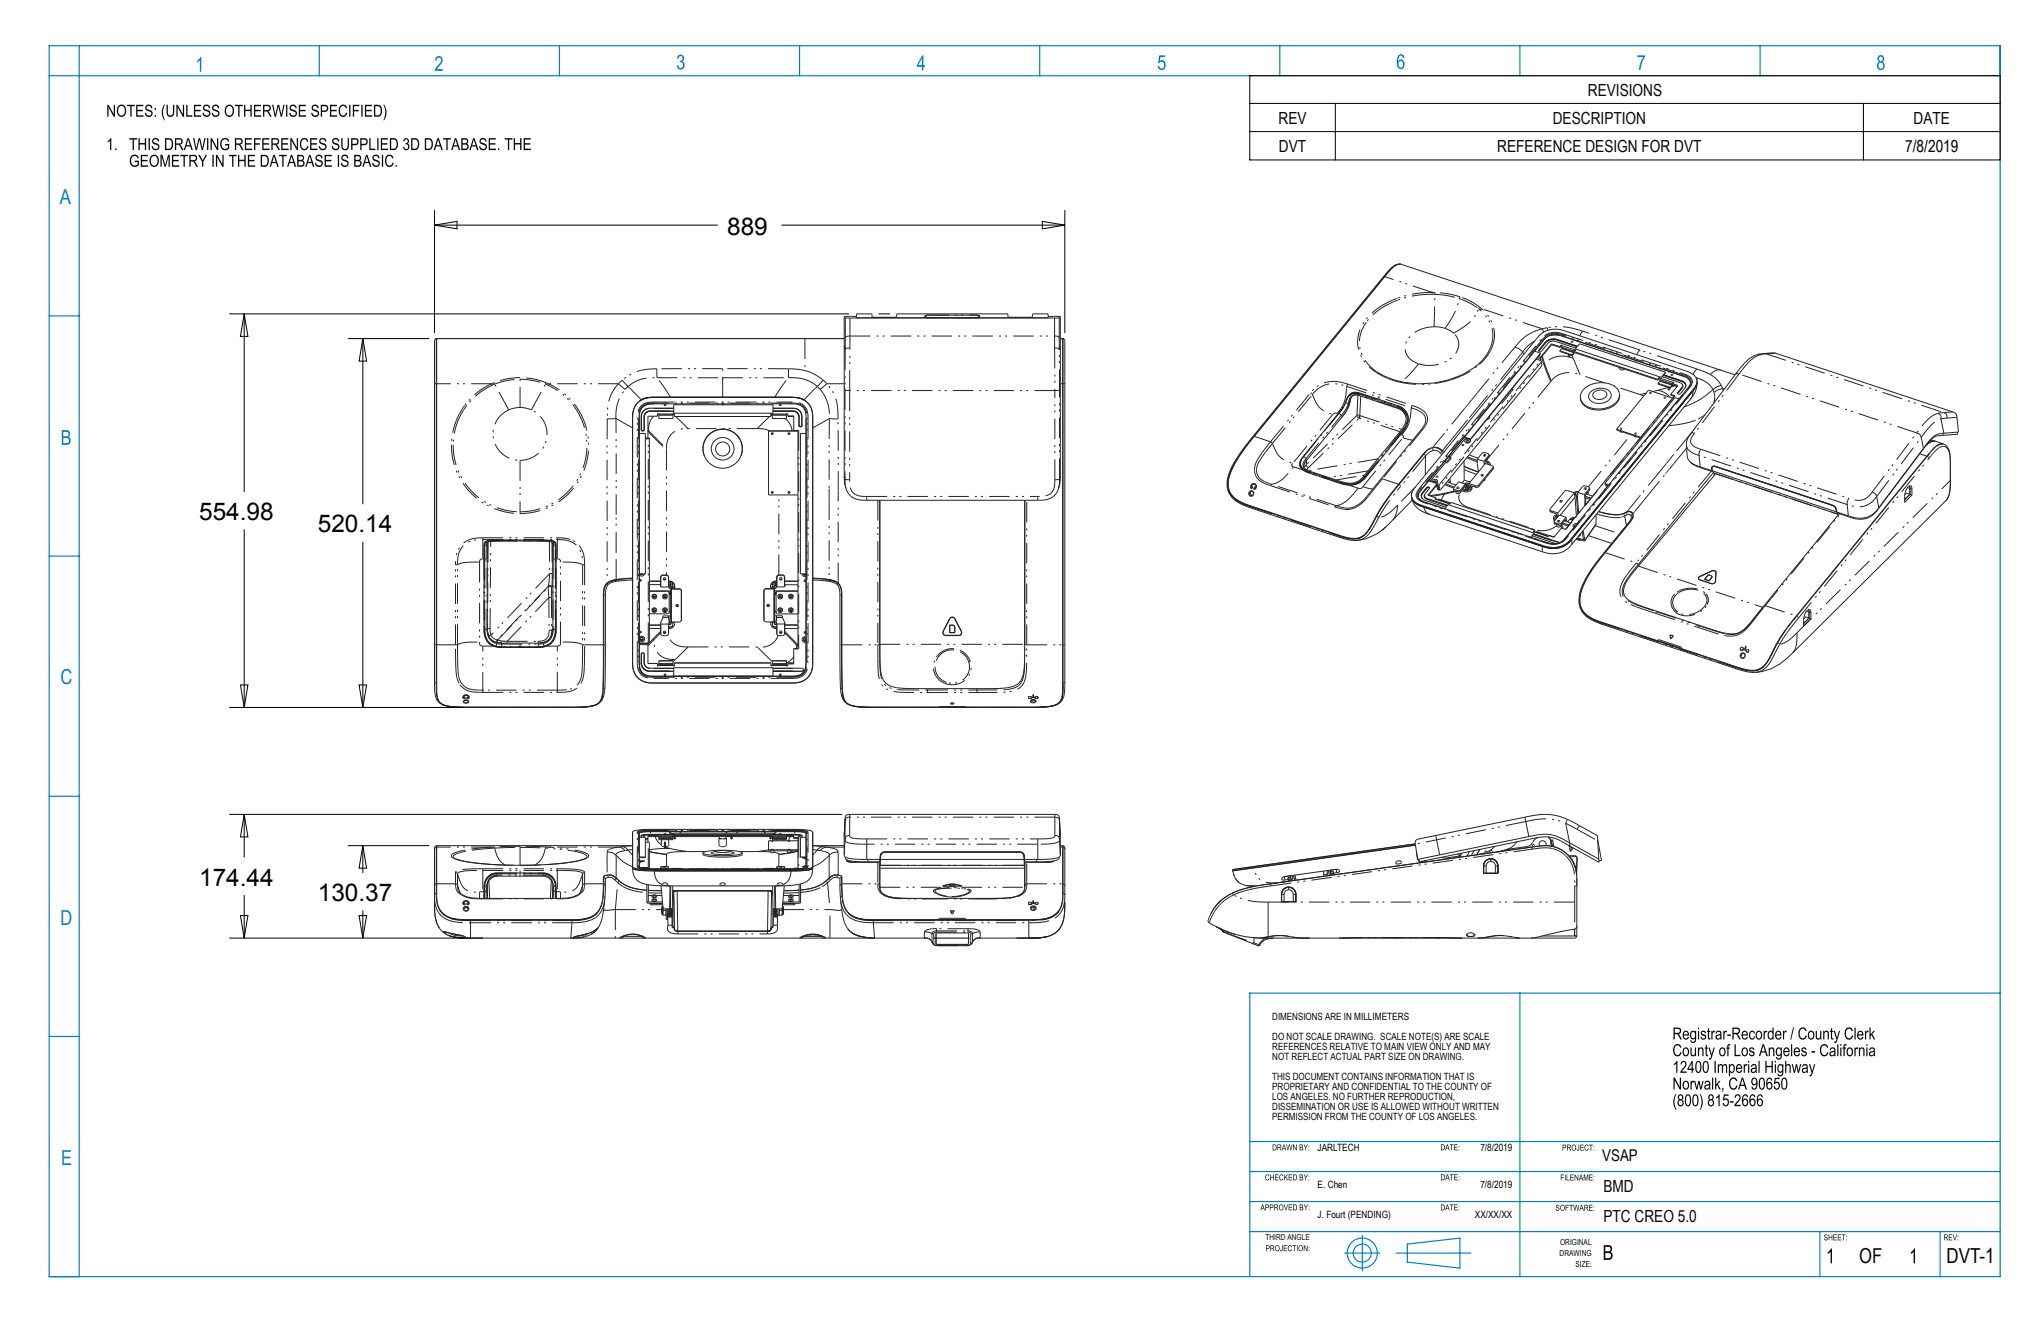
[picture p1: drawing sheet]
<svg xmlns="http://www.w3.org/2000/svg" width="432mm" height="279mm" viewBox="0 0 432 279" stroke-linecap="round" stroke-linejoin="round" font-family="sans-serif">
<defs><g id="words">
<g font-size="5.2">
<text x="153.8" y="49.6">889</text>
<text x="42.1" y="110">554.98</text>
<text x="67.2" y="112.6">520.14</text>
<text x="42.1" y="187.3">174.44</text>
<text x="67.2" y="190.6">130.37</text>
</g>
<g font-size="4.4" fill="#0080c0">
<text x="12.6" y="43.1">A</text>
<text x="12.8" y="144.7">C</text>
<text x="12.8" y="195.7">D</text>
<text x="13" y="246.4">E</text>
</g>
<text font-size="4.4" fill="#0a0605" x="393.3" y="267.2">OF</text>
<text font-size="4.4" x="411.8" y="267.1">DVT-1</text>
<g font-size="3.5" fill="#0a0605">
<text x="335.9" y="20.2">REVISIONS</text>
<text x="270.5" y="26.1">REV</text>
<text x="328.5" y="26.1">DESCRIPTION</text>
<text x="404.9" y="26.1">DATE</text>
<text x="270.6" y="32.1">DVT</text>
<text x="316.8" y="32.1">REFERENCE DESIGN FOR DVT</text>
<text x="339.2" y="252">BMD</text>
<text x="339.2" y="258.4">PTC CREO 5.0</text>
</g>
<text font-size="3.5" x="403.1" y="32.1">7/8/2019</text>
<text font-size="3.4" x="339" y="245.7">VSAP</text>
<g font-size="2.1" fill="#0a0605">
<text x="269.2" y="215.8">DIMENSIONS ARE IN MILLIMETERS</text>
<text x="269.2" y="220.1">DO NOT SCALE DRAWING. SCALE NOTE(S) ARE SCALE</text>
<text x="269.2" y="222.2">REFERENCES RELATIVE TO MAIN VIEW ONLY AND MAY</text>
<text x="269.2" y="224.3">NOT REFLECT ACTUAL PART SIZE ON DRAWING.</text>
<text x="269.2" y="228.5">THIS DOCUMENT CONTAINS INFORMATION THAT IS</text>
<text x="269.2" y="230.6">PROPRIETARY AND CONFIDENTIAL TO THE COUNTY OF</text>
<text x="269.2" y="232.8">LOS ANGELES. NO FURTHER REPRODUCTION,</text>
<text x="269.2" y="234.9">DISSEMINATION OR USE IS ALLOWED WITHOUT WRITTEN</text>
<text x="269.2" y="237">PERMISSION FROM THE COUNTY OF LOS ANGELES.</text>
</g>
<g font-size="2.1">
<text x="278.8" y="243.5">JARLTECH</text>
<text x="313.2" y="243.5">7/8/2019</text>
<text x="278.8" y="251.3">E. Chen</text>
<text x="313.2" y="251.3">7/8/2019</text>
<text x="278.8" y="257.6">J. Fourt (PENDING)</text>
<text x="312" y="257.6">XX/XX/XX</text>
</g>
<g font-size="1.7" fill="#0a0605">
<text x="267.7" y="262.4">THIRD ANGLE</text>
<text x="330.1" y="263.4">ORIGINAL</text>
<text x="330" y="265.7">DRAWING</text>
</g>
</g></defs>
<!-- layer: Layer 1 -->
<g fill="#0a0605">
<path d="M81.1 22.1h.2a2.99 2.99 0 0 1 0 3.3h-.2a3.5 3.5 0 0 0 0-3.3zM79.4 22.5v1.9a1.04 1.04 0 0 0 1.1-.6 1.04 1.04 0 0 0-.3-1.3zM79.1 22.2h.7a1.35 1.35 0 0 1 .7 2.3l-.4 .2h-1zM77.2 22.2h1.5v.3h-1.2v.7h1.1v.3h-1.1v.9h1.2v.3h-1.5zM76.4 22.2h.3v2.5h-.3zM74.6 22.2h1.4v.3h-1.1v.7h1v.3h-1v1.2h-.3zM73.9 22.2h.2v2.5h-.2zM72 22.4a.84 .84 0 0 1 .9-.2 .84 .84 0 0 1 .5 .7h-.2a.67 .67 0 0 0-.9-.4 .67 .67 0 0 0-.4 .9 .69 .69 0 0 0 .3 .9 .69 .69 0 0 0 .9-.1l.1-.4 .3 .1a.92 .92 0 0 1-1 .8 .92 .92 0 0 1-.8-1v-.8zM69.8 22.2h1.5v.3h-1.2v.7h1.1v.3h-1.1v.9h1.2v.3h-1.5zM68.1 22.5v.9h.6a.45 .45 0 0 0 .5-.5 .45 .45 0 0 0-.5-.4zM67.9 22.2h.7a.75 .75 0 0 1 .9 .7 .75 .75 0 0 1-.8 .8h-.6v1h-.2zM66.1 22.3a.78 .78 0 0 1 .9-.1 .78 .78 0 0 1 .4 .7h-.2a.45 .45 0 0 0-.6-.5 .45 .45 0 0 0-.2 .7h.1a.83 .83 0 0 1 1 .8 .83 .83 0 0 1-.8 .9 .83 .83 0 0 1-.9-.9l.3-.1a.53 .53 0 0 0 .6 .7 .53 .53 0 0 0 .3-.8l-.1-.1a.83 .83 0 0 1-.8-.3 .83 .83 0 0 1 0-1zM63.2 22.2h1.5v.3h-1.2v.7h1.1v.3h-1.1v.9h1.3v.3h-1.6zM61.5 22.3a.78 .78 0 0 1 .8-.1 .78 .78 0 0 1 .5 .7h-.3a.45 .45 0 0 0-.5-.5 .45 .45 0 0 0-.3 .7h.1a.83 .83 0 0 1 1 .8 .83 .83 0 0 1-.8 .9 .83 .83 0 0 1-.8-.9l.2-.1a.53 .53 0 0 0 .6 .7 .53 .53 0 0 0 .4-.8l-.1-.1a.83 .83 0 0 1-.9-.3 .83 .83 0 0 1 .1-1zM60.5 22.2h.3v2.5h-.3zM57.6 22.2h.2l.4 2.1 .5-2.1h.4l.4 2.1 .4-2.1h.3l-.5 2.5h-.3l-.5-2.2-.5 2.2h-.3zM55.9 22.4v.9h.6a.42 .42 0 0 0 .5-.4 .42 .42 0 0 0-.4-.5zM55.7 22.2a1.73 1.73 0 0 1 1.4 .1 .72 .72 0 0 1-.4 1.2l.8 1.2h-.4l-.2-.5a.73 .73 0 0 0-1-.6v1.1h-.2zM53.7 22.2h1.5v.3h-1.2v.7h1.1v.3h-1.1v.9h1.3v.3h-1.6zM51.6 22.2h.3v1h1.1v-1h.3v2.5h-.3v-1.2h-1.1v1.2h-.3zM49.7 22.2h1.7v.3h-.7v2.2h-.3v-2.2h-.7zM48 22.7a1.03 1.03 0 0 0-.2 1.1 1.03 1.03 0 0 0 .9 .6 1.13 1.13 0 0 0 .5-1 1.13 1.13 0 0 0-.7-1zM47.8 22.5a1 1 0 0 1 1.2-.2 1 1 0 0 1 .5 1.1 1.03 1.03 0 0 1-.9 1.3 1.03 1.03 0 0 1-1.1-1.2zM45.1 22.3a.78 .78 0 0 1 .8-.1 .78 .78 0 0 1 .5 .7h-.3a.45 .45 0 0 0-.5-.5 .45 .45 0 0 0-.3 .7h.1a.83 .83 0 0 1 1 .8 .83 .83 0 0 1-.8 .9 .83 .83 0 0 1-.8-.9l.2-.1a.53 .53 0 0 0 .7 .7 .53 .53 0 0 0 .3-.8l-.1-.1a.83 .83 0 0 1-.9-.3 .83 .83 0 0 1 .1-1zM43.1 22.3a.78 .78 0 0 1 .9-.1 .78 .78 0 0 1 .4 .7h-.2a.45 .45 0 0 0-.6-.5 .45 .45 0 0 0-.2 .7h.1a.83 .83 0 0 1 1 .8 .83 .83 0 0 1-.8 .9 .83 .83 0 0 1-.8-.9l.2-.1a.53 .53 0 0 0 .6 .7 .53 .53 0 0 0 .3-.8v-.1a.83 .83 0 0 1-.9-.3 .83 .83 0 0 1 0-1zM41 22.2h1.5v.3h-1.2v.7h1.1v.3h-1.1v.9h1.3v.3h-1.6zM39.4 22.2h.3v2.2h1v.3h-1.3zM37.3 22.2h.3l1.1 2v-2h.2v2.5h-.2l-1.1-2v2h-.3zM35.2 22.2h.3v1.4a.59 .59 0 0 0 .6 .8 .59 .59 0 0 0 .5-.8v-1.4h.3v1.4a.86 .86 0 0 1-.8 1.1 .86 .86 0 0 1-.9-1.1zM34.7 22.1h.2l-.3 .8a3.5 3.5 0 0 0 .3 2.5h-.2a2.99 2.99 0 0 1 0-3.3zM32.7 24.3h.3v.4h-.3zM32.7 22.9h.3v.3h-.3zM30.9 22.3a.78 .78 0 0 1 .9-.1 .78 .78 0 0 1 .4 .7h-.2a.45 .45 0 0 0-.6-.5 .45 .45 0 0 0-.2 .7h.1a.83 .83 0 0 1 1 .8 .83 .83 0 0 1-.8 .9 .83 .83 0 0 1-.9-.9l.3-.1a.53 .53 0 0 0 .6 .7 .53 .53 0 0 0 .3-.8l-.1-.1a.83 .83 0 0 1-.8-.3 .83 .83 0 0 1 0-1zM28.8 22.2h1.5v.3h-1.2v.7h1.1v.3h-1.1v.9h1.3v.3h-1.6zM26.9 22.2h1.6v.3h-.7v2.2h-.2v-2.2h-.7zM25.2 22.7a1.03 1.03 0 0 0-.2 1.1 1.03 1.03 0 0 0 .9 .6 1.13 1.13 0 0 0 .5-1 1.13 1.13 0 0 0-.7-1zM25 22.5a1 1 0 0 1 1.2-.2 1 1 0 0 1 .5 1.1 1.03 1.03 0 0 1-1 1.3 1.03 1.03 0 0 1-1-1.2zM22.7 22.2h.3l1.1 2v-2h.2v2.5h-.3l-1-2v2h-.3z"/>
<path d="M110.8 29.2h1.5v.3h-1.2v.8h1.1v.3h-1.1v.8h1.2v.3h-1.5zM108.7 29.2h.3v1.1h1v-1.1h.3v2.5h-.3v-1.1h-1v1.1h-.3zM106.8 29.2h1.6v.3h-.7v2.2h-.2v-2.2h-.7zM105.4 31.4h.2v.3h-.2zM103.4 29.2h1.5v.3h-1.2v.8h1.1v.3h-1.1v.8h1.2v.3h-1.5zM101.6 29.4a.78 .78 0 0 1 .9-.2 .78 .78 0 0 1 .4 .7l-.2 .1a.45 .45 0 0 0-.6-.6 .45 .45 0 0 0-.2 .7l.1 .1a.83 .83 0 0 1 1 .7 .83 .83 0 0 1-.8 .9 .83 .83 0 0 1-.8-.9h.2a.53 .53 0 0 0 .6 .7 .53 .53 0 0 0 .3-.9 .83 .83 0 0 1-.9-.4 .83 .83 0 0 1 0-.9zM100.2 29.5l-.3 1.2h.7zM100.1 29.2h.3l.8 2.5h-.3l-.2-.7h-.9l-.2 .7h-.3zM97.9 30.6v.8h.5a.44 .44 0 0 0 .5-.4 .44 .44 0 0 0-.6-.4zM97.9 29.5v.8h.4a.39 .39 0 0 0 .5-.4 .39 .39 0 0 0-.5-.4zM97.6 29.2h.8a.64 .64 0 0 1 .6 .5 .64 .64 0 0 1-.2 .7 .71 .71 0 0 1 .3 .8 .71 .71 0 0 1-.7 .5h-.8zM96.4 29.5l-.4 1.2h.7zM96.2 29.2h.3l.9 2.5h-.3l-.3-.7h-.8l-.3 .7h-.3zM93.7 29.2h1.7v.3h-.7v2.2h-.3v-2.2h-.7zM92.7 29.5l-.4 1.2h.7zM92.5 29.2h.3l.9 2.5h-.3l-.3-.7h-.8l-.3 .7h-.3zM90.2 29.5v1.9a1.01 1.01 0 0 0 1-.4 1.01 1.01 0 0 0 0-1.1l-.3-.3zM89.9 29.2h.7a1.35 1.35 0 0 1 .7 2.3l-.5 .2h-.9zM87.3 29.5v1.9a1.01 1.01 0 0 0 1.1-.4 1.01 1.01 0 0 0-.1-1.1l-.3-.3zM87 29.2h.7a1.35 1.35 0 0 1 .7 2.3l-.5 .2h-.9zM85.5 29.4a.62 .62 0 0 1 .9 .1 .62 .62 0 0 1-.2 .9 .7 .7 0 0 1 .2 1.2 .7 .7 0 0 1-1.1-.5l.2-.1 .1 .3a.45 .45 0 0 0 .7-.2 .45 .45 0 0 0-.5-.6v-.2a.38 .38 0 0 0 .5-.3 .38 .38 0 0 0-.3-.5 .38 .38 0 0 0-.4 .4h-.3zM82.8 29.5v1.9a1.01 1.01 0 0 0 1.1-.4 1.01 1.01 0 0 0-.1-1.1l-.3-.3zM82.5 29.2h.7a1.35 1.35 0 0 1 .7 2.3l-.5 .2h-.9zM80.6 29.2h1.5v.3h-1.3v.8h1.2v.3h-1.2v.8h1.3v.3h-1.5zM79.8 29.2h.3v2.5h-.3zM78.1 29.2h.3v2.2h1v.3h-1.3zM76.5 29.5v.9h.5a.45 .45 0 0 0 .5-.4 .45 .45 0 0 0-.5-.5zM76.2 29.2h.8a.75 .75 0 0 1 .8 .8 .75 .75 0 0 1-.8 .7h-.5v1h-.3zM74.6 29.5v.9h.5a.45 .45 0 0 0 .5-.4 .45 .45 0 0 0-.5-.5zM74.3 29.2h.8a.75 .75 0 0 1 .8 .8 .75 .75 0 0 1-.8 .7h-.5v1h-.3zM72.2 29.2h.3v1.5a.59 .59 0 0 0 .5 .8 .59 .59 0 0 0 .6-.8v-1.5h.2v1.5a.86 .86 0 0 1-.8 1.1 .86 .86 0 0 1-.8-1.1zM70.5 29.4a.78 .78 0 0 1 .8-.2 .78 .78 0 0 1 .5 .7l-.3 .1a.45 .45 0 0 0-.5-.6 .45 .45 0 0 0-.3 .7l.1 .1a.83 .83 0 0 1 1 .7 .83 .83 0 0 1-.8 .9 .83 .83 0 0 1-.8-.9h.2a.53 .53 0 0 0 .6 .7 .53 .53 0 0 0 .4-.9h-.1a.83 .83 0 0 1-.9-.4 .83 .83 0 0 1 .1-.9zM67.7 29.4a.78 .78 0 0 1 .9-.2 .78 .78 0 0 1 .4 .7l-.2 .1a.45 .45 0 0 0-.6-.6 .45 .45 0 0 0-.2 .7l.1 .1a.83 .83 0 0 1 1 .7 .83 .83 0 0 1-.8 .9 .83 .83 0 0 1-.9-.9h.3a.53 .53 0 0 0 .6 .7 .53 .53 0 0 0 .3-.9h-.1a.83 .83 0 0 1-.8-.4 .83 .83 0 0 1 0-.9zM65.6 29.2h1.5v.3h-1.2v.8h1.1v.3h-1.1v.8h1.3v.3h-1.6zM63.8 29.4a.84 .84 0 0 1 .9-.2 .84 .84 0 0 1 .5 .7l-.2 .1a.67 .67 0 0 0-.9-.4 .67 .67 0 0 0-.4 .9 .69 .69 0 0 0 .3 .8 .69 .69 0 0 0 .9-.1l.1-.3h.3a.91 .91 0 0 1-1.1 .9 .91 .91 0 0 1-.8-1.1l.1-.7zM61.4 29.2h.3l1.1 2v-2h.3v2.5h-.3l-1.1-1.9v1.9h-.3zM59.5 29.2h1.5v.3h-1.2v.8h1.1v.3h-1.1v.8h1.3v.3h-1.6zM57.7 29.5v.8h.6a.42 .42 0 0 0 .5-.3 .42 .42 0 0 0-.5-.5zM57.4 29.2a1.73 1.73 0 0 1 1.5 .2 .72 .72 0 0 1-.4 1.2l.7 1.1h-.3l-.3-.5a.73 .73 0 0 0-.9-.6v1.1h-.3zM55.5 29.2h1.5v.3h-1.2v.8h1.1v.3h-1.1v.8h1.2v.3h-1.5zM53.7 29.2h1.4v.3h-1.1v.8h1v.3h-1v1.1h-.3zM51.8 29.2h1.5v.3h-1.2v.8h1.1v.3h-1.1v.8h1.2v.3h-1.5zM50 29.5v.8h.6a.42 .42 0 0 0 .5-.3 .42 .42 0 0 0-.5-.5zM49.7 29.2a1.73 1.73 0 0 1 1.5 .2 .72 .72 0 0 1-.4 1.2l.7 1.1h-.3l-.3-.5a.73 .73 0 0 0-.9-.6v1.1h-.3zM46.9 29.4a.89 .89 0 0 1 1-.2 .89 .89 0 0 1 .6 .7l-.3 .1a.72 .72 0 0 0-.9-.5 .72 .72 0 0 0-.4 1 .8 .8 0 0 0 .4 .9 .8 .8 0 0 0 .9-.2v-.4h-.6v-.3h.9v.9a1.13 1.13 0 0 1-1.4 .2 1.13 1.13 0 0 1-.5-1.4zM44.6 29.2h.2l1.1 2v-2h.3v2.5h-.3l-1.1-1.9v1.9h-.2zM43.8 29.2h.3v2.5h-.3zM40.8 29.2h.3l.4 2.2 .5-2.2h.3l.5 2.2 .4-2.2h.3l-.6 2.5h-.2l-.5-2.2-.5 2.2h-.3zM39.8 29.5l-.3 1.2h.7zM39.7 29.2h.3l.8 2.5h-.3l-.2-.7h-.9l-.2 .7h-.3zM37.3 29.5v.8h.6a.42 .42 0 0 0 .5-.3 .42 .42 0 0 0-.5-.5zM37 29.2a1.73 1.73 0 0 1 1.5 .2 .72 .72 0 0 1-.4 1.2l.7 1.1h-.3l-.3-.5a.73 .73 0 0 0-.9-.6v1.1h-.3zM35.2 29.5v1.9a1.04 1.04 0 0 0 1.1-.6 1.04 1.04 0 0 0-.3-1.2zM34.9 29.2h.7a1.35 1.35 0 0 1 .7 2.3l-.4 .2h-1zM32.4 29.4a.78 .78 0 0 1 .8-.2 .78 .78 0 0 1 .5 .7l-.3 .1a.45 .45 0 0 0-.5-.6 .45 .45 0 0 0-.2 .8 .89 .89 0 0 1 .9 .4 .89 .89 0 0 1-.1 1 .86 .86 0 0 1-.9 .1 .86 .86 0 0 1-.5-.8h.3a.53 .53 0 0 0 .6 .7 .53 .53 0 0 0 .3-.9h-.1a.83 .83 0 0 1-.9-.4 .83 .83 0 0 1 .1-.9zM31.4 29.2h.3v2.5h-.3zM29.3 29.2h.3v1.1h1v-1.1h.3v2.5h-.3v-1.1h-1v1.1h-.3zM27.4 29.2h1.6v.3h-.7v2.2h-.2v-2.2h-.7zM24.4 31.4h.2v.3h-.2zM23.4 29.2h.2v2.5h-.3v-1.9l-.5 .3v-.3z"/>
<path d="M83.7 34.9h.3v.4h-.3zM81.8 33a.84 .84 0 0 1 .9-.3 .84 .84 0 0 1 .5 .7l-.2 .1a.67 .67 0 0 0-.9-.4 .67 .67 0 0 0-.4 .9 .69 .69 0 0 0 .3 .9 .69 .69 0 0 0 .9-.2l.1-.3 .3 .1a.91 .91 0 0 1-1 .8 .91 .91 0 0 1-.8-1v-.8zM80.8 32.7h.3v2.6h-.3zM79 32.9a.78 .78 0 0 1 .8-.1 .78 .78 0 0 1 .5 .7h-.3a.45 .45 0 0 0-.5-.5 .45 .45 0 0 0-.3 .7h.2a.83 .83 0 0 1 1 .7 .83 .83 0 0 1-.8 1 .83 .83 0 0 1-.9-.9l.3-.1a.53 .53 0 0 0 .6 .7 .53 .53 0 0 0 .3-.8l-.1-.1a.83 .83 0 0 1-.9-.4 .83 .83 0 0 1 .1-.9zM77.6 33l-.4 1.2h.7zM77.4 32.7h.3l.9 2.6h-.3l-.3-.8h-.8l-.3 .8h-.3zM75.2 34.1v.9h.5a.44 .44 0 0 0 .5-.5 .44 .44 0 0 0-.5-.4zM75.2 33v.8h.5a.39 .39 0 0 0 .4-.4 .39 .39 0 0 0-.5-.4zM74.9 32.7h.8a.64 .64 0 0 1 .7 .5 .64 .64 0 0 1-.3 .7 .71 .71 0 0 1 .4 .9 .71 .71 0 0 1-.8 .5h-.8zM72.4 32.9a.78 .78 0 0 1 .8-.1 .78 .78 0 0 1 .5 .7h-.3a.45 .45 0 0 0-.5-.5 .45 .45 0 0 0-.3 .7h.2a.83 .83 0 0 1 1 .7 .83 .83 0 0 1-.8 1 .83 .83 0 0 1-.9-.9l.3-.1a.53 .53 0 0 0 .6 .7 .53 .53 0 0 0 .3-.8l-.1-.1a.83 .83 0 0 1-.8-.4 .83 .83 0 0 1 0-.9zM71.5 32.7h.2v2.6h-.2zM68.7 32.7h1.5v.3h-1.2v.8h1.1v.3h-1.1v.9h1.2v.3h-1.5zM66.9 32.9a.78 .78 0 0 1 .9-.1 .78 .78 0 0 1 .4 .7h-.2a.45 .45 0 0 0-.6-.5 .45 .45 0 0 0-.2 .7h.1a.83 .83 0 0 1 1 .7 .83 .83 0 0 1-.8 1 .83 .83 0 0 1-.8-.9l.2-.1a.53 .53 0 0 0 .6 .7 .53 .53 0 0 0 .3-.8l-.1-.1a.83 .83 0 0 1-.8-.4 .83 .83 0 0 1 0-.9zM65.5 33l-.3 1.2h.7zM65.4 32.7h.3l.8 2.6h-.3l-.2-.8h-.9l-.2 .8h-.3zM63.2 34.1v.9h.5a.44 .44 0 0 0 .5-.5 .44 .44 0 0 0-.6-.4zM63.2 33v.8h.4a.39 .39 0 0 0 .5-.4 .39 .39 0 0 0-.5-.4zM62.9 32.7h.8a.64 .64 0 0 1 .6 .5 .64 .64 0 0 1-.2 .7 .71 .71 0 0 1 .3 .9 .71 .71 0 0 1-.7 .5h-.8zM61.7 33l-.4 1.2h.7zM61.5 32.7h.3l.9 2.6h-.3l-.3-.8h-.9l-.2 .8h-.3zM59 32.7h1.7v.3h-.7v2.3h-.3v-2.3h-.7zM58 33l-.4 1.2h.7zM57.8 32.7h.3l.9 2.6h-.3l-.3-.8h-.9l-.2 .8h-.3zM55.4 33v2a1.04 1.04 0 0 0 1.2-.6 1.04 1.04 0 0 0-.4-1.3zM55.2 32.7h.7a1.35 1.35 0 0 1 .7 2.3l-.5 .3h-.9zM52.4 32.7h1.5v.3h-1.2v.8h1.2v.3h-1.2v.9h1.3v.3h-1.6zM50.3 32.7h.3v1.1h1.1v-1.1h.3v2.6h-.3v-1.2h-1.1v1.2h-.3zM48.4 32.7h1.7v.3h-.7v2.3h-.3v-2.3h-.7zM45.7 32.7h.3l1.1 2v-2h.2v2.6h-.3l-1.1-2v2h-.2zM44.9 32.7h.3v2.6h-.3zM41.9 32.7h.4l.6 1.2 .6-1.2h.3l-.8 1.5v1.1h-.3v-1.1zM40.3 33v.9h.6a.42 .42 0 0 0 .5-.4 .42 .42 0 0 0-.4-.5zM40.1 32.7a1.73 1.73 0 0 1 1.4 .2 .72 .72 0 0 1-.4 1.2l.8 1.2h-.4l-.2-.6a.73 .73 0 0 0-1-.5v1.1h-.2zM38.1 32.7h1.7v.3h-.7v2.3h-.3v-2.3h-.7zM36.4 32.7h1.5v.3h-1.3v.8h1.2v.3h-1.2v.9h1.3v.3h-1.5zM33.9 32.7h.5l.6 2.2 .6-2.2h.3v2.6h-.2v-2.1l-.6 2.1h-.3l-.6-2.2v2.2h-.3zM32.1 33.2a1.03 1.03 0 0 0-.2 1.2 1.03 1.03 0 0 0 .9 .6 1.13 1.13 0 0 0 .5-1.1 1.13 1.13 0 0 0-.7-.9zM31.9 33.1a1 1 0 0 1 1.2-.2 1 1 0 0 1 .5 1.1 1.02 1.02 0 0 1-1 1.3 1.02 1.02 0 0 1-1-1.3zM29.8 32.7h1.5v.3h-1.2v.8h1.1v.3h-1.1v.9h1.2v.3h-1.5zM27.8 33a.89 .89 0 0 1 .9-.3 .89 .89 0 0 1 .6 .8h-.2a.72 .72 0 0 0-.9-.5 .72 .72 0 0 0-.5 1 .8 .8 0 0 0 .4 .9 .8 .8 0 0 0 1-.1v-.5h-.6v-.3h.9v.9a1.13 1.13 0 0 1-1.5 .2 1.13 1.13 0 0 1-.4-1.3z"/>
</g>
<g fill="none" stroke="#0080c0" stroke-width=".25">
<path d="M10.4 9.7h412.8v260.3h-412.8zM10.4 16h412.8M16.8 9.7v260.3M67.6 9.7v6.3M118.4 9.7v6.3M169.2 9.7v6.3M220 9.7v6.3M270.8 9.7v6.3M321.6 9.7v6.3M372.4 9.7v6.3M10.4 66.8h6.4M10.4 117.6h6.4"/>
<path d="M10.4 168.4h6.4M10.4 219.2h6.4M321.6 210v60M423.2 210h-158.8v60M264.4 241.4h158.8M264.4 247.8h158.8M264.4 254.1h158.8M264.4 260.5h158.8M284.5 265h7.4M288.2 261.3v7.5M295.3 265h15.9M297.7 263.1l11.2-1.2v6.3l-11.2-1.3z"/>
<path d="M385 260.5v9.5M410.5 260.5v9.5"/>
<circle cx="288.2" cy="265" r="1.9"/>
<circle cx="288.2" cy="265" r="3.2"/>
</g>
<path d="M264.4 16h158.8v17.8h-158.8zM264.4 21.9h158.8M264.4 27.8h158.8M282.5 21.9v11.9M394.2 21.9v11.9" fill="none" stroke="#000" stroke-width=".21"/>
<g fill="#0a0605">
<path d="M387.4 264.1h.2v3.1h-.3v-2.4l-.6 .4v-.4z"/>
<path d="M405 264.1h.1v3.1h-.2v-2.4l-.6 .4v-.4z"/>
<path d="M337.1 243.2h.2v.2h-.2zM337.1 242.4h.2v.2h-.2zM336.2 242.1h.8v.2h-.3v1.1h-.2v-1.1h-.3zM335.4 242.2l.4-.1 .3 .3-.2-.1a.44 .44 0 0 0-.6 .4 .44 .44 0 0 0 .6 .5l.1-.3 .1 .1a.46 .46 0 0 1-.6 .3 .46 .46 0 0 1-.3-.6zM334.3 242.1h.7v.2h-.5v.3h.5v.2h-.5v.4h.6v.2h-.8zM334 242.1h.1v1a.25 .25 0 0 1-.4 .3 .24 .24 0 0 1 0-.4l.1 .2h.1zM332.7 242.3v.7l.1 .2a.44 .44 0 0 0 .5-.5 .44 .44 0 0 0-.6-.4zM332.6 242.3a.6 .6 0 0 1 .9 .3 .6 .6 0 0 1-.5 .8 .71 .71 0 0 1-.4-1.1zM331.7 242.2v.5l.5-.1-.1-.3zM331.5 242.1h.5a.34 .34 0 0 1 .3 .3 .34 .34 0 0 1-.3 .4l.4 .6h-.2l-.4-.6h-.1v.6h-.2zM330.7 242.3v.4h.3a.22 .22 0 0 0 .2-.2 .22 .22 0 0 0-.2-.2zM330.6 242.1h.4a.37 .37 0 0 1 .4 .4 .37 .37 0 0 1-.4 .3h-.3v.6h-.1z"/>
<path d="M337.2 249.5h.1v.2h-.1zM337.2 248.8h.1v.1h-.1zM336.2 248.4h.7v.2h-.5v.4h.5v.1h-.5v.4h.6v.2h-.8zM335.1 248.4h.2l.2 1.1 .3-1.1h.2v1.3h-.1v-1.1l-.3 1.1h-.1l-.3-1.1v1.1h-.1zM334.5 248.6l-.2 .6h.4zM334.4 248.4h.2l.4 1.3h-.2l-.1-.4h-.4l-.1 .4h-.2zM333.1 248.4h.2l.5 1v-1h.1v1.3h-.1l-.5-1v1h-.2zM332.2 248.4h.7v.2h-.6v.4h.6v.1h-.6v.4h.7v.2h-.8zM331.4 248.4h.2v1.1h.4v.2h-.6zM331.1 248.4h.1v1.3h-.1zM330.2 248.4h.7v.2h-.6v.4h.5v.1h-.5v.6h-.1z"/>
<path d="M337.2 255.9h.1v.2h-.1zM337.2 255.2h.1v.2h-.1zM336.2 254.8h.7v.2h-.6v.4h.6v.1h-.6v.4h.7v.2h-.8zM335.3 255v.4h.5a.21 .21 0 0 0 .1-.3 .21 .21 0 0 0-.3-.1zM335.2 254.8h.4a.34 .34 0 0 1 .4 .3 .34 .34 0 0 1-.3 .4l.4 .6h-.2l-.4-.6h-.2v.6h-.1zM334.6 255l-.2 .6h.4zM334.5 254.8h.2l.4 1.3h-.2l-.1-.4h-.4l-.1 .4h-.2zM332.8 254.8h.2l.2 1.1 .2-1.1h.2l.2 1.1 .2-1.1h.1l-.2 1.3h-.2l-.2-1.1-.3 1.1h-.1zM332 254.8h.8v.2h-.3v1.1h-.2v-1.1h-.3zM331.2 254.8h.7v.2h-.5v.4h.4v.1h-.4v.6h-.2zM330.3 255.1l-.1 .6 .2 .2a.44 .44 0 0 0 .5-.5 .44 .44 0 0 0-.6-.3zM330.2 255a.6 .6 0 0 1 .9 .3 .6 .6 0 0 1-.5 .8 .69 .69 0 0 1-.4-1.1zM329.3 254.9a.38 .38 0 0 1 .4-.1 .38 .38 0 0 1 .2 .4h-.1a.22 .22 0 0 0-.3-.3 .22 .22 0 0 0-.1 .4 .41 .41 0 0 1 .5 .3 .41 .41 0 0 1-.3 .5 .41 .41 0 0 1-.5-.4h.2a.27 .27 0 0 0 .1 .3 .27 .27 0 0 0 .4-.2 .27 .27 0 0 0-.3-.3 .35 .35 0 0 1-.3-.2 .35 .35 0 0 1 .1-.4z"/>
<path d="M336.5 267.8h.1v.2h-.1zM336.5 267.1h.1v.1h-.1zM335.5 266.7h.8v.2h-.6v.3h.5v.2h-.5v.4h.6v.2h-.8zM334.7 266.7h.7l-.6 1.1h.6v.2h-.8l.6-1.1h-.5zM334.3 266.7h.2v1.3h-.2zM333.5 266.8a.37 .37 0 0 1 .4-.1 .37 .37 0 0 1 .2 .4h-.1a.22 .22 0 0 0-.3-.3 .22 .22 0 0 0-.1 .4 .4 .4 0 0 1 .5 .3 .4 .4 0 0 1-.3 .5 .4 .4 0 0 1-.5-.4l.2-.1a.26 .26 0 0 0 .1 .4 .26 .26 0 0 0 .4-.2 .26 .26 0 0 0-.3-.3 .35 .35 0 0 1-.3-.2 .35 .35 0 0 1 .1-.4z"/>
<path d="M339.6 265v1.1h.6a.54 .54 0 0 0 .6-.6 .54 .54 0 0 0-.6-.5zM339.6 263.7v1h.6a.48 .48 0 0 0 .5-.5 .48 .48 0 0 0-.6-.5zM339.3 263.4h.9a.8 .8 0 0 1 .8 .5 .8 .8 0 0 1-.3 .9 .88 .88 0 0 1 .4 1 .88 .88 0 0 1-.9 .7h-.9z"/>
<path d="M390.6 262.2h.1v.1h-.1zM390.6 261.4h.1v.2h-.1zM389.7 261.1h.8v.1h-.4v1.1h-.1v-1.1h-.3zM388.8 261.1h.7v.1h-.6v.4h.6v.2h-.6v.4h.7v.1h-.8zM387.9 261.1h.7v.1h-.6v.4h.6v.2h-.6v.4h.6v.1h-.7zM386.9 261.1h.1v.5h.5v-.5h.2v1.2h-.2v-.5h-.5v.5h-.1zM386 261.2a.37 .37 0 0 1 .4-.1 .37 .37 0 0 1 .3 .3l-.2 .1a.22 .22 0 0 0-.2-.3 .22 .22 0 0 0-.1 .4 .4 .4 0 0 1 .5 .3 .4 .4 0 0 1-.4 .4 .4 .4 0 0 1-.4-.4h.1a.26 .26 0 0 0 .2 .4 .26 .26 0 0 0 .3-.2 .26 .26 0 0 0-.2-.3 .35 .35 0 0 1-.3-.3 .35 .35 0 0 1 0-.3z"/>
<path d="M414.2 262.2h.1v.1h-.1zM414.2 261.4h.1v.2h-.1zM413.1 261.1h.2l.3 1.1 .3-1.1h.1l-.4 1.2h-.1zM412.3 261.1h.7v.1h-.6v.4h.6v.2h-.6v.4h.6v.1h-.7zM411.4 261.2v.4l.5-.1v-.2zM411.3 261.1h.4a.34 .34 0 0 1 .4 .3 .34 .34 0 0 1-.3 .4l.4 .5h-.2l-.4-.5h-.2v.5h-.1z"/>
<path d="M276.9 243.1h.1v.2h-.1zM276.9 242.4h.1v.2h-.1zM275.8 242.1h.2l.3 .6 .3-.6h.1l-.4 .7v.5h-.1v-.5zM275.1 242.7v.5l.4-.1v-.3zM275.1 242.2v.4l.4-.1v-.2zM275 242.1h.3a.32 .32 0 0 1 .4 .2 .32 .32 0 0 1-.2 .3 .35 .35 0 0 1 .2 .5 .35 .35 0 0 1-.4 .2h-.3zM273.5 242.1h.2l.5 .9v-.9h.1v1.2h-.1l-.5-1v1h-.2zM272.1 242.1h.2l.2 1 .2-1h.2l.2 1 .2-1h.1l-.2 1.2h-.2l-.2-1.1-.3 1.1h-.1zM271.6 242.2l-.1 .6h.3zM271.6 242.1h.1l.4 1.2h-.1l-.2-.4h-.4l-.1 .4h-.1zM270.4 242.2v.4h.4a.21 .21 0 0 0 .1-.2 .21 .21 0 0 0-.2-.2zM270.3 242.1h.4a.34 .34 0 0 1 .4 .3 .34 .34 0 0 1-.3 .3l.4 .6h-.2l-.4-.5h-.2v.5h-.1zM269.4 242.2v1a.48 .48 0 0 0 .5-.5 .48 .48 0 0 0-.5-.5zM269.2 242.1a.65 .65 0 0 1 .9 .6 .65 .65 0 0 1-.9 .6z"/>
<path d="M276.9 249.5h.1v.2h-.1zM276.9 248.7h.1v.2h-.1zM275.8 248.4h.2l.3 .6 .3-.6h.1l-.4 .7v.6h-.1v-.6zM275.1 249.1v.4l.5-.1-.1-.3zM275.1 248.6v.3h.4v-.3zM275 248.4h.3a.32 .32 0 0 1 .4 .2 .32 .32 0 0 1-.2 .4 .35 .35 0 0 1 .2 .4 .35 .35 0 0 1-.4 .3h-.3zM273.7 248.6v.9a.48 .48 0 0 0 .6-.5 .48 .48 0 0 0-.6-.4zM273.6 248.4a.65 .65 0 0 1 .8 .6 .65 .65 0 0 1-.8 .7zM272.6 248.4h.8v.2h-.6v.3h.5v.2h-.5v.4h.6v.2h-.8zM271.7 248.4h.1v.6l.5-.6h.2l-.4 .5 .4 .8h-.2l-.3-.7-.2 .2v.5h-.1zM270.8 248.5l.5-.1 .2 .3-.2-.1a.44 .44 0 0 0-.5 .4 .44 .44 0 0 0 .5 .5l.1-.3 .1 .1a.46 .46 0 0 1-.5 .3 .46 .46 0 0 1-.4-.6zM269.8 248.4h.7v.2h-.6v.3h.5v.2h-.5v.4h.6v.2h-.7zM268.7 248.4h.2v.5h.5v-.5h.1v1.3h-.1v-.6h-.5v.6h-.2zM267.8 248.5l.5-.1 .3 .3-.3-.1a.44 .44 0 0 0-.5 .4 .44 .44 0 0 0 .5 .5l.1-.3 .2 .1a.46 .46 0 0 1-.6 .3 .46 .46 0 0 1-.3-.6z"/>
<path d="M276.9 255.8h.1v.2h-.1zM276.9 255.1h.1v.2h-.1zM275.8 254.7h.2l.3 .6 .3-.6h.1l-.4 .8v.5h-.1v-.5zM275.1 255.4v.4h.5l-.1-.3zM275.1 254.9v.4l.4-.1v-.3zM275 254.7h.4a.32 .32 0 0 1 .3 .3 .32 .32 0 0 1-.2 .3 .35 .35 0 0 1 .2 .4 .35 .35 0 0 1-.3 .3h-.4zM273.7 254.9v.9a.48 .48 0 0 0 .6-.4 .48 .48 0 0 0-.6-.5zM273.6 254.7a.65 .65 0 0 1 .8 .7 .65 .65 0 0 1-.8 .6zM272.6 254.7h.8v.2h-.6v.4h.5v.1h-.5v.4h.6v.2h-.8zM271.6 254.7h.1l.4 1.2 .3-1.2h.1l-.4 1.3h-.1zM270.8 255l-.1 .6 .2 .2a.44 .44 0 0 0 .5-.5 .44 .44 0 0 0-.6-.3zM270.7 254.9a.6 .6 0 0 1 .9 .3 .6 .6 0 0 1-.6 .8 .69 .69 0 0 1-.3-1.1zM269.7 254.9v.4h.5a.21 .21 0 0 0 0-.3 .21 .21 0 0 0-.2-.1zM269.6 254.7h.4a.34 .34 0 0 1 .4 .3 .34 .34 0 0 1-.3 .4l.4 .6h-.2l-.4-.6h-.2v.6h-.1zM268.8 254.9v.4h.2a.22 .22 0 0 0 .3-.2 .22 .22 0 0 0-.3-.2zM268.7 254.7h.3a.37 .37 0 0 1 .4 .4 .37 .37 0 0 1-.4 .4h-.2v.5h-.1zM267.8 254.9v.4h.3a.22 .22 0 0 0 .2-.2 .22 .22 0 0 0-.2-.2zM267.7 254.7h.4a.37 .37 0 0 1 .4 .4 .37 .37 0 0 1-.4 .4h-.3v.5h-.1zM267.1 254.9l-.1 .6h.3zM267.1 254.7h.1l.4 1.3h-.1l-.2-.4h-.4l-.1 .4h-.1z"/>
<path d="M276.9 264.5h.1v.1h-.1zM276.9 263.7h.1v.2h-.1zM275.8 263.4h.2l.5 1v-1h.1v1.2h-.1l-.5-.9v.9h-.2zM274.9 263.6v.6l.2 .3a.44 .44 0 0 0 .5-.5 .44 .44 0 0 0-.7-.4zM274.9 263.5a.6 .6 0 0 1 .8 .4 .6 .6 0 0 1-.5 .8 .71 .71 0 0 1-.3-1.2zM274.4 263.4h.1v1.2h-.1zM273.4 263.4h.8v.1h-.3v1.1h-.1v-1.1h-.4zM272.6 263.5l.5-.1 .2 .3-.2-.1a.44 .44 0 0 0-.5 .4 .44 .44 0 0 0 .5 .4l.1-.2h.1a.46 .46 0 0 1-.5 .4 .46 .46 0 0 1-.3-.6zM271.6 263.4h.7v.1h-.6v.4h.6v.2h-.6v.4h.6v.1h-.7zM271.2 263.4h.2l-.1 1-.2 .3-.2-.1-.1-.3 .2 .2 .2-.1zM270 263.6l-.1 .6 .2 .3a.44 .44 0 0 0 .5-.5 .44 .44 0 0 0-.6-.4zM269.9 263.5a.6 .6 0 0 1 .9 .4 .6 .6 0 0 1-.6 .8 .71 .71 0 0 1-.3-1.2zM268.9 263.5v.4l.5-.1v-.2zM268.8 263.4h.4a.34 .34 0 0 1 .4 .3 .34 .34 0 0 1-.3 .4l.4 .5h-.2l-.4-.5h-.2v.5h-.1zM268 263.5v.5h.2a.22 .22 0 0 0 .3-.2 .22 .22 0 0 0-.3-.3zM267.8 263.4h.4a.37 .37 0 0 1 .4 .4 .37 .37 0 0 1-.4 .3h-.2v.5h-.2z"/>
<path d="M308.6 243.1h.1v.2h-.1zM308.6 242.4h.1v.2h-.1zM307.7 242h.7v.2h-.6v.4h.5v.1h-.5v.4h.6v.2h-.7zM306.7 242h.8v.2h-.3v1.1h-.1v-1.1h-.4zM306.2 242.2l-.2 .6h.4zM306.1 242h.2l.4 1.3h-.2l-.1-.4h-.4l-.1 .4h-.2zM305 242.2v.9a.48 .48 0 0 0 .5-.4 .48 .48 0 0 0-.5-.5zM304.8 242a.65 .65 0 0 1 .9 .7 .65 .65 0 0 1-.9 .6z"/>
<path d="M308.6 249.5h.2v.1h-.2zM308.6 248.7h.2v.2h-.2zM307.7 248.4h.7v.1h-.6v.4h.6v.2h-.6v.4h.6v.1h-.7zM306.7 248.4h.8v.1h-.3v1.1h-.1v-1.1h-.4zM306.2 248.5l-.1 .6h.3zM306.1 248.4h.2l.4 1.2h-.1l-.2-.3h-.4l-.1 .3h-.1zM305 248.5v1a.48 .48 0 0 0 .6-.5 .48 .48 0 0 0-.6-.5zM304.9 248.4a.65 .65 0 0 1 .8 .6 .65 .65 0 0 1-.8 .6z"/>
<path d="M308.6 255.8h.2v.2h-.2zM308.6 255.1h.2v.2h-.2zM307.7 254.7h.7v.2h-.6v.4h.5v.1h-.5v.4h.6v.2h-.7zM306.7 254.7h.8v.2h-.3v1.1h-.1v-1.1h-.4zM306.2 254.9l-.2 .6h.4zM306.1 254.7h.2l.4 1.3h-.2l-.1-.4h-.4l-.1 .4h-.1zM305 254.9v.9a.48 .48 0 0 0 .5-.4 .48 .48 0 0 0-.5-.5zM304.8 254.7a.65 .65 0 0 1 .9 .7 .65 .65 0 0 1-.9 .6z"/>
</g>
<g fill="#0080c0">
<path d="M42.4 12.1h.2v3.1h-.3v-2.5l-.6 .5v-.4z"/>
<path d="M92.3 12.1a.88 .88 0 0 1 1.3 .1 .88 .88 0 0 1-.2 1.3l-1 1.1h1.2v.4h-1.6a3.2 3.2 0 0 1 1.2-1.8 .53 .53 0 0 0-.1-1 .53 .53 0 0 0-.7 .6h-.4z"/>
<path d="M143.5 11.7a.76 .76 0 0 1 1.1 .2 .76 .76 0 0 1-.2 1.1 .87 .87 0 0 1 .3 1.3 .87 .87 0 0 1-1.4 0l-.1-.5h.3l.1 .3a.56 .56 0 0 0 .8 0 .56 .56 0 0 0 0-.8l-.6-.1v-.3a.47 .47 0 0 0 .6-.3 .47 .47 0 0 0-.2-.6 .47 .47 0 0 0-.6 .2l-.1 .2-.3-.1z"/>
<path d="M245.3 11.7h1.2v.4h-1l-.1 .8a.85 .85 0 0 1 1 .1 .85 .85 0 0 1 .2 1 .82 .82 0 0 1-.9 .8 .82 .82 0 0 1-.7-.8l.3-.1a.54 .54 0 0 0 .6 .6 .54 .54 0 0 0 .4-.7 .54 .54 0 0 0-.3-.7 .54 .54 0 0 0-.7 .3l-.3-.1z"/>
<path d="M346.4 11.7h1.6v.3a5.6 5.6 0 0 0-.9 2.8h-.3l.1-.9 .7-1.8h-1.2z"/>
<path d="M13.4 92.7v1h.6a.54 .54 0 0 0 .6-.5 .54 .54 0 0 0-.6-.5zM13.4 91.3v1h.5a.48 .48 0 0 0 .6-.5 .48 .48 0 0 0-.6-.5zM13.1 91h.9a.8 .8 0 0 1 .8 .5 .8 .8 0 0 1-.3 .9 .88 .88 0 0 1 .4 1.1 .88 .88 0 0 1-.9 .6h-.9z"/>
<path d="M195.1 12.4l-.8 1.4h.8zM195.1 11.7h.3v2.1h.3v.3h-.3v.8h-.3v-.8h-1.1v-.3z"/>
<path d="M296 13.1a.7 .7 0 0 0-.1 .8 .7 .7 0 0 0 .7 .4 .72 .72 0 0 0 .3-.8 .72 .72 0 0 0-.7-.6zM295.9 11.6a.72 .72 0 0 1 .8-.1 .72 .72 0 0 1 .4 .7l-.3 .1a.47 .47 0 0 0-.5-.5 .47 .47 0 0 0-.4 .5l-.1 .7a.74 .74 0 0 1 1-.4 .74 .74 0 0 1 .4 1 .81 .81 0 0 1-.7 1 .81 .81 0 0 1-.9-.8v-1.5z"/>
<path d="M397.5 12.5a.45 .45 0 0 0 .9 0 .45 .45 0 0 0-.9 0zM397.6 13.4a.6 .6 0 0 0-.1 .9 .6 .6 0 0 0 .9 0 .6 .6 0 0 0-.1-.9 .46 .46 0 0 0-.7 0zM397.4 11.9a.76 .76 0 0 1 1.1 .1 .76 .76 0 0 1-.2 1.1 .91 .91 0 0 1 .3 1.4 .91 .91 0 0 1-1.4 0 .91 .91 0 0 1 .4-1.4l-.4-.4z"/>
</g>
<g fill="#0a0605">
<path d="M395.5 217.3h.3v1.5l.5-.8h.4l-.6 .7 .6 1.2h-.3l-.5-1-.1 .2v.8h-.3zM394.6 218h.2v.3l.2-.3 .4 .1-.1 .3-.3-.1-.1 .2-.1 1.4h-.2zM393.3 218.4l-.1 .4h.8l-.2-.5zM393.1 218.2a.71 .71 0 0 1 .9-.1 .71 .71 0 0 1 .2 .9h-1a.44 .44 0 0 0 .2 .6 .44 .44 0 0 0 .6-.3h.2a.7 .7 0 0 1-.8 .6 .7 .7 0 0 1-.5-.9zM392.3 217.3h.3v2.6h-.3zM390.6 217.6a.82 .82 0 0 1 .9-.3 .82 .82 0 0 1 .5 .7l-.2 .1a.66 .66 0 0 0-.9-.4 .66 .66 0 0 0-.4 .9 .68 .68 0 0 0 .3 .9 .68 .68 0 0 0 .9-.2l.1-.3 .2 .1a.9 .9 0 0 1-1 .8 .9 .9 0 0 1-.7-1.1v-.7zM388 218h.2l.4 1.5 .5-1.5h.2l-.6 1.9a.57 .57 0 0 1-.6 .7v-.3l.3-.1 .1-.3zM387.4 217.6l.2-.2v.6h.3v.3h-.3v1.2l.3 .1-.1 .3-.4-.2v-1.4h-.2v-.3h.2zM385.7 218h.2v.3a.53 .53 0 0 1 .7-.3 .53 .53 0 0 1 .3 .7v1.2h-.2v-1.2a.39 .39 0 0 0-.5-.5 .39 .39 0 0 0-.2 .7v1h-.3zM384.1 218h.3v1.3a.34 .34 0 0 0 .4 .3 .34 .34 0 0 0 .3-.4v-1.2h.2v1.9h-.2v-.3a.53 .53 0 0 1-.7 .3 .53 .53 0 0 1-.3-.7zM382.9 218.4a.83 .83 0 0 0 .3 1.2 .78 .78 0 0 0 .4-.7 .78 .78 0 0 0-.4-.7zM382.7 218.2a.7 .7 0 0 1 .8-.1 .7 .7 0 0 1 .4 .8 .73 .73 0 0 1-.7 1 .73 .73 0 0 1-.7-1zM380.8 217.6a.82 .82 0 0 1 .9-.3 .82 .82 0 0 1 .5 .7l-.2 .1a.66 .66 0 0 0-.9-.4 .66 .66 0 0 0-.4 .9 .68 .68 0 0 0 .3 .9 .68 .68 0 0 0 .9-.2l.1-.3 .3 .1a.9 .9 0 0 1-1 .8 .9 .9 0 0 1-.8-1.1v-.7zM379.3 217.3h.2l-.5 2.6h-.2zM377.2 218h.2v.3l.3-.3 .3 .1-.1 .3-.2-.1-.2 .2v1.4h-.3zM375.9 218.4l-.1 .4h.8l-.2-.5zM375.7 218.2a.71 .71 0 0 1 .9-.1 .71 .71 0 0 1 .3 .9h-1.1a.44 .44 0 0 0 .3 .6 .44 .44 0 0 0 .5-.3h.3a.7 .7 0 0 1-.9 .6 .7 .7 0 0 1-.5-.9zM374.4 218.3a.9 .9 0 0 0 .2 1.3 .81 .81 0 0 0 0-1.4zM375 217.3h.2v2.6h-.2v-.3a.56 .56 0 0 1-.7 .3 .56 .56 0 0 1-.3-.7 .78 .78 0 0 1 0-.8 .78 .78 0 0 1 .8-.3l.2 .1zM373.1 218h.2v.3l.3-.3 .3 .1-.1 .3-.2-.1-.2 .2-.1 1.4h-.2zM371.8 218.4a.83 .83 0 0 0 .3 1.2 .78 .78 0 0 0 .5-.7 .78 .78 0 0 0-.5-.7zM371.6 218.2a.7 .7 0 0 1 .9-.1 .7 .7 0 0 1 .3 .8 .73 .73 0 0 1-.7 1 .73 .73 0 0 1-.7-1zM370.2 218.2a.59 .59 0 0 1 .7-.2 .59 .59 0 0 1 .4 .6h-.3a.38 .38 0 0 0-.4-.4 .38 .38 0 0 0-.3 .5 .53 .53 0 0 0 0 .7 .53 .53 0 0 0 .6 .1l.2-.3h.2a.67 .67 0 0 1-.8 .7 .67 .67 0 0 1-.5-1zM368.8 218.4l-.1 .4h.8l-.2-.5zM368.6 218.2a.71 .71 0 0 1 .9-.1 .71 .71 0 0 1 .3 .9h-1.1a.44 .44 0 0 0 .3 .6 .44 .44 0 0 0 .5-.3h.3a.7 .7 0 0 1-.9 .6 .7 .7 0 0 1-.5-.9zM366.8 217.6v.8h.6a.42 .42 0 0 0 .5-.3 .42 .42 0 0 0-.5-.5zM366.5 217.3a1.67 1.67 0 0 1 1.4 .2 .73 .73 0 0 1-.3 1.2l.7 1.2h-.3l-.3-.6a.72 .72 0 0 0-.9-.6v1.2h-.3zM365.4 218.8h.8v.3h-.8zM364.6 218h.2v.3l.2-.3 .4 .1-.1 .3-.3-.1-.1 .2-.1 1.4h-.2zM363.3 219.2a.36 .36 0 0 0 .2 .5 .36 .36 0 0 0 .4-.4v-.4zM363.2 218.1a.61 .61 0 0 1 .7-.1 .61 .61 0 0 1 .3 .7l.1 1.2h-.3v-.3a.59 .59 0 0 1-.8 .2 .59 .59 0 0 1-.3-.7 .59 .59 0 0 1 .8-.3l.2-.1a.38 .38 0 0 0-.3-.5 .38 .38 0 0 0-.4 .4h-.2zM362.1 218h.2v.3l.2-.3 .4 .1-.1 .3-.3-.1-.1 .2-.1 1.4h-.2zM361.3 217.6l.3-.2v.6h.2v.3h-.2v1l.3 .6h-.3l-.2-.2-.1-1.4h-.2v-.3h.2zM359.9 218.1a.58 .58 0 0 1 .6-.1 .58 .58 0 0 1 .4 .5h-.2a.31 .31 0 0 0-.3-.3 .31 .31 0 0 0-.3 .4 .76 .76 0 0 1 .9 .9 .62 .62 0 0 1-.7 .4 .62 .62 0 0 1-.5-.6h.2a.33 .33 0 0 0 .4 .4 .33 .33 0 0 0 .2-.6 .63 .63 0 0 1-.7-.3 .63 .63 0 0 1 0-.7zM359.2 218h.3v1.9h-.3zM359.2 217.3h.3v.4h-.3zM357.9 218.4a.83 .83 0 0 0 .3 1.2 .77 .77 0 0 0 0-1.4zM357.9 218.1l.4-.1 .3 .2v-.2h.2v1.6a.67 .67 0 0 1-.3 1 .67 .67 0 0 1-.9-.6l.2 .1a.38 .38 0 0 0 .5 .2 .38 .38 0 0 0 .3-.4v-.3a.63 .63 0 0 1-.8 .1 .63 .63 0 0 1-.3-.8zM356.4 218.4l-.1 .4h.8l-.3-.5zM356.2 218.2a.71 .71 0 0 1 .9-.1 .71 .71 0 0 1 .2 .9h-1.1a.44 .44 0 0 0 .3 .6 .44 .44 0 0 0 .6-.3h.2a.7 .7 0 0 1-.8 .6 .7 .7 0 0 1-.5-.9zM354.3 217.6v.8h.6a.42 .42 0 0 0 .5-.3 .42 .42 0 0 0-.4-.5zM354 217.3a1.67 1.67 0 0 1 1.5 .2 .73 .73 0 0 1-.4 1.2l.7 1.2h-.3l-.3-.6a.72 .72 0 0 0-.9-.6v1.2h-.3z"/>
<path d="M395.7 222.7a.36 .36 0 0 0 .3 .5 .36 .36 0 0 0 .4-.4v-.3zM395.6 221.7a.61 .61 0 0 1 .8-.1 .61 .61 0 0 1 .3 .6v1.2h-.2l-.1-.2a.59 .59 0 0 1-.7 .2 .59 .59 0 0 1-.3-.8 .59 .59 0 0 1 .8-.3l.2-.1a.37 .37 0 0 0-.3-.4 .37 .37 0 0 0-.4 .3h-.3zM394.8 221.6h.3v1.8h-.3zM394.8 220.9h.3v.3h-.3zM393.3 221.6h.2v.2a.53 .53 0 0 1 .7-.2 .53 .53 0 0 1 .3 .7v1.1h-.3v-1.1a.39 .39 0 0 0-.4-.5 .39 .39 0 0 0-.3 .6v1h-.2zM392.3 221.6h.2v.2l.3-.3 .3 .1-.1 .3h-.2l-.2 .2v1.3h-.3zM391 221.9a.83 .83 0 0 0 .3 1.3 .78 .78 0 0 0 .5-.7 .78 .78 0 0 0-.5-.7zM390.8 221.8a.7 .7 0 0 1 .9-.2 .7 .7 0 0 1 .3 .9 .73 .73 0 0 1-.6 .9 .73 .73 0 0 1-.7-.9zM390.1 220.9h.6l-.1 .2-.3 .1v.4h.3v.2h-.3v1.6h-.3v-1.6h-.2v-.2h.2zM389.3 221.6h.3v1.8h-.3zM389.3 220.9h.3v.3h-.3zM388.7 220.9h.2v2.5h-.2zM387.4 222.7a.36 .36 0 0 0 .2 .5 .36 .36 0 0 0 .4-.4l.1-.3zM387.3 221.7a.61 .61 0 0 1 .7-.1 .61 .61 0 0 1 .3 .6l.1 1.2h-.3v-.2a.59 .59 0 0 1-.8 .2 .59 .59 0 0 1-.2-.8 .59 .59 0 0 1 .7-.3l.3-.1a.37 .37 0 0 0-.4-.4 .37 .37 0 0 0-.4 .3h-.2zM385.4 221.1a.82 .82 0 0 1 .8-.2 .82 .82 0 0 1 .6 .7h-.3a.66 .66 0 0 0-.8-.4 .66 .66 0 0 0-.4 .9 .68 .68 0 0 0 .2 .9 .68 .68 0 0 0 .9-.1l.2-.4 .2 .1a.9 .9 0 0 1-1 .8 .9 .9 0 0 1-.8-1l.1-.8zM383.2 222.3h.8v.3h-.8zM381.2 221.7a.58 .58 0 0 1 .6-.2 .58 .58 0 0 1 .4 .5l-.2 .1a.31 .31 0 0 0-.4-.3 .31 .31 0 0 0-.3 .3l.1 .1a.76 .76 0 0 1 .8 .8 .62 .62 0 0 1-.6 .4 .62 .62 0 0 1-.6-.6h.3a.33 .33 0 0 0 .4 .4 .33 .33 0 0 0 .1-.5 .63 .63 0 0 1-.6-.3 .63 .63 0 0 1 0-.7zM379.9 221.9l-.2 .4h.9l-.3-.5zM379.7 221.8a.71 .71 0 0 1 .9-.1 .71 .71 0 0 1 .2 .9h-1.1a.44 .44 0 0 0 .3 .5 .44 .44 0 0 0 .6-.3h.2a.7 .7 0 0 1-.8 .6 .7 .7 0 0 1-.5-.9zM378.9 220.9h.3v2.5h-.3zM377.7 221.9l-.2 .4h.9l-.3-.5zM377.5 221.8a.71 .71 0 0 1 .9-.1 .71 .71 0 0 1 .2 .9h-1.1a.44 .44 0 0 0 .3 .5 .44 .44 0 0 0 .6-.3h.2a.7 .7 0 0 1-.9 .6 .7 .7 0 0 1-.4-.9zM376 221.9a.83 .83 0 0 0 .3 1.2 .77 .77 0 0 0 0-1.3zM376 221.6l.4-.1 .3 .3v-.2h.3v1.5a.67 .67 0 0 1-.4 1 .67 .67 0 0 1-.9-.6l.3 .1a.38 .38 0 0 0 .4 .3 .38 .38 0 0 0 .3-.5v-.3a.63 .63 0 0 1-.8 .2 .63 .63 0 0 1-.2-.8zM374.2 221.6h.2v.2a.53 .53 0 0 1 .7-.2 .53 .53 0 0 1 .3 .7v1.1h-.3v-1.1a.39 .39 0 0 0-.4-.5 .39 .39 0 0 0-.3 .6v1h-.2zM373 221.1l-.3 1.3h.7zM372.9 220.9h.3l.8 2.5h-.3l-.2-.8h-.9l-.2 .8h-.3zM370.2 221.7a.58 .58 0 0 1 .6-.2 .58 .58 0 0 1 .4 .5l-.3 .1a.31 .31 0 0 0-.3-.3 .31 .31 0 0 0-.3 .3l.1 .1a.76 .76 0 0 1 .8 .8 .62 .62 0 0 1-.7 .4 .62 .62 0 0 1-.5-.6h.2a.33 .33 0 0 0 .4 .4 .33 .33 0 0 0 .2-.5 .63 .63 0 0 1-.6-.3 .63 .63 0 0 1 0-.7zM368.8 221.9a.83 .83 0 0 0 .3 1.3 .78 .78 0 0 0 .4-.7 .78 .78 0 0 0-.4-.7zM368.6 221.8a.7 .7 0 0 1 .9-.2 .7 .7 0 0 1 .3 .9 .73 .73 0 0 1-.7 .9 .73 .73 0 0 1-.7-.9zM367 220.9h.2v2.2h1v.3h-1.2zM365.5 220.9h.6l-.1 .2-.3 .1v.4h.3v.2h-.3v1.6h-.3v-1.6h-.2v-.2h.2zM364.1 221.9a.83 .83 0 0 0 .3 1.3 .78 .78 0 0 0 .4-.7 .78 .78 0 0 0-.4-.7zM363.9 221.8a.7 .7 0 0 1 .9-.2 .7 .7 0 0 1 .3 .9 .73 .73 0 0 1-.7 .9 .73 .73 0 0 1-.7-.9zM361.4 221.6h.3l.4 1.4 .4-1.4h.3l-.6 1.8a.57 .57 0 0 1-.6 .7l-.1-.3h.4l.1-.4zM360.8 221.1l.3-.2v.7h.2v.2h-.2v1.2l.2 .1v.3l-.4-.2-.1-1.4h-.1v-.2h.1zM359.2 221.6h.2v.2a.53 .53 0 0 1 .7-.2 .53 .53 0 0 1 .3 .7v1.1h-.2v-1.1a.39 .39 0 0 0-.5-.5 .39 .39 0 0 0-.2 .6v1h-.3zM357.6 221.6h.3v1.2a.34 .34 0 0 0 .4 .4 .34 .34 0 0 0 .3-.5v-1.1h.2v1.8h-.2v-.3a.53 .53 0 0 1-.7 .3 .53 .53 0 0 1-.3-.7zM356.3 221.9a.83 .83 0 0 0 .4 1.3 .78 .78 0 0 0 .4-.7 .78 .78 0 0 0-.4-.7zM356.2 221.8a.7 .7 0 0 1 .8-.2 .7 .7 0 0 1 .3 .9 .73 .73 0 0 1-.6 .9 .73 .73 0 0 1-.7-.9zM354.3 221.1a.82 .82 0 0 1 .9-.2 .82 .82 0 0 1 .5 .7h-.2a.66 .66 0 0 0-.9-.4 .66 .66 0 0 0-.4 .9 .68 .68 0 0 0 .3 .9 .68 .68 0 0 0 .9-.1l.1-.4 .3 .1a.9 .9 0 0 1-1 .8 .9 .9 0 0 1-.8-1v-.8z"/>
<path d="M382.7 225.1h.3l.4 1.5 .4-1.5h.2l-.5 1.8a.57 .57 0 0 1-.7 .7v-.3h.3l.2-.4zM381.5 226.2a.36 .36 0 0 0 .3 .6 .36 .36 0 0 0 .4-.5v-.3zM381.4 225.2a.61 .61 0 0 1 .7-.1 .61 .61 0 0 1 .4 .6v1.2h-.2l-.1-.2a.58 .58 0 0 1-.7 .2 .58 .58 0 0 1-.3-.8 .58 .58 0 0 1 .7-.3h.3a.37 .37 0 0 0-.3-.5 .37 .37 0 0 0-.4 .3h-.3zM379.1 225.1h.2l.3 1.4 .3-1.4h.3l.3 1.4 .3-1.4h.3l-.5 1.8h-.2l-.3-1.4-.3 1.4h-.3zM377.7 224.4h.2v.9a.53 .53 0 0 1 .7-.2 .53 .53 0 0 1 .3 .7v1.1h-.3v-1.3a.38 .38 0 0 0-.5-.2 .38 .38 0 0 0-.2 .5v1h-.2zM376.4 225.5a.83 .83 0 0 0 .3 1.2 .77 .77 0 0 0-.1-1.4zM376.3 225.1h.5l.3 .2v-.2h.2v1.6a.66 .66 0 0 1-.4 .9 .66 .66 0 0 1-.8-.5h.2a.38 .38 0 0 0 .5 .3 .38 .38 0 0 0 .2-.5v-.2a.63 .63 0 0 1-.8 .1 .63 .63 0 0 1-.2-.8zM375.5 225.1h.2v1.8h-.2zM375.5 224.4h.2v.3h-.2zM373.5 224.4h.2v1h1.1v-1h.3v2.5h-.3v-1.2h-1.1v1.2h-.2zM372 224.4h.3v2.5h-.3zM370.7 226.2a.36 .36 0 0 0 .3 .6 .36 .36 0 0 0 .4-.5v-.3zM370.6 225.2a.61 .61 0 0 1 .7-.1 .61 .61 0 0 1 .3 .6l.1 1.2h-.2l-.1-.2a.58 .58 0 0 1-.8 .2 .58 .58 0 0 1-.2-.8 .58 .58 0 0 1 .7-.3h.3a.37 .37 0 0 0-.3-.5 .37 .37 0 0 0-.4 .3h-.3zM369.8 225.1h.3v1.8h-.3zM369.8 224.4h.3v.3h-.3zM368.9 225.1h.2v.3l.3-.3h.3l-.1 .3h-.2l-.2 .2-.1 1.3h-.2zM367.6 225.4l-.1 .4h.8l-.2-.5zM367.4 225.3a.71 .71 0 0 1 1-.1 .71 .71 0 0 1 .2 .9h-1.1a.43 .43 0 0 0 .3 .6 .43 .43 0 0 0 .5-.4l.3 .1a.7 .7 0 0 1-.9 .5 .7 .7 0 0 1-.5-.9zM366.2 225.3a.9 .9 0 0 0 .2 1.4 .83 .83 0 0 0 0-1.4zM365.8 225.1h.2v.2a.57 .57 0 0 1 .7-.2 .57 .57 0 0 1 .3 .7 .78 .78 0 0 1-.8 1.1l-.2-.2v.9h-.2zM363.4 225.1h.2v.2a.45 .45 0 0 1 .5-.3 .45 .45 0 0 1 .4 .4 .48 .48 0 0 1 .6-.3 .48 .48 0 0 1 .3 .6v1.2h-.2v-1.1a.31 .31 0 0 0-.2-.4 .31 .31 0 0 0-.4 0l-.1 1.5h-.2v-1.4l-.3-.2-.3 .3v1.3h-.3zM362.7 224.4h.3v2.5h-.3zM360.7 224.7a2.1 2.1 0 0 0 0 2h.2a1.58 1.58 0 0 0 .1-2zM360.5 224.5a.68 .68 0 0 1 .8 .1 .68 .68 0 0 1 .2 .7v.8a.69 .69 0 0 1-.7 .9 .69 .69 0 0 1-.6-1l.1-1zM359.1 224.7a2.1 2.1 0 0 0 0 2h.2a1.58 1.58 0 0 0 .2-2zM358.9 224.5a.68 .68 0 0 1 .8 .1 .68 .68 0 0 1 .2 .7v.8a.69 .69 0 0 1-.6 .9 .69 .69 0 0 1-.6-1v-1zM357.9 224.9l-.7 1.1h.7zM357.9 224.4h.2v1.6h.3v.3h-.3v.6h-.2v-.6h-.9v-.3zM355.7 224.6a.71 .71 0 0 1 1 .1 .71 .71 0 0 1-.1 1l-.8 .9h1v.3h-1.3l.2-.5a1.57 1.57 0 0 0 .7-1.6l-.4-.1-.2 .4h-.3zM354.7 224.4h.2v2.5h-.3v-2l-.5 .4v-.3z"/>
<path d="M377.3 228.2a2.09 2.09 0 0 0 0 2h.2a1.57 1.57 0 0 0 .1-2zM377.1 228.1a.69 .69 0 0 1 .8 0 .69 .69 0 0 1 .2 .8v.7a.69 .69 0 0 1-.7 .9 .69 .69 0 0 1-.6-1l.1-1zM375.5 228h1v.2h-.8l-.1 .7a.8 .8 0 0 1 1 .4 .8 .8 0 0 1-.3 1.1 .65 .65 0 0 1-.7 0 .65 .65 0 0 1-.4-.6h.3a.43 .43 0 0 0 .5 .4 .43 .43 0 0 0 .3-.6 .44 .44 0 0 0-.2-.5 .44 .44 0 0 0-.6 .2l-.2-.1zM374.1 229.2a.51 .51 0 0 0-.1 .7 .51 .51 0 0 0 .6 .2 .51 .51 0 0 0 .1-.7 .51 .51 0 0 0-.6-.2zM374 228l.4-.1 .4 .2 .2 .4-.3 .1a.38 .38 0 0 0-.4-.4 .38 .38 0 0 0-.4 .4v.5a.63 .63 0 0 1 .9-.2 .63 .63 0 0 1 .2 .9 .67 .67 0 0 1-.8 .7 .67 .67 0 0 1-.5-.8v-1.1zM372.6 228.2a2.09 2.09 0 0 0 0 2h.2a1.57 1.57 0 0 0 .1-2zM372.4 228.1a.69 .69 0 0 1 .8 0 .69 .69 0 0 1 .2 .8v.7a.69 .69 0 0 1-.7 .9 .69 .69 0 0 1-.6-1l.1-1zM370.9 228.3a.51 .51 0 0 0-.1 .7 .51 .51 0 0 0 .6 .2 .51 .51 0 0 0 .2-.7 .51 .51 0 0 0-.7-.2zM370.7 228.1a.69 .69 0 0 1 .8 0 .69 .69 0 0 1 .3 .7 1.29 1.29 0 0 1-.7 1.7l-.4-.2-.2-.4 .3-.1v.3a.47 .47 0 0 0 .6 0 .47 .47 0 0 0 .2-.6v-.2a.6 .6 0 0 1-.8 .2 .6 .6 0 0 1-.3-.7zM368.6 228.2l-.3 1.2h.7zM368.5 227.9h.3l.8 2.5h-.3l-.2-.7h-.9l-.2 .7h-.3zM366.1 228.1a.82 .82 0 0 1 .9-.2 .82 .82 0 0 1 .6 .7l-.3 .1a.66 .66 0 0 0-.9-.4 .66 .66 0 0 0-.3 .9 .68 .68 0 0 0 .2 .8 .68 .68 0 0 0 .9-.1l.1-.3h.3a.9 .9 0 0 1-1 .9 .9 .9 0 0 1-.8-1.1l.1-.7zM364.3 230.1h.3v.5l-.2 .3 .1-.5h-.2zM362.9 227.9h.2v1.5l.6-.8h.3l-.5 .7 .6 1.1h-.3l-.5-.9-.2 .2v.7h-.2zM362.2 227.9h.3v2.5h-.3zM360.9 229.7a.36 .36 0 0 0 .3 .6 .36 .36 0 0 0 .4-.5v-.3zM360.8 228.7a.61 .61 0 0 1 .7-.1 .61 .61 0 0 1 .3 .7l.1 1.1h-.3v-.2a.59 .59 0 0 1-.8 .2 .59 .59 0 0 1-.2-.7 .59 .59 0 0 1 .7-.3l.3-.1a.37 .37 0 0 0-.3-.5 .37 .37 0 0 0-.5 .4l-.2-.1zM358.4 228.6h.3l.3 1.5 .3-1.5h.3l.2 1.4 .4-1.4h.2l-.4 1.8h-.3l-.3-1.4-.3 1.4h-.2zM357.6 228.6h.3v.3l.2-.3 .3 .1v.3l-.3-.1-.2 .2v1.3h-.3zM356.3 229a.83 .83 0 0 0 .4 1.2 .78 .78 0 0 0 .4-.7 .78 .78 0 0 0-.4-.7zM356.2 228.8a.7 .7 0 0 1 .8-.1 .7 .7 0 0 1 .3 .8 .73 .73 0 0 1-.6 1 .73 .73 0 0 1-.7-1zM354 227.9h.3l1.1 2v-2h.2v2.5h-.2l-1.1-1.9v1.9h-.3z"/>
<path d="M372.1 232.8a.51 .51 0 0 0-.1 .6 .51 .51 0 0 0 .6 .2 .51 .51 0 0 0 .1-.7 .51 .51 0 0 0-.6-.1zM372 231.6l.4-.2 .4 .2 .2 .5h-.3a.38 .38 0 0 0-.4-.4 .38 .38 0 0 0-.3 .4l-.1 .6a.63 .63 0 0 1 .9-.3 .63 .63 0 0 1 .2 .9 .66 .66 0 0 1-.7 .7 .66 .66 0 0 1-.6-.8v-1zM370.5 232.8a.51 .51 0 0 0-.1 .6 .51 .51 0 0 0 .7 .2 .51 .51 0 0 0 .1-.7 .51 .51 0 0 0-.7-.1zM370.4 231.6l.4-.2 .4 .2 .2 .5h-.3a.38 .38 0 0 0-.4-.4 .38 .38 0 0 0-.3 .4l-.1 .6a.63 .63 0 0 1 .9-.3 .63 .63 0 0 1 .2 .9 .66 .66 0 0 1-.7 .7 .66 .66 0 0 1-.6-.8v-1zM368.9 232.8a.51 .51 0 0 0-.1 .6 .51 .51 0 0 0 .7 .2 .51 .51 0 0 0 .1-.7 .51 .51 0 0 0-.7-.1zM368.9 231.6l.3-.2 .4 .2 .2 .5h-.2a.38 .38 0 0 0-.4-.4 .38 .38 0 0 0-.4 .4v.6a.63 .63 0 0 1 .8-.3 .63 .63 0 0 1 .2 .9 .66 .66 0 0 1-.7 .7 .66 .66 0 0 1-.6-.8l.1-1zM367.2 231.6a.71 .71 0 0 1 1 .1 .71 .71 0 0 1-.2 1.1l-.7 .9h1v.3h-1.4l.2-.6a1.57 1.57 0 0 0 .8-1.6l-.4-.1-.3 .5h-.2zM366 232.9h.8v.3h-.8zM364.7 231.5h1v.3h-.8l-.1 .7a.8 .8 0 0 1 1 .3 .8 .8 0 0 1-.3 1.1 .65 .65 0 0 1-.7 0 .65 .65 0 0 1-.3-.6h.2a.43 .43 0 0 0 .5 .5 .43 .43 0 0 0 .3-.7 .43 .43 0 0 0-.2-.5 .43 .43 0 0 0-.6 .2h-.2zM363.7 231.4h.1v2.6h-.2v-2l-.5 .4v-.3zM361.6 232.1a.4 .4 0 0 0 .8 0 .4 .4 0 0 0-.8 0zM361.6 233.3a.46 .46 0 0 0 .9 0 .46 .46 0 0 0-.9 0zM361.6 231.6a.61 .61 0 0 1 .9 .1 .61 .61 0 0 1-.2 .9 .73 .73 0 0 1 .3 1.1 .73 .73 0 0 1-1.2 0 .73 .73 0 0 1 .3-1.1l-.3-.3zM359.6 231.4h.2a3.1 3.1 0 0 1 0 3.3h-.2a3.5 3.5 0 0 0 0-3.3zM358.5 231.7a2.1 2.1 0 0 0 0 2l.2 .1a1.58 1.58 0 0 0 .1-2.1zM358.3 231.6a.68 .68 0 0 1 .8 0 .68 .68 0 0 1 .2 .8v.7a.69 .69 0 0 1-.7 .9 .69 .69 0 0 1-.6-.9l.1-1.1zM356.9 231.7a2.1 2.1 0 0 0 .1 2l.1 .1a1.58 1.58 0 0 0 .2-2.1zM356.7 231.6a.68 .68 0 0 1 .8 0 .68 .68 0 0 1 .3 .8v.7a.69 .69 0 0 1-.7 .9 .69 .69 0 0 1-.6-.9v-1.1zM355.2 232.1a.36 .36 0 0 0 .7 0 .36 .36 0 0 0-.7 0zM355.1 233.3a.5 .5 0 0 0 1 0 .5 .5 0 0 0-1 0zM355.1 231.6a.61 .61 0 0 1 .9 .1 .61 .61 0 0 1-.2 .9 .73 .73 0 0 1 .3 1.1 .73 .73 0 0 1-1.1 0 .73 .73 0 0 1 .3-1.1l-.3-.3zM354.5 231.4h.2l-.3 .8a3.5 3.5 0 0 0 .3 2.5h-.2a3 3 0 0 1 0-3.3z"/>
</g>
<g fill="none" stroke="#222226" stroke-width=".21">
<path d="M296.4 55.9a3 3 0 0 0-2.9 1.7l-28.5 34.8M296.4 55.9h-.6l-.6 .2-1.6 1.5-30.9 38.1-2 3.3-.9 2.7v1.1l.2 1.1 .6 .9 .8 .8M296.4 55.9h-.6l-.5 .3-1.5 1.3-28.6 35a23.7 23.7 0 0 0-5.2 8.5 4 4 0 0 0 1.5 4.5M296.4 55.9l70.7 23.4M92.3 71.7h.1M92.3 71.6l-.4 .5v72.2a8.1 8.1 0 0 0 .5 3.8 3.9 3.9 0 0 0 3.4 1.4l25.2 .1a18.1 18.1 0 0 0 4.9-.4 2.96 2.96 0 0 0 2-2.8l.1-1M92.3 71.6l-.2 .2M92.3 71.6v74.4l.2 1.5 .3 .8 .6 .6 .9 .4a21.4 21.4 0 0 0 5.2 .3M92.3 71.6h86.3M92.4 71.6v73.9a3.7 3.7 0 0 0 .9 3.2 6.4 6.4 0 0 0 4 .8l2.2 .1M178.6 66.9l.1 35 .5 1.9 .8 1.1 1.4 .7 1.9 .2h36.8l1.7-.3 1.3-.7 .8-1.3 .4-2.2v-34.4M178.6 66.9l.3 .3 .8 .1h43.7l.7-.1 .2-.3"/>
<path d="M181.2 66.9h-2.6M181.2 66.4h3.2l.1 .6 .6 .1h4.3l.3-.1v-.6h.2h23.2h.1l.1 .6 .2 .1h4.4l.5-.1 .1-.6h3.2l.1 .8h-40.7zM195.7 67l.7 .2M195.8 67h.1M195.8 67l.2 .2M195.8 67v.1M195.9 66.8l-.1 .2M195.9 66.8l10.6-.1 .6 .1v.2M207.1 67.1l-.6 .1M207.1 67h.1M207.1 67v.1M207.1 67l-.1 .1"/>
<path d="M207.2 67l-.1 .1M222.9 66.9h-1.1M222.9 66.9h.1M222.9 66.9h1.4M224.3 71.6h.6M224.3 71.7h.6l-.1 73.6a4.9 4.9 0 0 1-.6 3.1 4.4 4.4 0 0 1-3.4 1.1l-3.1 .1M224.8 71.8h.1M224.9 71.6h.1M224.9 71.6v73.2M224.9 71.6l.4 .4v72.3a8 8 0 0 1-.5 3.8 3.9 3.9 0 0 1-3.4 1.4l-36.6 .1a18.3 18.3 0 0 1-4.9-.4 2.95 2.95 0 0 1-2-2.8l-.1-1M224.9 71.6l.2 .1M225.1 71.7h.1"/>
<path d="M291.4 78.8v.1M291.8 79h-.1M291.9 79.1h.1M292.2 79.2l2.5 1.1M292.2 79.2h.1M312.8 77a19.3 19.3 0 0 1-18.1 3.3M324.7 74.3l1.2 .4M325 75.9l.9 .3M325.9 76.2l.1 .1M325.9 74.7l-14.8 18.2M325.9 74.7l-14.8 18.3M326 76.3l.1 .2 .1 .6-.1 .4-21.4 26.1"/>
<path d="M327.8 71l-.7 .4-.6 .6-25.8 31.6-.6 .8v.7M328.2 72.7l1.8 .6M328.2 72.7l.1 .2M328.2 72.7l-2.3 2.9v.6M328.3 72.9l1.7 .6M328.3 72.9l-2.3 2.8v.6M330 73.3v.2M330 74.2v.2l2.6 .8M330 74.2l2.6 .8M330.1 71l-1.2-.2-1.1 .2M330.1 71l.6 .1M330.1 71l-1.1-.2-1.2 .2"/>
<path d="M330.2 73l-.2 .3M330.2 73l.1 .2M330.2 73l.3 .1-.1 .1M330.3 73.2h.1M330.3 73.2l-.3 .3M330.4 73.2v.5l-.4 .5M330.7 71.1h.1M330.7 71.2l25.5 8.4 1.1 .6 .3 .8M331.8 74.9v.6h.2M331.9 75l.1 .5M332.2 75.1l-.2 .4M332.6 75v.2"/>
<path d="M333.1 74.6l-.5 .6M333.1 74.4v.2M333.1 74.4l17.6 5.8M333.1 74.6l17.6 5.8M333.1 74.6h.1M333.1 73.9v.2M333.1 73.9l-.1 .7-.4 .4M333.1 73.9l.3 .1-.3 .4M333.1 74.1v.2M333.1 74.1h.2M333.3 73.8l18.2 6M333.3 73.8l.9-1.1 18.2 6"/>
<path d="M333.3 73.8v.1M333.6 72.1l.2 .2M333.7 73.2l-4.4-1.4-1-.1-1.2 .5-1.6 2 .3 .1h.3l1.5-1.8 .9-.4 4.9 1.5M333.8 72.2v.1M335.6 72.8l.1 .1M335.7 72.8v.1M335.8 72.8l-.1 .1M342.5 77.7h.1M342.5 77.7l.1 .3 .3 .2 .8-.1M343.1 75.7h.2M344 75.6l.2 .1M344.2 75.6v.1"/>
<path d="M346 76.2l.1 .2M346.1 76.3v.1M346.2 76.3l-.1 .1M351 79.9l-.3 .3M351 79.9v.1M351 79.9h.3l-.1 .2M351 77.9l.2 .2M351.2 77.9v.2M351.2 78v.1M351.5 79.8v.1M352.4 78.7l-.7 1 3.7 1.2 .5 .3v.6l-1 1.3 .2 .3 .4-.1 1.1-1.4 .1-.5-.3-.5-.6-.4-3.8-1.2M352.4 78.7l-.9 1.1"/>
<path d="M353 78.5l.1 .2M353.1 78.6v.1M353.2 78.6l-.1 .1M355.8 79.4h.1M355.8 79.4l-25.5-8.5-1.5-.2-1.2 .3-1.1 1-25.9 31.6-.5 .9v.6M355.8 79.4l1.4 .7 .4 .4v.5M358.8 79.8v.1M358.8 79.8l-.7-.7-1.2-.6-25.7-8.5-1.7-.4-1.8 .2a4.5 4.5 0 0 0-2.5 1.7l-25.9 31.7-.6 1-.1 .9M358.8 79.9l.2 .9M367.2 79.1l-10.1 13.5-.3 1.2 .1 2.7 .2 .6 .5 .6M367.2 79.1h.1M371.9 75h.1"/>
<path d="M371.9 75a7 7 0 0 0-3.7 2.8l-1 1.3M371.9 75l3.6-.3 37.7 12.4 .7 .6 .4 3.7-4 .3-.8 .3-.7 .6-1.4 1.6-10.1 13.4-1.2 1.2-.7 .4-1.1 .3-2.1-.1-3.6-1.1-.2-.9-.8-.6M133.8 88.6v51.3M135.2 84.9l-.6 .7-.5 .8-.3 2.2M135.2 91.7h1.3v29.7h-1.3M135.5 84.7l-.3 .2M135.6 84.7h-.1M135.6 84.7l-.4 .2M135.6 84.6v.1M136.3 88.2h.1M137.1 92.8l.3-.1v43.2l-.3 .1M137.2 84.1l-1.4 .4"/>
<path d="M137.4 92.8h-.9M138.2 84h29.4M138.2 84l-1.5 .2-1.1 .4M138.2 84h-.5M138.4 84l-1.8 .2-1.4 .7M138.4 84h-.2M138.4 84h.1M138.4 84l-1.6 .2-1.2 .4M138.4 84.1l-1.6 .1-1.2 .5M139.4 87.8h3M140.5 85.5l.2 .3 .2-.3M140.6 85.4l-.1 .1"/>
<path d="M140.7 85.4l.2 .1M140.9 85.5l-.2 .1-.2-.1M142.5 86.3h-5.2l-.9 .4-.5 .5-.3 .8v2.9l.3 .3 .3-.1 .1-.2v-2.7M142.5 85.6v1.8h21v-1.8M142.5 85.6h21M142.5 87h-5.2l-.7 .4-.3 .8M149 96.4l-.3-1.3a4.2 4.2 0 0 1 4.9-4.3 4.2 4.2 0 0 1 3.2 5.6M152.7 85.5l.1 .1M152.7 85.5h.4M152.8 85.4l-.1 .1M152.9 85.4l.2 .1M153.1 85.5l-.1 .1"/>
<path d="M162.6 91.2h6.2M163.2 91.7l.2 .2 .2-.2M163.2 91.7l.2-.2 .2 .2M163.2 91.7l.2 .1 .2-.1M163.4 87.8h3M163.5 86.3l4.9 .1 .9 .6 .4 1.1M163.5 87h4.4M164.9 85.5l.2 .3 .2-.3M165 85.4l-.1 .1M165.1 85.4l.2 .1M165.3 85.5l-.2 .1-.2-.1M166.7 91.7l.2-.2 .2 .2"/>
<path d="M166.7 91.7l.2 .1 .2-.1M166.7 91.7l.2 .2 .2-.2M167.4 84h.1M167.4 84l1.6 .2 1.2 .4M167.4 84l1.8 .2 1.3 .7M167.4 84.1l1.8 .1 1.3 .7M167.4 84l1.6 .2 1.2 .5M167.9 87l.6 .2 .4 .5 .1 2.3 .3 .3 .4-.3v-1.9M167.9 87h.1M167.9 86.9v.1M167.9 88.1h-1.2v-.6h-.3v1h-3v-1h-.3v.6h-20.4v-.6h-.3v1h-3v-1h-.3v.5h-2v4.8M167.9 88v3h1.1"/>
<path d="M168.8 91v46.2h-.9v3.2M168.8 91.1h-6.2v13.6h6.2M169.7 88.1h.1M170.2 84.7l.3 .2M170.5 91.7h-1.2v29.7h1.2h-.4M170.5 84.9l.2 .1M170.7 85l.5 .6 .4 .8 .3 2.2M170.7 85l.6 .6 .4 .9 .3 2.1M172 88.6l-.1 51.3M261 98a8.7 8.7 0 0 0-1.4 4.9 4.8 4.8 0 0 0 3.1 3.8l20.9 7 2 .5 1.3 .1M261 98h.1M261.1 98.2l-1 2.3-.3 2 .1 .9 .3 .9 1.2 1.3"/>
<path d="M265 92.4h.1M265 92.4l-2.9 3.7-1.1 1.9M275 98v.3M275 98.3h.1M275 97.7v.3M275.2 97.2l-.2 .5M275.7 98.7h.1M275.7 98.7l.7 .6M275.8 98.8h.1M276.4 97.4l-.5 .7-.1 .7M276.4 97.4l-.5 .8-.1 .6M276.4 99.3l8.6 2.9"/>
<path d="M276.4 99.3h.1M283.8 88.4l-7.4 9M284.7 85.2l.6 .2M285.2 86.3l-1.4 2.1M285.3 85.3l-.1 1M285.3 83.7l-.5 1M285.3 83.7l-1.4 2.8-8.2 10.1-.7 1.1M285.3 83.6v.1M285.4 83.6l-.1 .1M285.5 83.5l-.2 .1M285.5 83.4v.1M285.5 83.4l.8-.4h1l9.2 3.2 .9 .8 .5 1.2v1.1l-.7 1.4-8.5 10.5-.7 .7-1 .5-1.3 .2-1.3-.1-7.4-2.4-1.4-.8-.5-.4-.1-.6"/>
<path d="M285.8 84.3l-.6 2M285.9 84a1.32 1.32 0 0 1 1.5-.4l8.8 3a2.49 2.49 0 0 1 1.2 1.6M285.9 84h.1M286 83.9l-.8 2.4M287.7 87.9h-.6l.2 .4 .4-.4M294.7 80.3h.1M297.4 89.4h.2M297.4 89.4l-1.3 2-7.7 9.5a3.5 3.5 0 0 1-3.4 1.3M297.4 88.2v1.2M297.4 88.2h.1M301.4 89.7l-.8 1.3-10.6 13a8.8 8.8 0 0 1-3.4 3.2M301.6 95.6l-5.7 6.9"/>
<path d="M301.6 95.6l1-.7 1.1-.2 .8 .2 .9 .8M305.5 95.7l-1-.9-.8-.2-1.2 .2-1 .7-8.1 10-1.5 2.3-2.6 4.6-.9 .9-1.1 .5h-1.6l-2-.5-19.6-6.5-1.5-.6-1.1-.7M305.8 97.5v.3M305.8 97.5h.1M305.8 97.4v.1M305.8 97.8l-3.2 3.9M305.9 97.3l-.1 .2M306.5 96.6l.2 .3M306.7 96.4h.1M306.7 96.4v.3M306.7 96.7l.3 .2M306.7 96.9l-.8 1"/>
<path d="M306.7 96.9l.2 .1M307 96.9l-.8 1-.4-.1M307 96.9h.1M309.7 97.5l.1 4M309.7 98.7l3.1 1.2M309.8 92.5l1.3 .5M309.8 92.4l1.3 .5M310 93.1l.7-.2 .3 .2 .1 .2-.3 .3-.5 .1-.4-.2zM310.1 92.6l-3.4 4.1M310.2 93.4v.1M310.3 96.8l2.2 .9M310.5 96.6l2 .8"/>
<path d="M310.8 96.2l1.9 .7M310.8 93.4l-.3-.1-.3 .2M310.8 93.4l-.3 .2-.3-.1M310.8 93.4h.1M310.8 93.4l-.3-.2-.3 .2M311.1 92.9v.1M312.5 97.1l1.4 .5M312.5 97.1l.3 2.7-3.1-1.2M313.9 97.6l.1 .6M314 98.2h.1M314.1 96.4h-.1M314.2 97.6l.4 .1"/>
<path d="M314.2 96.4h-.2M314.2 96.4l.1-.2-.2-.1-.3 .2 .2 .1M314.3 97.4l.7 .3 .3 .4M314.6 97.7v.5M314.6 97.7l.5 .4M314.7 97v.3l-.3 .2M314.9 88.3v.1M314.9 88.3h.1M314.9 88.4l-.2 .2M314.9 88.4h.1M315 96.2v.4l-.9 1.1 .1 .4-.2 .1M315 96.2l-1.1 1.4"/>
<path d="M315 96.2l-.9-.5h-.4l-1.2 1.4M315.1 98.1h.1M315.1 98.1l-.2 .2M315.1 88.1v.4l-.5 .2M315.3 98.1l-.1 .2M315.3 98.1v.3M315.9 98.7l-3.2 4-.4 .1-1.5-.5M315.9 98.7l-.2-.2-1.5-.5-3.4 4.3M315.9 98.7v.5l-3.1 3.7-.5 .2-1.2-.4v.4M319.8 82.4l.2 .1M319.9 82.2l.2 .2M320.1 82.4l-2.3 2.9-.4-.1"/>
<path d="M320.1 82.4h.1M335.1 82.3a5.3 5.3 0 0 1 7.2 .1l.3 1.2-.4 1.2a5.2 5.2 0 0 1-7.5 .2l-.3-.6v-.8l.2-.7zM336.5 82.9l1.3-.7h1.6l1.1 .6 .3 .4 .1 .6-.4 .7-.8 .6-1.1 .2h-1l-.9-.4-.5-.6-.1-.7zM337.2 83l.9-.4 .9-.1 .8 .4 .1 .7-.2 .4-.5 .3-1.3 .1-.5-.2-.4-.3v-.5zM342 90.8l5.1 1.7M342 90.8v.2l5 1.6M342.6 83.4v.9l-.4 .7a5.2 5.2 0 0 1-7.5 .3l-.4-1.1M342.7 91.2l.2 .2 .3-.1M345.8 92.2l.1 .2h.4M350.7 80.2v.2M350.8 81.1v.1l2.6 .9M350.8 81.1l2.6 .8"/>
<path d="M351 80l.2 .1M351 80l-.3 .4M351.2 80.1v.5l-.4 .5M352.9 81.9v.6h.2M353 82l.1 .5M353.4 81.9v.2M353.4 82.1l-.3 .4M353.4 83.4l.1 .2 .7 .2M353.4 83.4l1 .3-23.2 28.3M353.9 84.2l-5.1-1.7-6.8 8.3M353.9 81.5l-.5 .6M353.9 81.2v.2l.9 .4"/>
<path d="M353.9 80.8v.2M353.9 80.8l-.1 .7-.4 .4M353.9 80.8l.2 .1-.2 .3M353.9 81h.1M353.9 81v.2M354.2 81.6l-.5 .2M355 81.5l-1.6 1.9M355.2 84.4l-.8-.3-14.9 18.2M357.6 97.7l1.2 .7 3.3 1.1M357.6 97.7l1.2 .9 3.5 1.2M357.6 81.1l-.6 1-25.8 31.7-1 .8-1 .4M357.6 81.1h.1"/>
<path d="M357.6 81v.1M358.2 82.7l-25.7 31.4M358.2 82.7h-.1M358.2 82.7l-26.3 32a5.2 5.2 0 0 1-5.6 .9M358.2 82.6v.1M358.2 82.6h.1M358.4 82.3l-.1 .3M358.5 82.3l-.3 .2M359 81.1l-.8 1.2-25.8 31.7M359 81.1h.1M359 81.1l-.8 1.4M359 80.9v.2"/>
<path d="M359 81.1l-.5 1.2M359 81v.1M359 80.8v.1M359 80.9v.1M359 81.1l-.3 1.6-.9 1.5-25.3 31a5.1 5.1 0 0 1-6.4 1.4l-23.4-7.7a4.8 4.8 0 0 1-4-3.4M359 80.9h.1M359 81l-.2 .8-.6 .9M362.2 99v.5M362.2 99.5h.1M362.2 99.5h-.1M362.2 98.8l-.1 .7M362.2 98.7v.1"/>
<path d="M362.2 98.8v.1M362.2 99.6l.5 .5M362.2 99.6l26.3 8.7M362.2 99v.6M362.2 98.9v.1M362.2 98.9l.3-.2h.4l24.7 8.2 .7 .5 .2 .9M362.2 98.9h.1M362.2 98.7h.1M362.3 99.6v.2M362.3 98.7h-.1M362.3 98.7h.1M362.3 99.7v.1"/>
<path d="M362.5 99.9l-16 19.5M362.9 98.6l-.6 .2M362.9 98.6v.1M362.9 98.6l-.6 .1M362.9 98.6l24.8 8.3 .6 .5 .3 .8M407.7 96.5l-28.3 34.7M408.1 93.4l.3 .1M408.2 96l-.5 .5M408.3 95.6l-29.4 36-2.5 3.6-2.6 4.8-.7 .9-.9 .6-1.6 .3-2.3-.5-31.1-10.4a4.4 4.4 0 0 1-2.6-6.1l.4-1a30.8 30.8 0 0 1 4.6-6.9l5.4-6.7 .5-1.1M408.3 95.6h.1M408.4 95.7l-.7 .8M408.4 95.7h.1"/>
<path d="M408.5 93l.8 .3M409.3 93.3h.1M409.4 93.3h.1M409.4 93.3l-.6 .1-1.3 .8M409.5 93.3l1.4 .5M409.9 94.3l-1.5 1.4M411 94h-.5l-.6 .3M411.2 93.9h-.6l-.7 .4M411.2 93.9h.1M411.2 93.9h-.6l-.7 .3-1.5 1.4M411.2 93.9h.1a1.64 1.64 0 0 1 1 1.3 27.7 27.7 0 0 1 .3 7.3 4.8 4.8 0 0 1-.9 3.4M414.1 91.4v.4l-4.2 .4-1.1 .6-1.3 1.4-5.7 7.5"/>
<path d="M103 114.8h.1M103 114.8v.1M103 114.9h.1M103 114.9l.1 .4M103 115l-.1 .2-.3 .1M103 114.8l.1 .1M103 114.8l.6-.3 1.1-.1h10.2a2.38 2.38 0 0 1 2.1 .5M103.1 114.9h.1M103.1 114.9v.4M103.1 115.3v2.3M103.1 115.3v2.8M103.1 117.6v.5"/>
<path d="M103.1 118.1v14.8M117 118.1v14.8M117 115.3v2.8M117 115.1v.2M117 114.8v.3M117 114.9v.1M117 114.9h.1M117 115l.1 .2 .4 .1M117 114.9v.2M163.2 104.1l.2-.2 .2 .2M163.2 104.1l.2 .1 .2-.1M163.6 104.1l-.2 .2-.2-.2"/>
<path d="M166.7 104.1l.2-.2 .2 .2M166.7 104.1l.2 .1 .2-.1M167.1 104.1l-.2 .2-.2-.2M186.1 105.8v30.5M186.2 105.8v33.1l.1 2.4 .2 1.6a3.6 3.6 0 0 0 3.8 2.6l3.6 .1h17.4l2.5-.3 1.5-.6a4.9 4.9 0 0 0 1.4-4.2l.1-34.7M216.8 105.8v30.5M261.4 105.6l1.4 .8 2.2 .8M261.4 105.6h.1M261.4 105.6l1.5 .8 2 .8M264.4 104.3h.1M264.4 104.3v.3M264.4 104.2l.4-.3 .4 .4-.3 .5-.5-.2"/>
<path d="M264.4 104.9l.5 .1 .3-.3v-.5l-.2-.4h-.4l-.4 .3v.4l.2 .4M264.4 104.3l.5 .5M264.7 104l-.3 .3M264.7 103.1l.1 .2M264.9 103l-.1 .2M265 107.2l19.2 6.4 2 .3 1.6-.2M265 103l-.2 .3-.1-.2M265 102.9v.1M265 102.9l-.2-.1-.1 .3M265 102.9l-.1 .1M265.3 103.3v.2l.2-.1M265.3 103.3v.1"/>
<path d="M265.4 103l-.1 .3M265.5 103h.1M265.5 103.3v.1M265.5 103v.1M265.5 103.2l-.1 .2M265.5 103.2h.1M265.5 103.1v.2M265.5 103.1v.1M265.7 103.2l-.1 .1M265.7 102.9l-.1 .4M265.7 102.9l-.1-.3-.4-.2-.3 .2-.3 .5v-.1M265.7 103.3l-.1 .1v-.1"/>
<path d="M265.8 102.8l-.1 .5M265.8 102.8l-.1 .4M265.8 102.8l-.2-.4-.4-.1-.4 .2-.2 .5 .3-.5 .3-.2 .4 .2 .1 .4M285 102.2h.1M286.6 107.2h.1M286.9 114.3h.1M287.8 113.7h.1M291.9 107.9l-2.5 4.4-.9 .9-.9 .5M292 107.9h.1M292 107.9l-2.5 4.3-.8 1-.9 .5M293.4 111.3l-2.2 1.7-2.2 1-2.1 .3M293.4 111.3h.1"/>
<path d="M294.3 104.5l-2.3 3.4M294.3 104.5h.1M294.4 104.4h.1M294.7 103.9l-.3 .5M294.8 104l-.5 .5M294.8 103.9v.1M294.9 103.8l-.1 .1M295.9 102.5l-1 1.3M295.9 102.5h.1M298.6 105.1l.1 .1M298.7 105.2v.1M298.7 105.3h.1"/>
<path d="M298.7 105.3v.2M298.7 104.2v1.1M298.7 105.3l.1 .1M298.7 105.5h.1M298.7 105.5l.1 .1M298.7 105.5l.8 .8 1.4 .7M298.8 105.6l.5 .7M298.8 105.6l.3 .6 .7 .5M298.8 105.4v.1M298.8 105.5l.7 .8 1.4 .6M298.8 105.8l-5.4 5.5M299.3 106.3l.5 .4"/>
<path d="M299.8 106.7h.1M299.8 106.7l1.4 .5M299.9 106.7l1.2 .5M300.1 105.1v.1M300.1 105.2l.5 .6 1 .5 25.6 8.4 1 .3h1M300.9 107l.2 .1M300.9 106.9l.3 .1M301.1 107.2h.1M301.2 107l25.1 8.4M301.2 107.2h.1M301.2 107.2l25.1 8.4M301.2 107.2v.1"/>
<path d="M301.5 104.5l-.1 .5 .4 .4 4.4 1.5M301.5 104.5l.9-1.2v-.2h-.5l-1.1 1.3-.1 .5 .2 .5 .6 .4 4.4 1.5M301.5 104.5h.1M302.3 101.6l1.9 .6M302.4 101.6v.1M302.9 101.8l.3-.3 .6-.1 .3 .4-.2 .3M303.3 101.9l.3-.2 .3 .2M303.3 101.9h.1M303.3 101.9l.3-.1 .3 .1M303.7 102.9l.4 .1v.5l.3 .1M303.8 102.1h-.1M303.8 102.8l.4 .1"/>
<path d="M303.8 105.3l-.1 .4M303.8 105.3l-.2 .3 .2 .1M303.9 105.6l-.1 .1M303.9 105.6l2.7 .9M303.9 101.9l-.1 .2M303.9 101.9h.1M304.2 102.2l-2.1 2.5 1.7 .6M304.2 102.2l.1 .7M304.2 102.9l-.1-.4-1.9 2.3M304.2 102.9l.1 .1M304.2 105.7l.2-.2 2.5 .9M304.2 102.7l.3 .2 .2 .7"/>
<path d="M304.3 102.9h-.1M304.3 103h.1M304.3 103v.1M304.3 102.9l.1 .7M304.3 102.9h.1M304.4 103.5l.3 .1M304.5 103.6h.1M305.7 107.6l.7-.9 18.2 6.1M305.7 102.5l1.9 .7M305.8 102.3l1.9 .7M306.2 101.9l1.8 .7M306.5 101.4l.1 .7"/>
<path d="M306.6 106.5l-.2 .1h.3l.3-.3 17.7 5.8M306.6 106.5v.1M306.7 101.2l.2 1M307.5 103.3v.3l.2 .2 .9 .3 .4-.2M308 103.9l.1 .4 .3 .1 .5-.1 .1-.3M308.5 103.3h-.2M308.6 103.3h-.3M309 103.9v.1M309 104h.1M309.5 103.4l.6 .2h.5M309.5 103.3v.1M309.8 101.5l-.4 .7"/>
<path d="M309.8 101.5l1.2 .5M309.9 102.3l.5-.2 .4 .3M310 102.4l-1.4-.5-1.1 1.4M310 102.4l-1.2 1.3-1-.2-.3-.2M310 102.4l.1 .6M310 103.5l.3 .1M310 103.5l-.1-.6-.9 1M310 103.1l.4 .1M310 103.1l.1 .3M310.1 103.4l.3 .1M310.1 103.4l-.1 .1M310.1 102.8l.3 .1"/>
<path d="M310.1 103l-.1 .1M310.1 103l.3-.2 .6 .2M310.3 103.6h.1M310.4 103.2v.3M310.4 102.7h-.1M310.5 102.6l-.3 .1M310.5 102.6v-.2l-.2-.1-.2 .2 .1 .2M310.6 103v.3M310.6 103l-.2 .2M310.6 103l.3 .1M310.6 103.4v.1M310.6 103.4h.1"/>
<path d="M310.6 103.3l.2 .1M310.6 103.3l-.2 .2M310.6 103.4l-.3 .2M310.7 102.9h.1M310.8 102.3v.6M310.8 102.6l-.3 .2M310.8 102.8l-.1 .1M310.9 103.1v.1M310.9 103.2l-.3 .4M311 103v.1M311 103l-.1 .1M311.4 103.1l.1 .3-.2 .2-.6 .4h-.7l-.8-.2"/>
<path d="M311.4 103.1l-.3-.1-.2 .2M311.4 103.1l-.3 .4-.5 .2-1.3-.1M311.5 102.8l-.2 .3M313.6 100.6l-.1 .1M313.7 100.6l-.2 .1M313.7 100.6l.1-.2-.2-.1-.3 .2 .2 .2M314.2 101.3l-.1 .2-.3 .2M324.5 112.9l5.3 1.8M324.6 112.8l-.4 .5 5 1.7M324.6 112.8l-.8 .8M324.7 112.1l-.3 .4h.3l2.6 .8M324.7 112.1l-.2 .4"/>
<path d="M325 112.6l.1-.2 2.6 .9M326.3 115.3l.4 .2M326.3 115.6h.1M326.3 115.5h.1M326.3 115.6l.4 .1M326.3 115.5l.4 .2M326.4 115.4h.1M326.4 115.4l.3 .1M326.7 115.5h.1M327.3 113.3l.1 .2M327.7 113.3l-.2 .2-.3-.1 .1-.1M327.9 107.8l.2 .2 1.5 .5"/>
<path d="M327.9 107.8l.1 .5 1.3 .4v.4M328.1 114.2v.1zM328.1 114.2l1.7 .6M328.7 109.6l.2 .6M328.7 109.6l.3 .4M328.9 110.2h.1M328.9 110.2l-.1 .1M329.2 109.2v.3M329.2 109.2l-.3 .4 .2 .3M329.2 109.5h.2M329.2 109.5l.1 .2M329.3 110.9v.3"/>
<path d="M329.3 109v.2M329.3 109l-.3-.1-.3 .7M329.3 109l-.1 .2M329.3 109.2l.3 .1M329.3 109.2v.3M329.3 111.2h.1M329.3 109.4l-.1 .1M329.6 108.5l.1 .6M329.7 109.2l-.3-.1-.1 .1M329.8 114.7l.1 .1M329.8 114.7v.1M329.8 114.8h.1"/>
<path d="M329.9 110.4h-.2M329.9 110.4h-.3M329.9 110.4l.1-.2-.3-.1-.2 .1 .1 .2M330.3 110.9v.3l-.3 .3-.5-.1-.2-.2M330.4 106.1l-.2 .1M330.4 106.1l-.3 .1M330.4 106.1l.1-.2-.3-.1-.2 .2 .1 .2M330.4 110.8l1.4 .4M330.6 110.6l1.3 .4M331 110.2l.5 .1M331.3 110.3l-.1-.4-.9 1.1-.4 .1-1-.3-.1-.5M331.3 112l-1-.3-1.5 1.9-1.1-.3"/>
<path d="M331.3 109.4l-1.2 1.4-1.1-.2-.2-.3M331.3 109.4l.2 .9M331.3 109.4l-1.4-.5-1 1.3M331.5 110.3h.1M331.5 110.3l.8 .3M332.1 114.5l-1.1 .9-1.2 .5-1.5 .1-1.6-.3M332.1 109.8l.6 .2M332.1 109.8l-.5 .6M332.3 109.8h-.1M332.4 109.7l.4 .2M332.4 114l-1.1 1.1-1.3 .6-1.7 .1-1.6-.3M332.4 114h.1"/>
<path d="M332.5 114.1l-.4 .4M332.5 113.9l-1.1 1.1-1.5 .6-1.6 .2-1.6-.3M332.5 114.1h.1M332.8 109.5h.1M332.8 109.5l.2 .1M332.9 109.8l-.3-.1-.5 .1M333 109.4l-.9 .4M333 109.4l.1 .1M333 109.4v.1M333 109.5h.1M333.1 104.2l-3.5 4.3M333.1 104.2l-1.5-.5-.5 .1-3.2 4"/>
<path d="M333.1 104.2l.1 .6M333.1 111.3h.1M333.1 111.3v.1M333.1 109.5l-.7 1M333.1 109.4v.1M333.1 104.7h.3M333.2 104.8v.3M333.2 104.8l.3 .1M333.2 105.1l.3 4M333.2 105.1l-3.1 3.9M333.3 109.4h-.2M333.3 104.2l.1 .5"/>
<path d="M333.3 104.2l-.2 .2M333.3 111.1l-.2 .2M333.4 104.7h.1M333.4 111l-.3 .3M333.4 114.1l.8 .2 .3-.1M333.5 104.9l.3 3.9M333.5 113.9l.7 .2M333.6 113.9l1.7 .5M333.6 110.8l-.7 .2-.1 .3 .2 .2M333.7 113.7l1.6 .6M333.7 104.7l-.2 .2M333.7 104.7l.3 3.8"/>
<path d="M333.8 104.6l-.3-.1-.1 .2M333.8 104.1v.7l-.1-.1M333.8 104.1l1.4 .5M333.8 104.1l-.5 .1M333.9 104l-1 .2M334.2 110.1l-.2 .2M334.4 112.9l-.3 .3M334.4 112.9l-.1 .3-.4 .3M334.7 112.5l.3 1.7M334.9 112.2l.4 2.1M335.2 104.6l.1 1M335.3 114.3v.1"/>
<path d="M335.3 105.6v1.4M335.5 105l1.1 .4M335.5 105.3l.9 .3M335.5 105.4l-.2 .2M335.5 105.4l-.1 1.3M335.5 103.5h-.2M335.5 103.5l.1-.2-.2-.1-.3 .1 .2 .2M335.6 104.5l1.3 .4M336 113.3l5 1.6M336 103.9v.4l-.2 .2M336.3 103.2l-1.1 1.4M336.3 103.2l-.9-.4h-.4l-1.2 1.3"/>
<path d="M336.3 103.2v.4l-.9 1.1 .1 .7M337.7 108.9v2l-2.4 3.5M338.2 108.2l3.3 .7h1.1l1-.3M338.2 108.2l2 .5 1.7 .2 1.2-.2 1-.4M339.5 102.3l.8 .3M339.6 103.4l-.1 .2M339.8 102.5v.3l.2 .2M340 102.8h.1M340 102.8l.1 .1M340.1 102.7l-.1 .1M340.1 102.7h.1M340.2 102.6l-.2 .2"/>
<path d="M340.2 102.6l-.1 .1M343.6 108.6h.1M344.1 108.3l.8-.1 .6 .5M344.1 108.3l-.5 .3M344.1 108.3h.1M344.1 108.3l.8-.1 .5 .7M344.6 110.5a86.7 86.7 0 0 0-8.9 11.5l-.9 1.7M344.6 110.5h.1M345.1 108.3l.4 .5M345.1 109.3l-.1 .5-.4 .7M345.4 109.6l-6 7.4a24.3 24.3 0 0 0-4.9 7.8l-.3 2 .3 1.8 .9 1.3 1.5 1 1.7 .7 29 9.6 2.7 .6h1l.9-.2 .7-.5 .7-.7 1.5-2.5M345.4 108.9h.1"/>
<path d="M345.4 108.9l.1 .2M345.5 109.1l-.1 .5M345.5 108.7v.4M345.5 109.1h.1M362.6 100.6l-17.5 21-1.3 2.1-.3 .9v.7l.3 .8 .7 .7 1.1 .7 1.8 .7 16.4 5.4 2.2 .5 1.7-.2M362.6 100v.6M362.7 100.1h.1M362.7 100.1l26.3 8.7-.2-.3M362.7 100.1v.3M362.7 100.4l-.1 .2M363 100.2l-.3 .2M388.5 108.3l.3 .2"/>
<path d="M388.6 108.2h.1M388.6 108.2v.1M388.7 108.3l.1 .1M388.8 108.5h.1M388.9 108.6l.1 .1M389 108.6h.1M389.1 108.6l-17.9 22a12.1 12.1 0 0 1-2.9 3.1M401.5 102.1l-4.6 6.1-1.4 1.2-1.3 .4h-1.5l-3.9-1.2v-.2M401.5 102.1h.1M401.8 101.8l-.3 .3M401.8 101.8h.1M403.3 104.3l.8 .2"/>
<path d="M403.3 104.3h.1M403.3 104.3l-.3 .4M404 102.8h.1M404 102.8l-.5 .4-.4 .9-.1 2.1 1.5-1.5M404 102.8h.3l.2 .3v1.6M404 102.7l.1 .6M404 102.8l.1 .5M404.1 103.3v1.2M404.1 104.6l.4 .1M404.1 104.5h.1M404.1 104.5l-1.1 1.1M404.1 103.3v1.3"/>
<path d="M404.1 104.6l-1.1 1.1M411.7 105.9l-.1 .1M411.7 105.9l-32.5 32.2a11.1 11.1 0 0 1-8.6 4.1l-3.3-.8-28.5-9.4a8 8 0 0 1-4-2.5 5.6 5.6 0 0 1 0-5.8M412.6 101.6l-.2 2.8-.3 .9-.4 .6M102.5 134.4h.1M102.5 134.4a2.96 2.96 0 0 0 2.4 2.4M103.1 132.9l.1 1.1 .4 1M103.1 132.9l.1 1.1 .5 1M103.6 135l.1 .1M103.7 135h.1M103.7 135v.1M103.7 135.1l.9 .6 1.2 .3"/>
<path d="M104.9 136.8l1.3 .1M105.8 136h8.3M106.2 136.9h7.6M115.2 136.8l-1.4 .1M116.3 135.1l-.9 .7-1.3 .2M116.4 135l-.1 .1M117 132.9l-.2 1.1-.4 1M117.5 134.4a2.96 2.96 0 0 1-2.3 2.4M117.5 134.4l.2-1.3v-15.7l-.2-2.7-.7-.3-1.6-.2h-10.2l-1.7 .2-.7 .2-.2 .6v18.4l.2 1.1 .5 1 .8 .7 1 .4M117.5 134.4l-.3 .8-.5 .8-.7 .5-.8 .3M128.5 123.4l-.5 .8-.2 1.3-.1 15.6-.1 5.5M128.5 123.4h.1"/>
<path d="M128.5 123.4l-.4 .4M130.1 123h.1M130.1 123a2.23 2.23 0 0 0-2 2.8l-.1 19.6M130.7 122.9h.1M130.7 122.9l-.6 .1M130.7 122.6l-1.3 .3-.9 .5M130.7 122.6l-1.4 .3-.8 .5M131.2 122.5l-.5 .1M133.8 122.4l-3.1 .2M133.8 122.3l-2.9 .2-1.6 .3-1 .6-.5 1.1-.1 1.3-.2 20.4a2.7 2.7 0 0 1-2 3l-1.7 .3-2.8 .1M133.8 139.9v.1a3.9 3.9 0 0 0 4.6 4.5M133.8 122.7l-3.1 .2"/>
<path d="M133.8 139.9l.1 1.4M135.2 134.9l.3-.3h.4l.4 .2 .1 .4-.1 .3-.4 .2h-.4l-.3-.2M135.2 136h1.9M135.2 127.4h.1M135.2 128.9v.1M135.3 122.7l.2 .1 .1-.1M135.3 133.6l.2 .2 .1-.2M135.3 133.6l.2 .3 .1-.3M135.3 133.6l.2-.1 .1 .1M135.5 135.1l.3 .2 .2-.2M135.5 135.1h.1M135.5 135.1l.3-.3 .2 .3"/>
<path d="M135.6 122.6h-.3M135.6 138.4l.1 2.3 .3 .6 .6 .5 .8 .2h5.1M135.6 138.3v.1M135.9 138.1l-.3 .2M135.9 138.1h.1M136 138.1h.1M136 135.1h.1M136 138.1l.3 .2M136.1 121.4l-.3 .2-.3-.2 .3 .2 .3-.2M136.3 138.3v.1M136.3 138.4v2l.3 .5 .4 .3 .5 .1h5M136.4 121.4l-.5 .4-.7-.2"/>
<path d="M137.1 136v4.3h2M137.1 136h.1M137.4 123.7h2.3M137.4 125.1h3.9l.3 .3M137.4 125h3.9l.3 .3M137.9 129.1l.2 .3 .3 .2 .4-.2 .1-.3M137.9 126.2l.2-.3 .3-.1 .4 .1 .1 .3M137.9 129.1l.2-.4 .3-.1 .4 .1 .1 .4M137.9 126.2l.1-.3 .4-.2 .4 .1 .1 .4M138.2 126.2l.2 .3 .3-.3M138.2 126.2l.2-.2 .3 .2M138.2 129.1l.2 .2 .3-.2"/>
<path d="M138.2 126.2l.2 .2 .3-.2M138.2 129v.1M138.2 126.2h.1M138.3 129.2h.3M138.3 126.3h.3M138.4 132.3h-1M138.7 129.1h-.5M138.7 126.2h-.5M138.7 129v.1M138.7 126.2h.1M138.7 129.1l-.3-.2-.2 .2 .2 .2 .3-.2M138.7 129.1h.1"/>
<path d="M138.9 129.1l-.1-.3-.4-.2-.3 .2-.2 .3M138.9 126.2l-.1 .3-.4 .2-.3-.2-.2-.3M139.4 139.8h3M139.7 132.2h-2.3M139.7 123.7l.1 .5M139.7 123.7l.1 .1M139.7 131.8l.1 .5M139.7 131.8l.1 .2M139.7 132.2h.1M139.8 122.9h-2.4M139.8 134v.2M139.8 132.9l-2.4 .1"/>
<path d="M139.8 122.9l-2.4 .1M139.8 132.3h-1.4M139.8 124.2v-2.3l.3-.3h.9l.4 .4v2.2M139.8 122.1l.1-.3 .3-.1h.9l.3 .4M139.8 132l.1 2.2M139.8 132h2.1M139.8 124.2h1.6M140.2 129.1l.1 .3 .4 .2 .3-.2 .2-.3M140.2 129.1l.1-.4 .4-.1 .3 .1 .2 .4M140.2 126.2l.1-.3 .4-.1 .3 .1 .2 .3M140.2 126.2l.1-.4 .4-.1 .3 .1 .2 .4M140.3 130.6h1.2"/>
<path d="M140.3 130.6l-.6 1.2M140.3 133.7l.3-.2 .2 .2M140.3 122.4l.3 .3 .2-.3M140.3 133.7l.3 .3 .2-.3M140.3 122.4h.1M140.3 122.4l.3-.2 .2 .2M140.4 122.4l.2 .2 .2-.2M140.4 133.7l.2 .2 .2-.2M140.4 122.4v.1M140.4 129.1l.3-.2 .2 .2M140.4 129.1h.1M140.4 126.2h.1"/>
<path d="M140.4 126.2l.3-.2 .2 .2M140.4 126.2l.3 .2 .2-.2M140.4 126.2h.5M140.4 129l.5 .1M140.5 129.2h.4M140.5 126.3h.4M140.8 133.7l-.2 .1-.2-.1M140.8 122.4l-.4 .1M140.8 122.4h.1M140.8 133.7h.1M140.9 129.1h.1M140.9 126.2h.1"/>
<path d="M140.9 129.1l-.2 .2-.3-.2M140.9 126.2l-.2 .3-.3-.3M141.2 129.1l-.2-.3-.3-.2-.4 .2-.1 .3M141.2 126.2l-.2 .3-.3 .2-.4-.2-.1-.3M141.4 134.2l-.3 .3h-.9l-.3-.3M141.4 122.9l.9 .3 .4 .9M141.4 134v.2M141.4 123.2l.6 .1 .3 .2M141.4 122.9l.7 .1 .5 .4 .1 1h-.3M141.5 131.8h.1M141.5 123.9v.2M141.5 131.8v.3"/>
<path d="M141.5 124.1h.1v.3M141.5 131.8l-.1 2.5M141.5 124.1l-.1 .1M141.5 125v.1M141.5 130.6l.1 1.2M141.5 130.6v-.3l.1 1.2M141.5 132.1l-.1 .2M141.5 123.7l-.1 .1M141.5 123.7v.1M141.5 123.7h.3M141.5 123.8v.1M141.5 123.8h.4"/>
<path d="M141.5 124.1l.1 .3M141.6 125.3h.1M141.6 129.5l-.3 .3h-3.9M141.6 125.3v4.2M141.6 125.3h.3M141.6 125.3v.2M141.6 129.5l-.1 .2M141.6 125.6h.3M141.6 129.5h.1M141.6 129.2h.3M141.6 125.7h.3M141.6 125.8h.3"/>
<path d="M141.6 131.5h.4M141.6 131.5v.3M141.6 124.4h.7M141.7 123.2l.1 .5M141.8 123.7l.1 .1M141.8 123.2l.1 .6M141.8 125.6h.1M141.8 125h-.3M141.8 125l.1 .1M141.8 125h.1M141.9 130.3h-1.6v.3M141.9 130.3l.1 1.1"/>
<path d="M141.9 123.5h.3M141.9 124.4v1.3M141.9 129.2v1.1M141.9 125.7v3.5M141.9 123.8l-.4 .1M141.9 132h.1M141.9 123.8v.4M141.9 132l-.4 .1M141.9 123.8v.3h.5v.4M141.9 131.7v.3M142 131.4v.1M142 124.4v7"/>
<path d="M142 124.4v.2M142 131.5v.1M142 124.6h1.8l.3 .3v6.2l-.3 .5h-1.8M142 124.6v7M142.2 123.5l.1 .5M142.3 124.2v.2M142.3 131.6v.1M142.3 124.2h-.4M142.3 132.4l-.9 .2M142.3 131.8h.1M142.3 123.5h-.1M142.3 123.5l.1 .9"/>
<path d="M142.3 131.8v.6M142.3 132.4l-.3 .2-.6 .1M142.3 123.9h.1M142.3 132.3v.1M142.3 124.1h.1M142.4 131.7l-.1 .1M142.4 131.7h-.5v.3M142.4 131.6v.1M142.4 124.4h-.1M142.4 131.7v.1M142.4 124.4v.1M142.4 131.6v.2"/>
<path d="M142.4 124.5h1.4l.4 .4-.1 6.4M142.4 124.4h.1M142.7 131.6v.5l-.3 .5-.4 .3h-.6M143 128l.2 .3 .3-.2M143 128h.1M143 128l.3-.2 .2 .2M143 128l.3 .3 .2-.3M143 128.1h.5M143.5 128.1h.1M143.5 128h.1M143.5 128v.1M161.6 131.1l.1 .2"/>
<path d="M162.3 128.1l.2 .2 .3-.2M162.3 128l.2-.2 .3 .2M162.3 128v.1M162.3 128l.2 .2 .3-.2M162.3 128.1h.4M162.7 128.1h.1M162.8 128v.1M163 124.4h.1M163 131.5l.1 .6 .2 .5 .5 .3h.5M163 124.4h.4M163.4 131.8h.1M163.4 131.5v.3"/>
<path d="M163.4 139.8h3M163.4 124.4v.1M163.4 131.7v.1M163.4 124.3h.1M163.4 124.3v-.2v.3M163.4 124.4h.1M163.4 131.7h.5v.3M163.4 124.3v.2h-1.5l-.3 .4v6.2l.4 .4h1.7M163.4 131.5v.2M163.4 124.3l.1 .1M163.4 132.3l.4 .3h.5M163.4 123.5h.2"/>
<path d="M163.4 124.1h.4M163.4 123.9h.1M163.4 131.8l.1 .7 .8 .2M163.4 123.5v.9M163.5 124.1l.4 .1M163.5 131.5v.1M163.5 124.1v.3M163.5 124.1h.4M163.5 124.4h.7M163.7 124.6l.1-.2v7M163.7 124.6h-1.7l-.4 .4M163.7 124.6v6.9"/>
<path d="M163.8 131.5h.4M163.8 131.5h-.1M163.8 131.4v.1M163.8 131.9l.1 .1M163.8 123.8h.1M163.9 132l.4 .1M163.9 123.8v.3M163.9 131.7v.3M163.9 124.1v.1M163.9 132h.1M163.9 123.8v.1M163.9 123.8h.4"/>
<path d="M163.9 125.8h.3M163.9 129.2v1M163.9 129.2h.3M163.9 125v4.2M163.9 132h.4M163.9 123.9v.3M163.9 125v.1M163.9 125.1h.1M163.9 124.4v.6M163.9 125l.4 .1M163.9 123.5h-.4l-.1 .5M163.9 130.2h1.6v.4"/>
<path d="M163.9 130.2l-.1 1.2M164 123.2l-.2 .6M164 123.7l-.2 .1M164 123.7h.3M164.1 125.6h.1M164.1 125.6v.1M164.1 123.2l-.1 .5M164.2 129.5v.1M164.2 125.6h-.3v.1h.3M164.2 129.6v.1M164.2 125.3v.1M164.2 125.3h-.3"/>
<path d="M164.2 131.8h.1M164.2 131.5v.3M164.2 125.4v.1M164.2 125.3h.1M164.2 129.6l.3 .3h4.3M164.2 125.3v4.3M164.3 124.1l-.1 .3M164.3 123.8l-.4 .1M164.3 123.7v.1M164.3 132v.1M164.3 132.1v.1M164.3 130.6v-.4l-.1 1.3"/>
<path d="M164.3 130.6l-.1 1.2M164.3 130.6h1.2M164.3 131.8l.1 .2h1.6M164.3 131.8l.1 2.3 .4 .3h.8l.3-.2 .1-2.2M164.3 123.2h-.5l-.4 .3M164.3 134l.1 .2M164.3 122.9l-.9 .3-.4 .9M164.3 122.9l-.6 .1-.4 .3-.2 .5-.1 .6M164.4 122.1l.3-.4h.9l.3 .1 .1 2.3M164.4 124.1h1.6M164.4 124.1h-.2v.3M164.6 129l.1-.3 .4-.1 .3 .1 .2 .3"/>
<path d="M164.8 129.1l.2 .2 .3-.2M164.8 126.2l.2 .2 .3-.2M164.8 129.1l.3 .2 .2-.2M164.8 126.2h.1M164.8 126.2l.3-.2 .2 .2M164.8 129.1l.3-.2 .2 .2M164.8 129v.1M164.8 126.1v.1M164.8 129.1h.1M164.8 126.2h.5M164.8 129.1h.5M164.9 129.2h.3"/>
<path d="M164.9 126.3h.3M164.9 122.4l.3 .3 .2-.3M164.9 122.4l.3-.2 .2 .2M164.9 122.4h.1M164.9 133.7h.1M164.9 133.6l.3-.1 .2 .1M164.9 133.6v.1M164.9 133.7l.3 .2 .2-.2M164.9 122.4l.3 .2 .2-.2M165 122.4v.1M165 133.7h.4M165.3 129.1h.1"/>
<path d="M165.3 126.2h.1M165.3 129v.1M165.3 126.2l-.2 .3-.3-.3M165.4 122.4l-.4 .1M165.4 133.6v.1M165.4 133.7l-.2 .2-.3-.2M165.4 122.4h.1M165.5 130.6l.6 1.1M165.6 126.1l-.2-.3-.3-.1-.4 .1-.1 .3M166 122.9l2.8 .1M166 132.2l-.1 2M166 132.9l2.8 .1"/>
<path d="M166 122.9h2.8M166 132.2h2.8M166 132.2h.1M166.1 123.7h2.7M166.1 123.7l-.1 .4M166.1 131.7l-.1 .5M166.1 123.7l-.2-1.9-.3-.2h-.9l-.4 .4 .1 2.1M166.1 131.7l-.1 .3M166.1 132.2h.1M166.1 132.2h2.7M166.8 129l.2-.3 .3-.1 .4 .1 .1 .3M167.1 126.2l.2 .2 .3-.2"/>
<path d="M167.1 129.1h.1M167.1 126.2l.2-.2 .3 .2M167.1 129.1l.2-.2 .3 .2M167.1 126.2h.1M167.1 129.1h.4M167.1 126.2h.4M167.1 129.2h.4M167.1 126.3h.4M167.5 129.1h.1M167.5 126.2h.1M167.6 129.1l-.3 .2-.2-.2M167.6 129.1h.1"/>
<path d="M167.6 126.2h.1M167.6 126.2l-.3 .3-.2-.3M167.8 126.1l-.1-.3-.4-.1-.3 .1-.2 .3M167.9 137.2h1.1M168.8 125.1h-4.3l-.3 .3M168.8 125h-4.3l-.3 .3M169.7 121.4l.3 .5h.5M170 121.4l.2 .2h.3M170 135.2l.2 .2 .3-.1M170 135.2h.1M170.2 133.7h.3M170.5 122.7h-.3"/>
<path d="M170.5 139.9l-.1 1.5-.6 .9-.9 .6-1.5 .1h-29.9l-1-.3-.8-.6-.4-.9-.1-1.3M170.5 134.7l-.5 .1-.3 .5 .3 .5h.5M170.5 135.1l-.2-.2-.3 .3M170.5 135l-.3-.1-.2 .3 .2 .3h.3M170.5 139.9v-52.1l-.2-1.1-.6-.7-1-.5-1.3-.1h-29.5l-1.4 .3-.9 .8-.3 .8-.1 1v51.6M171.9 139.9l-.2 2-.3 .8-.6 .6-1.4 .9-2 .3M172 139.9v.1a3.9 3.9 0 0 1-4.6 4.5M172 122.7l3.1 .2M172 122.3l3 .2 1.5 .3 .9 .6 .6 1.1 .1 1.3 .2 20.4a2.7 2.7 0 0 0 2 3l1.7 .3 2.7 .1M172 122.4l3 .2M174.5 122.5l.5 .1M175 122.6h.4"/>
<path d="M175 122.6l1.4 .3 .9 .5M175.1 122.9l.6 .1M175.1 122.9h.1M175.4 122.6h.1M175.4 122.6l1.2 .3 .7 .5M175.7 123h.1M175.7 123a2.23 2.23 0 0 1 2 2.8l.1 19.6M177.3 123.4h.1M177.3 123.4l.3 .4M177.3 123.4l.5 .8 .2 1.2 .1 17.6 .1 3.2 .2 1.3 .5 1.1 1 .6 1.9 .3 2.9 .1M199.6 133.5v.6l.4 .3h2.9l.4-.2 .1-.4-1.4-2.9-.5-.3-.5 .2-1.4 2.7M200.9 132.3l.1 1.5"/>
<path d="M200.9 132.3l.8-.1 .3 .3v1.2M200.9 133.8h.1M200.9 132.3h.1M202 133.8h.1M202 133.7l-1 .1M334.8 123.7h.1M337.1 131h.1M350.7 135.5h.1M350.7 135.5l.3-.2 4.6 1.5 .2 .4M353.3 134.3h.1M353.3 134.3l.1 .7h.2M353.4 134.3l.2 .7"/>
<path d="M353.4 134.3h.1M353.4 134.3l.5 .2M353.6 135h.1M353.8 134.8l-.2 .2M353.9 134.5h.1M353.9 134.5l-.1 .3M359.5 122.1l2.7-1.3h.5l.3 .2-.1 2.1-.4 .3h-.4l-2.5-.8-.2-.2zM359.6 132.4l5.5 1.7 1.3 .1 1.3-.3M360.6 122.5h.1M360.7 122.5h-.1M360.7 122.5v.1M360.7 122.6l.9 .2"/>
<path d="M361.4 121.6l-.8 .9M361.4 121.6h.1M361.5 121.6l.6 .2M361.5 121.6h.1M361.5 121.6h-.1M361.6 122.8h.1M362.1 121.8h.1M362.1 121.8l.1 .3M362.2 122v.1M362.2 122.1l-.6 .7M368.1 137.4l.5 .2M368.3 133.7l-.6 .2"/>
<path d="M368.3 133.7h.1M368.3 138.7v.1M368.3 138.6l.2-.3 .3-.1 .3 .4-.3 .5h-.3l-.2-.3M368.3 138.6v.1M368.3 138.5v.2M368.3 133.6l-.6 .3M368.4 138.5l-.1 .1M368.4 138.5l-.1 .3M368.4 138.5h.1M368.6 138.3l-.2 .2M368.6 137.6h.1M368.7 137.6h-.1"/>
<path d="M368.7 137.4v.2M368.7 137.3v.1M368.7 137.3l-.1 .3M368.8 137.3v-.3l-.5-.2-.2 .6M369.1 137.4h-.4M369.1 137.4l.3 .2M369.1 137.3v.1M369.1 137.3h-.4M369.1 137.3l.3 .3M369.2 137.3l.3 .2 .3-.2 .2 .3M369.2 137.3h.1M369.2 137.2h.1"/>
<path d="M369.2 137.2v.1M369.4 136.7l-.2 .5M369.4 136.7l-.4 .6-.2-.1v-.2M369.4 137.6l.3 .3 .3-.3M369.4 137.6h.1M370 137.6l-.3 .4-.2-.1-.1-.3M373.1 128.2l-3.3 4.1-1.5 1.4M375 137.9l-.9 1.7-.8 1.1-.7 .6-1 .4M375.2 137.6l-.2 .3M375.2 137.6h.1M375.6 136.8l-.4 .8M375.6 136.7v.1"/>
<path d="M375.6 136.8l-.5 1.1M375.9 136.2l-.3 .5M375.9 136.2h.1M375.9 136.3l-.3 .4M375.9 136.2v.1M376 136.1l-.1 .1M376 136.1h.1M376.1 135.9l-.1 .2M376.1 135.9l-.2 .3M377.5 133.6l-1.4 2.3M377.5 133.7l-1.4 2.2M377.6 133.5l-.1 .1"/>
<path d="M377.7 133.5l-.2 .2M379.4 131.2l-1.8 2.3M379.9 130.5l-.5 .7M382 130.5h.1M382 130.5l-.4 .4M382.6 128.9l-.7 .9-.3 1.3M382.6 128.9h.3l.2 .3v1.7M382.6 128.9l.1 .2M382.7 129.1h.1M382.7 129.1v.4M382.7 129.1v1.6M382.7 130.7l-1.1 1.2"/>
<path d="M382.7 129.5h.1M382.7 129.5v1.2l-.7-.2M382.7 130.7l.4 .2M383.1 130.9l-1.5 1.5v-1.3M98 147.4v.2M98 147.6h.1M98 147.4h.1M98.1 147.6h-.1M98.1 147.4v.2M98.1 147.4l.1-.2 .4-.1 .3 .1 .2 .2M98.1 148.2l.7-.1 .4 .3-.3 .3h-.5l-.4-.2zM98.1 148.3v.1"/>
<path d="M98.1 148.3h.1M98.2 147.7l.1 .1 .1-.1M98.2 147.6v.1M98.2 147.7l.1 .1M98.2 147.1l-.2 .3M98.3 148.2h.6M98.3 147.5l-.1 .1M98.3 147.5h.1M98.3 147.5l.1 .1M98.4 147.7h-.1M98.4 147.6v.1M98.8 147.7l.2 .1"/>
<path d="M98.8 147.6v.1M98.8 147l.4 .4M98.8 147l-.6 .1M98.8 147.7l.1 .1M98.9 147.5l-.1 .1M98.9 147.5h.1M99 147.5v.1M99 147.7v.1M99 148.2l-.5-.1-.4 .2M99 148.2v.2l-.3 .2-.4-.1-.2-.1M99 147.6v.1M99.1 147.4v.2"/>
<path d="M99.1 147.6h.1M99.1 147.4l-.1-.2-.4-.1-.4 .1-.1 .2M99.2 147.4h.1M99.2 147.6h-.1M99.2 147.4v.2M99.5 149.6h21.5M127.6 146.5l-.3 1.2-.5 .8M127.6 146.6l-.5 1.6-.9 .8-1.9 .5-3.3 .1M128 145.4h.1M133.9 141.3h.1M133.9 141.3l.5 1.4 1 1 1.3 .6 1.7 .2M138.4 144.5h29"/>
<path d="M139.1 140.8h.3M140.5 142.7l.2 .1 .2-.1M140.5 142.7l.2-.2 .2 .2M140.5 142.7l.2 .2 .2-.2M142.4 140.8h.3M142.5 143v-1.8h21v1.8M163.1 140.8h.3M163.5 142h6.1M163.5 141.3h6.1l.4 .4M164.9 142.7l.2-.2 .2 .2M164.9 142.7l.2 .1 .2-.1M164.9 142.7l.2 .2 .2-.2"/>
<path d="M166.4 140.8h.3M167.7 141.9l1.9 .1M167.7 141.3v.1M167.9 140.2h-1.2v.6h-.3v-1.1h-3v1.1h-.3v-.6h-20.4v.6h-.3v-1.1h-3v1.1h-.3v-.5h-2M169.6 142h.1M170 141.7l-.4 .3M177.8 145.4h.1M178.2 146.5l.3 1.2 .5 .8M184.7 149.6h33M198.6 149.6h.1M201.1 148.7l.4 .3 .3-.2M201.1 148.7h.1"/>
<path d="M201.2 148.7h.6M201.8 148.7h.1M204.3 149.5l-5.7 .1M204.3 149.5h.1M204.4 149.5v.1M217.6 147.7h.6M217.6 147.3h.6M217.6 147.3v.4M217.6 147.7h.1M218.1 148.1l.7-.1 .3 .1 .1 .3-.3 .2h-.5l-.4-.2zM218.2 148.2h.8M218.2 147.7h.1"/>
<path d="M218.2 147.6h.1M218.2 147.6v.1M218.2 147.5h.1M218.2 147.3v.2M218.5 147.4l-.2 .1M218.5 148l.4 .1 .2 .2M218.5 148l-.3 .2 .1 .2 .5 .1 .3-.2M218.6 147.3l-.1 .1M218.6 147v.3M218.6 147h.1M218.6 147.3h.1M218.6 147.5l.3 .1"/>
<path d="M218.6 147.5l-.3 .1M218.6 147.5h.1M218.7 147.3h.1M218.7 147.3l.3 .2M218.7 147.2v.1M218.7 147v.2M218.7 147h.1M219 147.5l.4-.2 .2 .2-.2 .2-.4-.1M219 147.6h-.1M219 147.6h.1M224.9 144.8l-.2 2.7-.3 .8-.5 .5-.8 .4-1.2 .2-4.2 .2M224.9 144.8l-.2 2.6-.2 .7-.5 .5"/>
<path d="M92.3 179h.1M133.8 176v.1M133.8 178.9h-41.4v10.2M133.8 176.1v7.2M133.8 176h.1M133.8 176l1.1-.4 2.5-.2h30.1l3.2 .2 .9 .2 .3 .2M135.2 177.1h1.3v4.3h-1.3M136.3 176.8h.1M136.5 178.1h.7l.2 .2v5.5M139.1 176.9h.3M139.1 176.7h-2v1.4M139.1 176.9v-.3h.3v1h3v-1h.3v.4h20.4v-.4h.3v1h3v-1h.3v.4h1.2"/>
<path d="M139.4 177.4h3M139.4 176.9h-2.3M139.9 177.6v1.2l.7 .3M140.5 176.4h.4zM140.6 179.5h.2M140.6 179.1v.4M140.6 178.2h.2M140.6 178.1v1M140.6 178.1h.1M140.6 178.1v.1M140.6 178.2v1.3M140.8 178.1v.1"/>
<path d="M140.8 178.1v1M140.8 178.2v1.3M140.8 179.1v.4M140.8 179.5h.1M141.5 177.6v1.2l-.7 .3M141.6 175.9l.1 .4M141.8 176.3h.7M141.8 176.2l.3 .1M141.8 175.9v.3M142.4 176.9h.3M142.5 176.5h-6.1l-.7 .2-.1 .4M142.5 176.6h-5.6l-.6 .1v.4"/>
<path d="M142.6 177.4h.3M142.7 176.9l-.1 .5zM142.7 176.7h20.4M142.8 177l.1 .4zM143.9 175.9v.3M144 175.9v.3M152.1 177.3v1.5l.3 .2 .5 .1 .5-.1 .2-.2 .1-1.5M152.1 177.3l.5 .1M152.2 177.3h-.1M152.2 177.3l.4 .1M152.2 177v.3M153.1 177.4h-.5"/>
<path d="M153.6 177v.3M153.6 177.3h.1M153.6 177.3l-.5 .1M153.6 175.9v.3M153.7 177.3l-.6 .1M153.8 175.9v.3M154.7 177.4h.2M154.7 177v.4zM154.9 177v.4zM155.9 175.9v.3M156 175.9v.3M161.7 175.9v.3"/>
<path d="M161.9 175.9v.3M162.6 179.7h6.2M162.9 177.4h.2M162.9 177v.4zM163.1 180v.3l.3 .1 .3-.1v-.3M163.1 176.9h.3M163.1 176.9v.5zM163.2 177.9h.4zM163.2 179.6l.4 .1zM163.4 177.4h3M163.5 176.5h5.3l.8 .1 .1 .4M163.5 176.6v-.4h-21v.4"/>
<path d="M163.5 176.6h4.4M163.5 176.5h-21M163.5 176.3h.5M164 175.9v.3l-.3 .1M164.1 175.9v.4M164.3 177.6v.2M164.9 176.4h.4zM165.9 177.6v.2M166.4 176.9h.3M166.6 180v.3l.3 .1 .3-.1v-.3M166.7 179.6l.4 .1zM166.7 177.9h.4z"/>
<path d="M167.9 176.6h.1M167.9 176.6l1 .1 .1 .3h.7M167.9 177.1h1.1l-.2 .2v6.3M167.9 176.7v.7h.9M168.8 177.8h-6.2v2.2h6.2M169.7 177h.1M170.5 176.3l-.5-.3-1.7-.1h-30.2l-2.3 .1-.4 .2-.2 .2M170.5 176.3v.1M170.5 177.1h-1.2v4.3M170.5 176.3l-.1-.2-.4-.2-2-.1h-29.9l-2.5 .2-.4 .2v7.3h1.9v.2M170.5 176.3v7.2M171.9 176v.1"/>
<path d="M171.9 176.1v7.3M171.9 178.9h6.7M171.9 176l.1 .1M178.8 173.2v-.3a.77 .77 0 0 1 .9-.6h43.9l.4 .3 .1 .5 .2 7.7-.2 .5M178.8 173.2h.1M178.8 173.2l-.2 3.2 .1 4.7 .7 .4 1.4 .2 5.4 .1M224.3 178.9h.5v10.2M224.8 179h.1M299.4 178.5l-38.7 5.5M299.4 178.5l-34.1 4.8M299.5 178.7l-38.7 5.5M311.9 179.9l-.6 1.1"/>
<path d="M313.1 179.7l-.7 1.1M317.8 180h.1M318 179.9h.1M318 179.9l-.2 .1M318.1 179.9h-.1M318.1 179.9h.1M318.2 179.9h-.1M318.2 179.9h.1M318.4 179.8l-.2 .1M318.5 179.8h-.1M318.5 179.8h.1M318.6 179.8h.1"/>
<path d="M318.6 179.7l-.1 .1M318.6 179.7h.1M318.7 179.7h-.1M318.7 179.7h.1M318.8 179.7h-.1M318.8 179.7h.1M318.9 179.6v.1M318.9 179.6h.1M318.9 179.6l-.1 .1M319 179.6h-.1M319.1 179.6h-.1M319.1 179.6h.1"/>
<path d="M319.2 179.5l-.1 .1M319.2 179.5h.1M319.4 179.4l-.2 .1M319.4 179.4l-.1 .1M319.4 179.4l-1.4 .5M319.4 179.4h.1M319.5 179.4h-.1M320.7 178.3l-.6 .6-.7 .5M320.7 178.3h.1M320.7 178.2v.1M320.8 178.2h-.1M320.8 178.1v.1"/>
<path d="M320.8 178.1h.1M324.6 178.8l-.2-.2-.2 .3M325.3 177.1l-.6 .5-.5 .6a1.5 1.5 0 0 1-1.1 .9l-3.6 .5-.8 .3M325.7 178.9a6.6 6.6 0 0 1 7.8 5.9M325.7 178.9l-56.9 8M325.7 178.9h.1a6.6 6.6 0 0 1 7.7 5.9M327 178.9a.75 .75 0 0 0-.7-1.1 .75 .75 0 0 0-.6 1.1M327.5 177l.2 .2a2.36 2.36 0 0 1 .5 1.8M327.6 177l.4 .6M328 177.7l.5-.1 .2 1.3h-.5M328.2 177.7l.2 1.2M328.6 179l.2 .1"/>
<path d="M331.8 178.8l-1.7-1a7.5 7.5 0 0 0-6-.4l-23.8 4.9-.2-.6M331.8 178.8l6.5 3.6-.4-5.7-6-3.2a12 12 0 0 0-8.5-.8l-23.5 4.8-.4 .3-.1 .5 .5 3.5M331.8 178.8l.1 .2h.3M332.1 179v.6l.2 .5 .5-.7h-.3v-.2M332.4 179.1l-.1 .9M338 177.6l.8 4.4h-.5M91.9 190.8l.2 3 .6 2M91.9 190.8v-11.5l.4-.4v10.7l.3 2.1a4.6 4.6 0 0 0 4.5 2.8l2.4 .1M92.4 189.1l.2 2M92.4 189.1h.1M92.6 191.1v.1M92.7 195.8l.5 .9 .7 .6 1.8 .8"/>
<path d="M92.7 195.8l.2 .5M93 192.4a5.2 5.2 0 0 0 4.8 2.2h1.7M94.2 197.1l4 1M94.9 197.9h.1M94.9 197.8l.9 .3M95.4 198l.3 .1M95.7 198.1h.1M95.8 198.1l.3 .1M95.9 198.2l3.6 .2M96 198.2h.1M96.1 198.2h.1M96.2 198.2l1 .2"/>
<path d="M96.2 198.2l.7 .1M96.9 198.3h.1M96.9 198.3l.3 .1M97.2 198.4h.2M97.2 198.4h2.3M97.3 198.4h.1M97.4 198.4h1.1M97.4 198.4h.1M98 190.9l.2-.3 .4-.1 .5 .1 .1 .4M98 190.9v.3l.1-.2M98.1 191h.1M98.1 190.9l.1-.2 .4-.1 .4 .1 .1 .2"/>
<path d="M98.1 192.2v.1M98.1 192.2l.2-.2 .3-.1 .3 .1 .1 .3M98.1 192.2h.1M98.2 191.1l.1-.1 .1 .1M98.2 191.1v.1M98.2 191.2l.1 .1M98.2 192.2l.5-.2 .3 .3-.4 .3-.3-.1-.2-.2M98.3 198.4h1.2M98.3 191.3h.1M98.4 191.1l-.1 .2M98.4 191.1h.1M98.4 191.1l-.1 .3-.1-.2"/>
<path d="M98.5 198.4h.2M98.5 198.4h.1M98.6 198.4h.9M98.6 198.4h.1M98.7 198.4h.1M98.8 191.1l.1-.1 .1 .1M98.8 191.1v.1M98.8 191.2h.1M98.8 191.2l.1 .1M99 191.3h.1M99 191.1l-.1 .3-.1-.2M99 191.1v.2"/>
<path d="M99 191.1h.1M99.1 190.9l.1 .4v-.3M99.1 190.9l-.3-.2h-.4l-.3 .2-.1 .4v-.3M99.1 190.9l.1 .3v-.2M99.2 191h.1M99.5 198.4h2.7M99.5 194.6h21.5M102.2 198.4h93.7M102.4 190v-2.7l.2-.8 .6-1 .9-.6 .9-.3h9.9l.8 .2 .7 .3 .9 1 .3 1.1 .1 2.8M102.6 187.4l.4 .3M103 187.7h.1M103 187.6h.1"/>
<path d="M103 187.6v.1M103 187.7l.1 1.8M103 187.4v.3M103 187.7l.1 .9M103 187.4h.1M103 187.3v.1M103 187.3l.2 2.7M103 187.3h.1M103 187.2v.4M103 187.2v.1M103.1 188.8v.6M103.1 189.4h.1"/>
<path d="M103.1 189.4v.6M105.1 185.3h9.8a2.14 2.14 0 0 1 2.1 1.9M105.1 185.3l-.7 .2-.7 .4-.4 .6-.3 .7M105.1 185.3a2.15 2.15 0 0 0-2.1 1.9M117 189.4v.6M117 189.4h.1M117 188.9v.6M117 188.9h.1M117 188.8v.6M117 187.2h.1M117 187.2v.5M117 187.2v.1"/>
<path d="M117 187.3h.1M117 187.3v.1M117 187.3l-.1 2.7M117 187.4h.1M117 187.7v.9M117 187.4v.1M117 187.7v1.2M117 187.5v.2M117 187.7h.1M117 187.6v.1M117.5 187.4l-.5 .3M123.1 188.5a2.88 2.88 0 0 1-2 1.2l-2.4 .3h-16.6a7.9 7.9 0 0 1-4.7-1.1l-.4-.4"/>
<path d="M123.1 188.5h.1M123.6 198.1l-2.9 .3M123.9 197.6h.1M123.9 197.6l-2.4 .6M124.1 181.4a6.8 6.8 0 0 1-3.4 1 82.6 82.6 0 0 1-23-.4l-1.7-.6M125 197.6l.9-.6 .6-.8-1.6 1.1-3.7 1 .9 .1 1.5-.3M125 197.6l-1.4 .5M126.4 196.3l-1.1 .8-1.4 .5M126.5 192.9l-.9 .8-1.2 .5-1.5 .3-1.9 .1M127.5 190h.1M127.5 190l-.5 1.9-1 1.4-1.6 .9-2.5 .3-25-.1-1.7-.3-1.2-.7-1-1-.4-1.2M127.6 190l-.6 2.1-.5 .9-.7 .6-1.9 .8-2.9 .2"/>
<path d="M127.6 190h.1M127.7 185.4l-.2 4.6M127.7 185.4h.1M127.7 185.4l-.1 4.6M127.8 185.4h-.1M127.8 185.4h.1M127.9 190.3v.7a13.1 13.1 0 0 1-1.5 5.5l-1.4 1.1M127.9 190.3l-.6 2.2-.6 .9-.7 .7-2 .8-3 .3M128.1 185.9l-.2 4.4M128.4 185.1l-.7 .3M128.5 185.1l-.7 .3M128.5 185.1h-.1"/>
<path d="M128.5 185.1h.1M128.6 185.1h-.1M128.9 185.1l.8 .2 .9 .7M128.9 185.1h-.3M129 185.1h-.4M129 185.1l.7 .2 .9 .7M130.6 186l.1 .1M130.7 186.1h.1M130.8 186.1l.3 .3a9.3 9.3 0 0 0 5.8 1.9l-2.7-.4M130.8 186.1l1.5 1.1 1.9 .7M133.8 183.3v.1M133.8 183.4l.1 .2"/>
<path d="M133.8 183.4l.1 .1M133.8 183.6h.1M133.8 183.4v.2M133.8 183.6l.1 .1M133.8 183.6v.1M133.8 183.3h.1M133.8 183.3l.3 .3 .7 .1 2.9 .2h30.4l3.4-.3M133.9 183.6h.1M133.9 183.6l1.1 .4 2.6 .2h30.3l3-.2M133.9 183.7h.1M133.9 183.7v.1M133.9 183.5h.1"/>
<path d="M133.9 183.8l1.5 .3 3 .1M133.9 183.5l1.4 .3 2.7 .2 30.1-.1 3.4-.2M135.1 183.5l2 .2M135.1 183.5h.1M135.2 182.1h1.2M135.2 181.3h1.3M135.2 183.2h.1M135.3 183h.1M135.3 182.3h.4zM136.2 198.2a5.3 5.3 0 0 0-4.8 0M136.4 182.2h-1.2M136.4 182.1v.1"/>
<path d="M136.9 190.8l.2 .3h3.1M136.9 187.1v3.7M136.9 190.8h3.3M137.2 188.3l2.7 .1-2.7-.1M137.2 187.1v3.7M137.2 189.4h.8M137.5 191.1v.2l.2 .1h2.5M137.7 191.1h2.5M137.9 190.2l.5 .2 .5-.2M137.9 190.2l.5-.1 .5 .1M137.9 189.4l.5-.1 .5 .1M137.9 189.4l.1 .3 .4 .1 .5-.1v-.3"/>
<path d="M137.9 190.2l.1 .4 .4 .1 .5-.1v-.4M138.2 190.2h.5zM138.2 189.4h.5zM138.4 184.2h29M138.4 184.2h.1M138.9 189.4h1.1M138.9 189.4l-.5 .2-.5-.2M139.8 183.3h1.6M139.8 183.3v.3h1.6v.2v-.5M139.8 183.3v.4M139.9 187.4l.4 4.8h1.4M140 192.9v.2"/>
<path d="M140 192.8v.1M140 193.1h.1M140 192.1v1M140 192.1h.1M140 192.4v.1M140.1 187.1h.1M140.2 186.9l.6-.2 .5 .4-.3 .1h-.6l-.3-.1zM140.2 193.5h.7M140.2 191.7l-.2 .1v1.6l.2 .1M140.2 191.7v1.8M140.2 191.6v.1M140.3 191.9v.5l.1 .2"/>
<path d="M140.3 183.4h.5zM140.4 192.6h.3M140.4 192.6l-.2 .4 .2 .5M140.7 192.6l.2 .4-.2 .5M140.9 192.2l-.2 .4M141.2 192.2v2.2h-.3v-2.2M141.2 193.6h.2M141.3 195.7h.9M141.4 193.6v.3l.2-.1M141.4 193.6v.2M141.4 183.3v.3M141.5 192.2l-.1 1.4"/>
<path d="M141.6 193.8l.1 .2 .2-.2M141.6 193.6v.2M141.6 193.6h.1M141.7 193.6l-.1 .2M141.7 193l-.1 .6M141.7 192.9v.7M141.7 192.5v.1M141.7 192.2v.1M141.7 192.2v.7M141.8 187.4l-.1 4.8M141.8 192.2h.4M141.9 193.6v.2"/>
<path d="M141.9 193.6h.1M141.9 187.4l-.1 4.8h-.1M141.9 192.6v1M141.9 192.5v.1M141.9 192.2v.3M142.1 193.6l.1-1.4v1.4M142.1 193.6h.1M142.1 193.6v.3l-.2-.1M142.2 195.8h.1M142.2 193.8v2M142.2 195.8v.2M142.2 193.8h.1"/>
<path d="M142.2 196v.2M142.2 196.2h.5M142.2 192.2v3.8M142.2 196l.5 .1M142.3 189.3h.2l.2 6.7M142.3 188.4l.5 .1M142.3 187.4l-.1 4.8M142.5 189.2v.1M142.5 189.2v-.1a.58 .58 0 0 1 .7-.7h19.3a.59 .59 0 0 1 .7 .7l-.1 7.1M142.5 189.2h.1M142.5 189.3l.2 6.9M142.7 196.2h.1"/>
<path d="M142.7 196.2l.1 .6 .6 .1M142.7 196.2l.1 .6 .6 .2M143.3 197h.1M144.1 183.7v.1M144.1 183.7l-2.1 .1M148.7 180.7l.4 .2M148.7 180.7h.1M148.7 180.4l.4 .2 .9 .2 2.7 .2 3.1-.2 1-.2 .2-.2M148.7 180.4h.1M148.7 180.4v.3M149.1 180.9h.1M151.5 180l-.1 .1 .2 .1 1.3 .1 1.3-.1 .2-.1-.2-.1"/>
<path d="M151.5 180l1.4-.1 1.3 .1M151.5 180l-1 .4 .7 .3h1.7h1.6l.8-.3-1.1-.4M152.4 186.9l.6-.2 .5 .4-.3 .1h-.6l-.3-.1zM157 180.4l-1.1-.4-3-.2-3 .2-1.2 .4M157 180.4l.1 .3M157 180.4h.1M157.1 180.7l-1 .4-2.4 .2-2.7-.1-1.9-.3M157.1 180.7h.1M161.6 183.7l2.1 .1M161.6 183.7v.1M162.4 196.9l-19 .1M162.5 197h-.1"/>
<path d="M162.5 197h.1M163.1 196.4l-.2 .4-.5 .1M163.1 196.3v.1M163.1 196.4l-.1 .4-.5 .2M163.1 196.2v.1M163.1 196.2h.1M163.1 196.3l-.2 .5-.5 .1M163.1 196.2l-.1 .6-.5 .2M163.1 196.2v.2M163.1 196.2h.4M163.2 188.4h.3h-21.2h.3M163.2 189.2l.3 .1"/>
<path d="M163.5 187.4v4.8M163.5 188.4l-.5 .1M163.5 193.8l.1 1.9M163.5 192.2v3.8M163.5 193.6h.3M163.5 196l-.4 .1M163.5 192.2h.5v.9M163.5 196.2h-.4M163.6 196l-.1 .2M163.6 195.8v.2M163.7 192.2l.1 1.4M163.8 193.6v.3l.2-.1"/>
<path d="M163.9 187.4l.1 4.8M164 192.2v.9M164 192.2h.1M164 193.1v.5M164 193.6h.1M164 193.7v.1M164 193.6v.2M164 193.8l.1 .2 .2-.2M164 187.4l.1 4.8M164.1 192.2h1.4M164.2 192.2v.6M164.2 192.4v1.2"/>
<path d="M164.2 193v.6M164.2 193.6h.1M164.2 193.7v.1M164.2 193.6l.1 .2M164.4 183.3v.3M164.4 183.6h1.6M164.4 183.3h1.6M164.4 183.3l-.1 .5 .1-.2M164.4 192.2l.1 1.4M164.5 195.7l-.9 .1M164.5 193.6v.2M164.5 193.6v.3l-.2-.1"/>
<path d="M164.6 186.9l.6-.2 .5 .4-.9 .1-.3-.1zM164.8 193.5h.7M164.9 183.4h.5zM165 192.6l-.2-.4v1.4h-.3M165 192.6l-.2 .4 .2 .5M165 192.6h.3M165.3 192.6l.2 .4-.2 .5M165.5 192.2l-.2 .4M165.5 192v.2M165.5 191.9v1.6M165.5 191.7l.2 .1v1.6l-.2 .1M165.6 190.8h3.8"/>
<path d="M165.7 187.1h.1M165.7 192.1l.1 .2M165.7 192.1h.1M165.7 192.4l.1 .1M165.7 189.4h1.1M165.8 192.1l-.1 1M165.8 192.1h.1M165.8 192.8l-.1 .1M165.8 188.4l3.3-.1zM165.9 187.4l-.4 4.8M166 183.3v.5M166 183.6v.2"/>
<path d="M166 183.3v.3M166.8 189.4l.5-.1 .5 .1M166.8 190.2l.5-.1 .5 .1M166.8 190.2l.1 .4 .4 .1 .5-.1v-.4M166.8 189.4l.1 .3 .4 .1 .5-.1v-.3M166.8 190.2l.5 .2 .5-.2M166.8 189.4l.5 .2 .5-.2M167.1 189.4h.5zM167.1 190.2h.5zM167.4 184.2h.1M167.8 189.4h1.3M168 191.1h-2.4"/>
<path d="M168.2 191.1v.2l-.2 .1h-2.4M169 183.6h-1.1v.2M169.1 187v3.8M169.3 188.2l1.9-.2 1.4-.4 1.3-.6 1.1-.9-1.1 .9-1.3 .6-1.4 .4zM169.3 181.3h1.2M169.4 190.8l-.3 .3h-3.5M169.4 187v3.8M169.7 181.4h.1M169.7 181.4l.8 .1M169.7 181.4h.8M170.1 181.6h.4zM170.1 183.1h.4z"/>
<path d="M170.2 198h1.6M170.5 183.3h-.8l.8 .1M170.6 183.5h.1M170.7 183.5l-2.8 .3-30.8-.1M170.9 184l-3.5 .2M171.8 183.5l-.3 .2M171.9 183.5h-.1M171.9 183.7l-1 .3M171.9 183.6l-1 .4M171.9 183.6h.1M171.9 183.4l-.4 .2M171.9 183.3v.1"/>
<path d="M171.9 183.6l-.2 .3-.9 .1-3.4 .2M171.9 183.6a3.2 3.2 0 0 1-3.2 3.5l-4.1 .3h-23.4l-3.8-.2a3.4 3.4 0 0 1-3.3-2l-.3-1.5M171.9 183.4v.2M171.9 183.4v.1M172 198h1.7M174.3 198.2a5.3 5.3 0 0 0-4.8 0M175.3 185.8l-.3 .3M177.3 185.1l-1.1 .1-.9 .7M177.3 185.1h.1M177.3 185.1l.7 .3M177.7 185.9l.1 4.4M177.8 190.3l.1 .7"/>
<path d="M177.9 191l.5 3.4 1 2M177.9 191l.7 1.8 1.2 1.3M178 185.4h.1M178 185.4l.1 4.1M178.1 185.4l-.4-.3h-1.1l-.6 .2-.7 .5M178.1 185.4h.1M178.1 185.4l.2 4.6M178.1 189.6h.1M178.1 189.6l.1 .6M178.2 190.2v.1M178.2 190.3l.7 2 .5 .7 .7 .6 1.9 .8 2.7 .2M178.3 190l.4 1.7 .8 1.3 1.1 .9 1.7 .5 2.3 .1h19.8"/>
<path d="M178.3 190h.1M178.9 181.3l.2 .5 1.2 .3 5.8 .2M179.3 182.2l1.8 .2M179.3 181.9v.3M179.3 196.4h.1M179.3 196.4l1 .9 1.5 .7M179.4 193l.9 .8 1.2 .4 1.5 .3 1.7 .1M179.6 182v.3M179.8 194.1l.9 .5 1.2 .3 2.9 .3M179.8 182.1v.2M179.9 182.1v.2M180 197.1a7.6 7.6 0 0 0 4.6 1.3"/>
<path d="M181.1 182.4h4.6M181.8 198l2.9 .4M181.8 198h.1M183.6 182.3v.1M183.9 182.3v.1M184.6 198.4h.4M184.6 198.4h.5M184.7 198.4h.1M185.7 182.4l.4 .4M186.1 182.7l.1 5.4M186.1 182.8l.1 5.3M186.1 183.6h30.7"/>
<path d="M186.1 182.3l.2 .7M186.2 188.1h.1M186.2 188.1v.1M186.2 188.1l.3 .7M186.2 188.2l.3 .6M186.2 181l.3-.6 .7-.2h28.6l.6 .2 .3 .6M186.3 183h.1M186.3 180.9v.1M186.3 180.8v.2M186.5 188.8a5.6 5.6 0 0 0 4.3 1.2h5.4M186.5 188.8a4.7 4.7 0 0 0 3.3 1.1l6.4 .1M186.5 180.4l-.2 .5-.2 1.4"/>
<path d="M187.2 180.2l-.5 .2-.3 .3-.1 1.1h30.4l-.2-1.1-.3-.3-.5-.2M187.2 180.2l-.6 .3-.3 .5M195.5 198.3l.4 .1M195.9 198.4h.1M195.9 198.4a1.37 1.37 0 0 1 1.4 1.1M196.2 190h10.5M197.3 199.5h.1M197.3 199.5l.6 .5M197.9 200h.1M198 199.6l.1 .2 .4 .1h6l.3-.1 .1-.2M198 197.5v2.1M198 197.5l.5-.2h6l.4 .2"/>
<path d="M198 199.4v.1M198 197.5h.1M198 199.5h.1M198 199.6l.5 .1h6l.4-.1M198 197.5v2M199.5 187.4l2-.4 1.9 .4zM200.9 187.4h.1M201.1 192.7l.4 .5 .3-.5M201.1 192.7l.4 .6 .3-.6M201.1 192.7h.1M201.2 192.7h.1M201.2 192.7h.6"/>
<path d="M201.7 192.7h-.6M201.7 192.7h.1M202 187.4h.1M202 187.4h-1M202 187.4v-.2h-1.1l.1 .2M204.3 194.4l.1 .1M204.4 194.5h.1M204.4 194.5l-.3-.3h-5.3l-.2 .1v.3M204.4 194.5v.1M204.4 194.6h.1M204.9 199.6h.1M204.9 197.5v2.1"/>
<path d="M204.9 197.5h.1M204.9 197.5v1.9M204.9 199.4h.1M204.9 199.4v.2M205 200h-7.1M205 200h.1M206.7 198.4h.1M207 198.4h-.2a1.59 1.59 0 0 0-1.2 1.2l-.6 .4M207.4 198.3l-.4 .1M215.7 180.2h-28.5M215.7 180.2l.6 .3 .3 .5M216.4 180.4l.3 .6"/>
<path d="M216.4 188.8a4.7 4.7 0 0 1-3.2 1.1l-6.5 .1M216.4 188.8l-.8 .6a9.7 9.7 0 0 1-4.4 .6h-4.5M216.6 180.8l.1 .2M216.6 188.5l-.2 .3M216.6 188.4l-.2 .4M216.7 180.9v.1M216.7 183h-.1M216.7 183h.1M216.7 181l.1 .8M216.7 188.2l-.1 .2M216.8 188.1l-.2 .4M216.8 181.8v.5"/>
<path d="M216.8 188.1l-.1 .1M216.8 188.1h.1M216.8 183.6v4.5M216.8 182.3l-.1 .7M216.8 182.3l-.1-.6-.1 1.3h-30.3v-1.3l-.2 .6M216.8 182.8v5.3M216.8 182.7v.9M217.2 182.4l-.4 .4M217.6 191.3h.6M217.6 190.8v.5M217.6 190.8h.6M217.6 191.3h.1"/>
<path d="M217.7 194.6h-33M217.7 198.4h-2.2M218.2 192.2v.1M218.2 191.3h.1M218.2 191.1v.1M218.2 191.1v.2M218.2 190.8v.1M218.2 190.9v.2M218.2 191.2v.1M218.4 198.4h.1M218.4 198.4h-.7M218.6 190.5v.4z"/>
<path d="M218.6 190.8l-.2 .2-.2-.1M218.6 198.4h.1M218.6 198.4h-.9M218.6 190.5h.1M218.6 198.4h-.1M218.6 191l.4 .2M218.6 191l-.4 .2M218.6 191l.4 .1M218.6 191l-.4 .1M218.6 191h.1M218.7 190.8l.2 .2 .5-.2 .2 .2M218.7 190.6v.2"/>
<path d="M218.7 190.5v.1M218.7 191.9l.4 .3M218.7 191.9l-.5 .2M218.7 191.9v.6M218.7 198.4h-.1M218.8 198.4h-.2M218.8 198.4h-.1M218.8 198.4h.1M218.9 198.4h-11.9M219 198.4h-.2M219 182.3v.1M219 191.1v.1"/>
<path d="M219.1 192.2l-.4 .3-.5-.2M219.1 192.1l-.2-.2-.3-.1-.4 .1v.3M219.1 192.2h.1M219.1 198.4h-.1M219.3 182.3v.1M219.6 191l-.3 .3-.3-.2M219.6 191l-.2 .3-.4-.1M219.9 198.4h-.7M219.9 198.4h-1.1M219.9 198.4h.1M220 198.3l-2.3 .1M220 198.3l-1.1 .1"/>
<path d="M220.2 198.3l-.3 .1M220.8 198.2l-.5 .1M220.9 198.2h-.1M221 198.2l-1 .1M221.4 198.1l-1.3 .2-2.4 .1M221.4 198.1h.1M221.5 198.1l-.5 .1M221.5 198.1h-.1M221.6 198.1h.1zM221.6 198.1h-.1M221.6 198.1l-.6 .1M221.7 198l-.1 .1"/>
<path d="M222.1 182.2v.1M222.2 182.3l-5 .1M222.2 182.2v.1M222.3 197.9l-.8 .2M222.3 197.8h.1M222.4 182.2v.1M222.5 182.2v.1M222.6 182.3h-.4M222.7 182.1v.1M222.8 182.1v.1M222.8 182.2l-.2 .1M223.2 197.4l-.2 .1"/>
<path d="M224.1 181.3l-.3 .5-1.1 .3-5.9 .2M224.1 181.3l-.8 .2-1.4 .2-5.1 .1M224.2 192.4l-1 1.1-1.3 .7-1.8 .3-2.4 .1M224.6 191.2l-.5 1.2-.8 .9-1.1 .7-1.5 .4-2.1 .1h-14.2M224.6 191.1v.1M224.8 189.1l-.2 2M224.8 189.1h.1M224.8 190.6l-.2 1.1a4.7 4.7 0 0 1-4.7 2.8l-2.2 .1M224.8 190.6h.1M225.3 189.3v-10l-.4-.4-.1 11.7M225.3 190.8l-.1 2.8-.5 1.9-1 1.4-1.4 .9a5 5 0 0 0 2.9-5zM255.6 194.7l.2 .4 .7 .5a21 21 0 0 0 10.1 2.8"/>
<path d="M255.6 194.7h.1M255.7 194.4l-.1 .3M255.7 194.4h.1M255.8 194l-.1 .4M255.8 194h.1M256.1 193.4l-.3 .6M256.4 192.8l-.3 .6M256.4 192.8h.1M256.5 192.7l-.1 .1M257.3 196l.8 .4M257.4 196l.7 .4M257.5 191.3h-.1"/>
<path d="M258.1 196.4h.1M258.1 196.4l.3 .2M258.2 196.4h.1M258.2 196.4l.1 .1M258.2 196.4l3.1 1.2M258.2 196.4v.1M258.2 196.4l.4 .4M258.2 196.4l.2 .1M258.2 190.5l-.7 .8M258.4 196.5l.2 .3M258.4 196.6l.2 .2M258.6 196.8v.1"/>
<path d="M258.6 196.9h.1M258.6 196.9l.1 .1M258.6 196.9l.3 .3M258.7 197h.1M258.7 197l.1 .1M258.7 197v.1M258.7 197.1h.1M258.8 197.1l.1 .1M258.9 197.2l7.2 2.8 .4-.1M258.9 197.2h.1M259.7 189.5l-1.8 1.4-1.4 1.8M259.7 189.5l-1.9 1.4-1.3 1.8"/>
<path d="M260.4 189.1l-.7 .4M260.5 189l-.8 .5M260.7 188.9l-.3 .2M260.7 184l.1 .2M260.8 183.9l-.1 .1M260.8 184.2h.1M260.8 184.2l.1 .2M260.8 184.2l.2 .6M261 184.8l.2 .5M261.2 185.3l1 1.4M262 188.4l-1.3 .5M262.2 186.7l1.3 .6"/>
<path d="M262.2 186.7h.1M263 188l-1 .4M263.5 187.3l1.8 .1M263.5 187.3l1.7 .1M263.5 187.3h.3M265.2 198.3l1.4 .1M265.3 187.4l.2-.1-.3 .1M265.3 187.4h.1M265.8 187.4l-2.8 .6M266.5 199.9h.1M266.6 198.4h1.3M266.6 198.4h.1"/>
<path d="M266.7 198.4h.1M267 198.4h.9M267 198.4h-.3M267.9 198.4h41.5M268 198.6h.1M268 198.6l-.8 .5-.7 .8M268.4 198.1l-1.4 .3M268.4 198.1l.7-.1a16.1 16.1 0 0 1 5.4 .3l2.6 .1M268.4 198.1h.1M268.8 186.9l-3 .5M269.4 198.4l-1.4 .2M271.1 190.7h3.1"/>
<path d="M271.1 189.2a1.54 1.54 0 0 1 1.5-1.6 1.54 1.54 0 0 1 1.6 1.6v1.5M271.1 189.2a1.52 1.52 0 0 1 1.5-1.6 1.52 1.52 0 0 1 1.6 1.6M271.1 189.2v1.5M271.1 190.7h.1M271.1 189.2a1.51 1.51 0 0 1 1.5-1.6 1.51 1.51 0 0 1 1.5 1.6M272.1 185.4h.1M272.5 185.3h.1M272.5 185.6l.1 .4M272.5 186l.1 .4zM272.6 185.3h.1M272.9 186v.4M273 185.2l-1.4 .2"/>
<path d="M273 185.2v.3M273 185.2l.2 1.1M273 185.5l.1 .4M273 185.5l-.5 .1v.4M273 185.5v.1M273 185.6h.1M273.1 185.9l-.5 .1M273.1 185.9h.1M273.3 185.2l.2 1.1M273.4 185.5h.3l.2 .7M273.5 185.9l-.4 .1M273.7 185.1v.4"/>
<path d="M273.9 185.1l.3 1.1M274.1 185.8l-.3 .1M274.1 190.7h.1M274.2 189.2v1.5M274.2 190.7h-3.1M280 184.2l.1 1.1M280.7 184.1l.1 .4M280.8 184.5l.1 .7M280.8 184.9l-.8 .1M281.1 184.1l.1 1.1M281.1 184.4l-.3 .1M281.5 184l.1 1.1"/>
<path d="M281.5 184v.3M281.5 184.3v.1M281.5 184.4h.1M281.5 184.4l.1 .3M281.5 184.8h-.3M281.6 184.7h.1M281.8 184.7v.4M281.9 184h.1M282 184.3h-.5M282 184.3l.1 .4M282.1 184.7h-.5M282.1 184.7v.4"/>
<path d="M282.1 184.7l1-.2 .3-.3-.3-.3h-.4l-11 1.5-.3 .2-.2 .3 .3 .2 1-.1M282.1 184.7v.3M282.3 183.9h.1M282.8 183.9l-1.3 .1M295.4 182.3l.6-.2 .5 .3-.3 .3h-.6l-.3-.1zM299.7 180.2l.2 1.6M299.7 180.2h.1M299.9 181.8l.4 .4M300 181.8l.2 .2M300.3 182.3l.2 .2M300.4 182.3l.2 .2M300.7 182.2l.1 .2"/>
<path d="M300.9 182.2v.2M301 182.1v.3M301.3 182.1v.3M301.3 182.1h.2M301.6 182l-.2 .3M308.4 180.6l.1 .2 .3 .1M308.9 181.2l-3.1 .3-.8-.2M309 180.5l-.3 .6M309.3 180.4l-.5 .9M310.3 197.7l.1 .3 .6 .1 .7-.1 .3-.2M310.3 197.7v.1M310.3 197.8l.2 .2 .6 .1 .6-.1 .2-.2"/>
<path d="M310.3 197.7h.1M310.3 197.6v.1M310.5 197.5l-.2 .1M310.5 197.5l-.2 .3M310.6 197.4l-.1 .1M310.9 180.1l-.6 1M311.6 197.4l.1 .1M311.7 197.5l-.5-.2-.7 .2M311.7 197.5l.3 .2M311.7 197.5l.2 .3M311.9 197.8h.1M312 197.8h.1"/>
<path d="M313.8 198.4h-1.2M313.8 198.4h.1M313.8 198.4l3.7-.5 3.9 .5M313.8 184.7h3.1M313.9 183.2a1.52 1.52 0 0 1 1.5-1.6 1.52 1.52 0 0 1 1.5 1.6M313.9 184.7h.1M313.9 183.2l-.1 1.5M314.6 180.5v-.4l-.4-.1v.5M315.4 181.6a1.51 1.51 0 0 0-1.5 1.6M315.4 181.6a1.51 1.51 0 0 1 1.5 1.6M315.4 181.6a1.54 1.54 0 0 1 1.5 1.6M315.4 181.6a1.54 1.54 0 0 0-1.6 1.6"/>
<path d="M316 180.3l-.3-.2a.29 .29 0 0 0-.1-.2 .29 .29 0 0 0-.3 0l-.1 .5M316.7 180.2l1.3-.3zM316.9 184.7h.1M316.9 183.2v1.5M331.9 181h1.3l.5 .3-.1 3.8M333.1 196.5v1.5M333.1 196.5l-9.2 1.9M333.5 198h.1M333.5 184.8l.1 2.6M333.6 185.8v1.6M333.6 195.8l-.2 .5-.3 .2M333.6 198h-7.3"/>
<path d="M333.6 187.4v10.6M333.6 198l-.4 .4h-49.8M338.3 181.7l-6.2-3.4a11.7 11.7 0 0 0-4.2-1.8 11.3 11.3 0 0 0-4.5 .4l-23.5 4.9"/>
<circle cx="332.6" cy="72.3" r=".17"/>
<circle cx="353.7" cy="79.3" r=".16"/>
<circle cx="152.9" cy="94.9" r="2.39"/>
<circle cx="152.9" cy="95" r="1.48"/>
<circle cx="152.9" cy="94.9" r="4.1"/>
<circle cx="309.5" cy="94.1" r=".16"/>
<circle cx="342.9" cy="90.7" r=".16"/>
<circle cx="346" cy="91.7" r=".16"/>
<circle cx="349.1" cy="83.1" r=".16"/>
<circle cx="352.2" cy="84.1" r=".16"/>
<circle cx="304" cy="100.8" r=".16"/>
<circle cx="308.5" cy="103.2" r=".21"/>
<circle cx="135.5" cy="122.7" r=".19"/>
<circle cx="135.8" cy="135.1" r=".33"/>
<circle cx="165.1" cy="126.2" r=".47"/>
<circle cx="165.1" cy="129.1" r=".47"/>
<circle cx="167.3" cy="126.2" r=".47"/>
<circle cx="167.3" cy="129.1" r=".47"/>
<circle cx="170.3" cy="133.8" r=".19"/>
<circle cx="170.3" cy="122.8" r=".19"/>
<circle cx="368.7" cy="138.6" r=".57"/>
<circle cx="98.6" cy="192.2" r=".53"/>
<circle cx="218.6" cy="192.1" r=".54"/>
</g>
<g fill="none" stroke="#222226" stroke-width=".21" stroke-dasharray="4.3 1.3 .4 .9 .4 1.3" stroke-linecap="butt">
<path d="M292.9 58.5l-.2 .1M110 79.9l-2.8 .2-2.7 .8M139 78a10 10 0 0 0-7.4 2.4M139 79.9v-1.9M139 79.9h13.9M152.9 78h-13.9M152.9 79.9h13.9M166.8 79.9v-1.9M166.8 79.9h1.9l1.6 .4M166.8 78h-13.9M170.3 71.6v6.8M170.3 78.4l-3.5-.4"/>
<path d="M170.3 78.4l1.9 .7 1.9 1.3M178.8 74l-.2-.9M178.8 74v8.4M178.8 67.2v4.3M178.8 71.5v2.5M179.8 73.6l-.7 .1-.3 .3M179.8 67.3v3.8M179.8 71.1h43.3M179.8 71.1v2.5M179.8 71.1l-.7 .1-.3 .3M195.7 67v-.1M195.7 67v.1"/>
<path d="M195.7 66.9v-.1M195.7 66.8l.3-.1M195.7 67.1h.1M195.7 66.9v.1M195.7 66.9l.1-.1M195.8 67.1h.1M195.9 67.1l.1 .1M196 66.7l.5-.1M196 67.2h.4M196.4 67.1v.1M196.4 67.1h10.1M196.4 67.1l-.6-.1"/>
<path d="M196.5 66.6v.1M196.5 66.6h10M206.5 66.7v-.1M206.5 67.2v-.1M206.5 67.2h-10.1M206.5 67.2h.4M206.9 67.2l.2-.1M207 66.7l-.5-.1M207.1 66.8v.2M207.1 67l-.6 .1M207.1 66.8l.1 .1M207.1 67.1h.1"/>
<path d="M207.2 67v-.1M207.2 66.9v.1M207.2 67.1v-.1M207.2 66.8v.1M207.2 66.8v.2M207.2 66.8l-.2-.1M223.1 71.1v-3.8M223.1 71.1l.8 .1 .2 .3M223.1 73.6l.8 .1 .2 .3M223.1 73.6v-2.5M223.1 73.6l.1 9M224.1 71.5v-4.3"/>
<path d="M224.1 74v-2.5M224.3 73.1l-.2 .9M289.1 68.1a7 7 0 0 0 2.1 10.5M291.1 78.7l.1 .1M291.2 78.6h.1M291.3 78.8l.3 .3M291.3 78.6l.1 .1M291.4 78.7l.3 .2M291.6 79.1h.1M291.7 79.1l.2 .1M291.7 78.9h.1M291.8 78.9l.2 .2"/>
<path d="M291.9 79.2l.2 .1M292 79.1l.2 .1M292.1 79.3l.3 .2M292.4 79.5h.1M292.5 79.5l.2 .1M292.5 79.4l-.3-.2M292.7 79.6l.2 .2M292.9 79.8h.1M293 79.8l.2 .1M293.2 79.9h.1M293.3 79.9l.3 .1M293.8 63.8a10.7 10.7 0 0 0-6.5 7.7 7.5 7.5 0 0 0 3.8 7.2"/>
<path d="M294 64.2a13 13 0 0 0-4.9 3.9M294.6 63.5l-.8 .3M294.7 63.9l-.7 .3M294.8 63.8l-.1 .1M295.4 63.2l-.8 .3M295.6 63.5l-.8 .3M295.6 63.1l-.2 .1M295.7 63.5h-.1M300.1 77a6.9 6.9 0 0 0 8.3-3 3 3 0 0 0-.9-3.5M300.1 77l-2.4 2.7-.9 .7-.7 .3M303 62.2v-.4M303 62.2l-1.9 .1a20.6 20.6 0 0 0-5.4 1.2"/>
<path d="M303 61.8l-10-3.3M303 61.8a21.4 21.4 0 0 0-7.4 1.3M303 61.8l.6 .1M303.4 69.1l.2-6.8M303.4 69.1a6 6 0 0 0-6.1 3.9 3.5 3.5 0 0 0 2.8 4M303.6 62.3l-.6-.1M303.6 62.3l2.5 .2 2.6 .7M303.6 62.3v-.4M305.7 69.5l1 .4 .8 .6M305.7 69.5a15.3 15.3 0 0 0 3-6.3M305.7 69.5l-2.3-.4M307.5 70.5a11.2 11.2 0 0 0 4.9-4.2l.4-1"/>
<path d="M308.7 63.2l.2-.4M308.7 63.2l2.2 .9 1.9 1.2M308.9 62.8l-2.6-.7-2.7-.2M312.8 77l1.4-1.5 .9-1.5M312.8 65.3l.3-.3M312.9 77.1h.1M313 77.1l1.4-1.5 1-1.5M313.1 65l.4 .3M313.1 65l-1.8-1.2-2.4-1M313.2 65.6l-.4-.3M313.2 65.6l.3-.3M315.1 74l.2-.4"/>
<path d="M315.3 73.6a6.8 6.8 0 0 0-2.1-8M315.4 74.1l.2-.5M315.6 73.6a7 7 0 0 0-2.1-8.3M319.5 77.7l2.6-3.2M320.5 73.4l-7.9 9.6M322.1 74.5l1.1-1.3 1.5-1.1M322.1 74.5l-.7-.7-.9-.4M322.4 75l-.3-.5M323.6 70.6l-1.5 1.1-1.6 1.7M324.3 70.3l-.7 .3M325 70l-.7 .3M325.5 75.4l.4 .1"/>
<path d="M325.5 74.2l.1-.1M325.6 74v.1M325.6 74.1l1.4-1.7M325.6 74.1v.1M325.6 74.2h.1M325.6 74.3v-.1M325.8 75.8l-.5-.1M326.1 76.5l-21.5 26.4M326.1 75.5l.6 1.7M326.2 71.9l-25.7 31.5M326.2 71.9l-.2-.1M326.3 69.5l-12.8-4.2"/>
<path d="M326.3 69.5l-1.3 .5M326.3 71.9h-.1M326.3 75.3l.5 1.7M326.3 71.8v.1M326.4 72.1l-.2-.2M326.4 72.2v-.1M326.6 70.3l-.3-.8M326.7 77.2l.1-.2M326.7 77.2l1.2 3.1M326.8 77l1.4 3.5M327 72.4l1.1-.6h1.3M327 72.5l-1.3 1.7"/>
<path d="M327 72.5l1.1-.6h1.3M327 72.5v-.1M327.3 69.3l-1 .2M327.5 69.9l-.2-.6M328.5 70.5l-1.2 .4-1 .9M328.6 70.5h-.1M329.4 71.8l4.3 1.5M329.4 71.8v.1M330.4 73.6l2.6 .9M330.5 73.1l2.6 .9M330.7 71.1v.1M330.8 70.9l-.1 .2"/>
<path d="M330.8 70.9l.1-.2M330.8 70.9l-1.2-.3-1-.1M330.9 70.7l25.1 8.3M330.9 70.7l-1.6-.4-1.2 .1-1.2 .5-.9 .9M331.8 75.5l-1.4-.2-1.5 .2-1.1 .6-1 .9M332 75.5l.8 .3M332.6 75.2l.2 .6M333 74.6l-2.6-.9M333 74.3l-2.6-.9M333.6 73.4l-4.2-1.5M334.2 71l.7-.9M334.3 79.3l-1.5-3.5"/>
<path d="M334.9 70.1a13.9 13.9 0 0 0-7.6-.8M335.8 70.4l-.9-.3M343.4 74.8l-.1 .2M344.4 73.2l-8.6-2.8M346.3 75l.7-1M347 74l-2.5-.8M351.3 80l2.6 .9M352 79.3l3.8 1.3M354.7 76.6l-7.7-2.6M355.8 79.5v-.1M355.8 79.4l.1-.2M355.9 79.2l-25.1-8.3"/>
<path d="M355.9 79.2l.1-.2M355.9 79.2l.3 .1M356.2 79.3l1.1 .5 .5 .7M356.3 79.1l-.3-.1M358.2 79.2l.8-1.2M358.8 79.9l2.1 .9M359 78l-4.3-1.4M361.8 79.2l.7 .5M361.8 79.2l-2.8-1.2M362.5 79.7l1 .8 .6 1M362.6 78.6l-.8 .6M364 78.3l-.7-.1-.7 .4"/>
<path d="M367.9 79.1l-9.4 12.6M367.9 79.1h-.7M367.9 79.1l2.2-2.7M370.2 76.4h-.1M370.2 76.4l1.8-1.2M372.5 75l-.5 .2M372.5 75h-.6M373.3 74.9l-.8 .1M373.7 74.9l37.5 12.4M373.7 74.9h-.4M373.7 74.9l-.4-.1M375.6 74.7l-1.9 .2"/>
<path d="M92.1 81.1h-.2M92.3 81.2l-.2-.1M92.4 81.1h-.1M95.5 94.1a14.4 14.4 0 0 0 14.5 14.5M95.9 94.1a14.1 14.1 0 0 0 14.1 14.1M97.2 87.5a14.5 14.5 0 0 0-1.7 6.6M97.3 87.4l-.1 .1M97.5 87l-.2 .4M97.5 87.6a14.1 14.1 0 0 0-1.6 6.5M97.6 87.6h-.1M97.7 86.6l-.2 .4M97.8 86.5l-.1 .1"/>
<path d="M97.8 87.1l-.2 .5M98 86.8l-.2 .3M98 86.1l-.2 .4M98.1 86.7l-.1 .1M98.3 85.8l-.3 .3M98.4 86.3l-.3 .4M98.6 86l-.2 .3M104 81.2h-11.6M104 81.2a14.5 14.5 0 0 0-5.7 4.6M104 81.2l.5-.3M104.2 81.5l-.2-.3M104.2 81.5a14.1 14.1 0 0 0-5.6 4.5"/>
<path d="M104.7 81.3l-.5 .2M104.7 81.3l2.6-.8 2.7-.3M104.7 81.3l-.2-.4M107.6 86.7l-2.9-5.4M107.6 86.7a5.6 5.6 0 0 0-3.1 6.3 5.6 5.6 0 0 0 5.5 4.4M110 97.4v11.2M110 86.2v-6.3M110 86.2l1.2 .1 1.2 .4M110 97.4a5.6 5.6 0 0 0 5.6-4.4 5.6 5.6 0 0 0-3.2-6.3M110 80.2l2.8 .3 2.6 .8M110 86.2l-1.2 .1-1.2 .4M112.4 86.7l3-5.4"/>
<path d="M115.4 81.3l.1-.4M115.5 80.9l.5 .3M115.5 80.9l-2.7-.8-2.8-.2M115.9 81.5l.1-.3M115.9 81.5l-.5-.2M123.3 89.3a14.1 14.1 0 0 0-7.4-7.8M123.6 89.2a14.4 14.4 0 0 0-7.6-8M128.5 88.6l-.1 34.7M130.3 88.5v-.1a8.3 8.3 0 0 1 2-6M130.3 88.5l-1.8 .1M130.8 81.2a9.5 9.5 0 0 0-2.3 7.4M130.8 81.2h-14.8"/>
<path d="M131.6 80.4l-.8 .8M132.3 82.4l.6-.7M132.3 82.4l-1.5-1.2M132.9 81.7l-1.3-1.3M132.9 81.7a8 8 0 0 1 6.1-1.8M133.8 90.5l-3.5-2M135 88.6v51.3M135 88.6h-.2M135.2 88.6h-.2M135.2 88.5v.1M135.6 84.5l-2.7-2.8M135.6 90.8h.1"/>
<path d="M135.7 84.6l-.1-.1M135.7 88.1v2.7M135.7 88.1l.1-.7 .4-.5 .6-.4 .6-.1M135.7 88.1h-.1M135.9 91.1v.1M135.9 91.1h.1M135.9 91.1l-.2-.3M135.9 91.1l-.3-.2M136 91.2v-.1M136 91.1h-.1M136.2 90.8v-2.6M136.2 90.8l-.2 .3"/>
<path d="M136.2 90.8h.1M136.3 88.2h-.1M136.3 90.9l-.3 .2M136.5 92.6h.6M137.1 91.3l.1 .1M137.1 91l.1 .1M137.2 91.4l3.8 3.8M137.2 91.4v-.3M137.2 91.1l3.8 3.8M137.4 92.7h-.2M137.4 86.3v.1M137.5 86.9h5"/>
<path d="M137.5 86.9l-.9 .4-.4 .9M137.5 86.9v.1M137.5 87l-.8 .3-.4 .9M138.3 88l-.9 1.4-.2 1.7M138.4 85.4v-.4M138.4 85.3l-1.6 .1-1 .6-.6 1-.2 1.6M138.4 84v.1M138.4 85h29M138.4 85l-1.7 .2-1.1 .7-.6 1-.2 1.7M139.4 87.6h3M141 95.2v26.4M141 94.9l.1-1.3 .4-.9 .6-.9 .9-.7a5.1 5.1 0 0 1 2.6-.4"/>
<path d="M141 94.9v.3M141.9 84l-2.9-4.1M142.4 87.8h-3M142.5 87.6l-.1-.1M142.5 87h-5M142.5 86.4h-5.1M142.7 87.8l-.2-.2M145.6 90.7l-2.6-2.6M152.9 85v.3M152.9 85.6v-.2M152.9 84v-6M160.2 90.7h-14.6"/>
<path d="M160.2 90.7h1.3l1.1 .3M162.7 91.1l-.1-.1M162.8 88.1l-2.6 2.6M162.8 91.1h-.1M163.3 87.7l-.2 .1M163.3 87.6v.1M163.4 87.6h-.1M163.4 87.8h-.3M163.4 87.6h3M163.5 86.9h4.4M163.5 91.6l-.1-.1M163.9 84l2.9-4.1"/>
<path d="M166.3 88.7l-.3-.2M166.3 88.7l.8 1 .5 1.4M166.4 87.8h-3M166.7 88h1.2M167.4 84.1v-.1M167.4 85.4v-.1M167.4 85.3v-.3M167.4 85.3h-29M167.4 85.3l1.6 .1 1 .6 .6 1 .1 1.6M167.9 87h-4.4M167.9 86.4v-.1M167.9 86.4h-4.4"/>
<path d="M167.9 86.4l.6 .1 .6 .4 .4 .5 .1 .7M168.6 91l-.1 .1M169 91v46.2M169 88.2l-.3-.8-.8-.4M169 90v-.1M169 89.9h.1M169.1 88.2v1.7M169.1 88.2h-.1M169.1 88.2l-.4-.9-.8-.4M169.3 90.2h.1M169.3 90.2l-.2-.3M169.3 90.2v.1"/>
<path d="M169.3 90.3l-.3-.3M169.4 90.3v-.1M169.4 90.3h-.1M169.6 89.9v-1.8M169.6 89.9l-.2 .3M169.6 89.9l.1 .1M169.7 90l-.3 .3M169.7 88.1h-.1M170.1 84.5v.1M170.7 88.6h-.2M170.7 88.6h.3M171 88.6l-.2-1.7-.7-1-1-.7-1.7-.2"/>
<path d="M171 88.6v51.3M171.7 82.9l-1.6 1.6M171.8 82.8l-.1 .1M172 88.6h-.1M172 90.5l.7-.4M172.1 82.5l-.3 .3M172.2 82.4l-.1 .1M172.3 82.3l-.1 .1M172.5 82.1l-.2 .2M172.7 90.1l.6-.3M172.9 81.7l-.4 .4M172.9 81.7l.6 .7"/>
<path d="M172.9 81.7l-1.2-.8-1.4-.6M173.3 89.8l.9-.5M173.5 82.4l1.4-1.2M173.5 82.4l.8 1M174.1 80.4l.8 .8M174.1 80.4l-1.2 1.3M174.2 89.3l1.3-.8M174.3 83.4l.5 1.1 .5 1.3 .2 2.7M175.5 88.5l1.8 .1M175.5 88.5l-.1 14.8M177.3 88.6a9.4 9.4 0 0 0-2.4-7.4M178.6 81.2h-3.7"/>
<path d="M178.6 81.8l.2 .6M178.8 82.4v18.9M179.8 82.6v18.9M179.8 82.6l-1-.2M179.8 82.6v-9M223.2 82.6h-43.4M223.2 82.6l1-.2M224.2 82.4l.1-.6M224.2 82.4l-.1-8.4M224.8 81.2h-.5M224.9 81.1h-.1M224.9 81.2l.2-.1"/>
<path d="M225.1 81.1h.2M261.2 97.9l-.2 .1M265.1 92.3l-.1 .1M265.3 92.3h-.2M265.4 92.3l3.4 1.1M265.4 99.4v.4M265.4 99.3v.1M265.4 99.3l.1-.9M265.4 99.8l.1 .4M265.5 98.4l.4-.9M265.8 99.1v.1M265.8 99.1l.3-.8"/>
<path d="M266 97.3l-.1 .2M266 97.3l1.1-1.6M266.1 98.3l.4-.8M266.5 97.5l1.2-1.8M267.7 95.7l1.5-1.9M267.8 94.7l-.7 1M268.8 93.4l8.5-10.3M268.8 93.4l-1 1.3M268.8 93.4l.4 .4M269.2 93.8l8.5-10.4M269.2 93.8l.6 1.4a4.9 4.9 0 0 0 3.7 2.8M273.7 98.7l2 .7"/>
<path d="M273.7 98.7l-.4-.3 .2-.4M275 98.3l.1 .3M275.1 98.6v.1M275.1 97.8l.1-.3M275.2 97.6v.8l.5 .8M275.2 97.5l.3-.5M275.2 97.5v.1M275.3 99l-.2-.3M275.5 97l.2-.4M275.5 97l-.3 .5M275.6 99.3l-.3-.3M275.7 99.1l.1 .2"/>
<path d="M275.7 99.1l-.5-.6-.1-.7M275.7 96.6h.1M275.7 99.2l.1 .1M275.7 98.7v-.8l.6-.8M275.8 96.6l-.3 .4M275.8 96.6h-.1M275.8 96.6l7.4-9.1M275.8 96.6h.1M275.8 99.3l.3 .1M275.9 96.6l.4 .5M276 98.8l-.1 .1M276 99.6l.7 .3"/>
<path d="M276 99.6l.1-.2M276 99.6l-.4-.3M276.1 99.4l-.3-.1M276.1 99.4l.3-.1M276.1 99.4l1 .5M276.3 97.1l7.4-9.2M276.4 97.4l-.1-.3M276.4 98.3v-.9M276.4 98.3l.1 .4 .4 .2M276.4 98.3l-.4 .5M276.5 99.4l.4-.5M276.7 99.9l.4 .2"/>
<path d="M276.9 98.9l10.6-10.5M277.1 99.9l.2-.2M277.1 99.9l6.6 2.2M277.1 99.9l-1-.5M277.7 83.4v.2a5.3 5.3 0 0 0 4.1 4M277.7 83.4l-.4-.3M277.7 83.4a5.7 5.7 0 0 1 7.2-1.7M281.8 87.6h.1M281.9 87.6l.1 .1M282 87.7l-8.5 10.3M282 87.7l.1-.2M282.1 87.5l.6-.1"/>
<path d="M282.7 87.4h.2M283 87.3l-.1 .1M283.1 87.5l-.2-.1M283.1 87.5l.1-.1M283.2 87.4l-7.4 9.2M283.2 87.4l1-1.3M283.2 87.5v-.1M283.2 87.5h.2M283.4 87.5l.3 .4M283.7 87.9l1-1.3 .6-1.2M283.7 86.3l-.7 1M284.1 85.8l.3-.7"/>
<path d="M284.1 85.8l-.4 .5M284.2 86h.1M284.2 86.1l.1-.1M284.2 86.1l-1 1.4M284.3 86.1v-.1M284.4 81a6.2 6.2 0 0 0-7.1 2.1M284.6 84.4l-.2 .7M284.6 85.2h.1M284.7 85h.1M284.7 85.2l-.4 .8M284.8 85l-.1 .2M284.8 85l.3-.7"/>
<path d="M284.9 82.2l-.3 2.2M284.9 81.7l13.7 4.6M284.9 81.7v.5M285.1 81.2l13.7 4.6M285.1 81.2l-.2 .5M285.1 81.2l-.7-.2M285.1 84.2v.1M285.1 84.2l.3-.5M285.3 85.4v-.1M285.3 85.4v-.2M285.3 85.2l.4-1.2M285.3 85.2v.1"/>
<path d="M285.4 83.6l-.1 .1M285.4 83.6v.1M285.4 83.7l.9-.5 1.1 .1M285.5 84.7l-.2 .5M285.6 83.4l-.2 .2M285.8 84h-.1M285.8 84l.1-.2M285.9 84l-.4 .7M285.9 83.8l.7-.3 .8 .1M287.1 83l-.8 .1-.7 .3M287.1 87.9l-10.7 10.4M287.3 83.6l-.2 4.3"/>
<path d="M287.3 88.3l.2 .1M287.4 83.3l8.5 2.8M287.4 83.3v.3M287.4 83.3l-1.1-.1-.9 .5M287.4 83.1l8.5 2.8M287.4 83.1l-.3-.1M287.4 83.1v.2M287.5 83.1h-.1M287.7 87.8l.2-4M287.8 87.9l8.7 2.9M287.8 87.9h-.1M287.8 87.9l-.3 .5"/>
<path d="M289.4 99.6l-8.3 1.4M291.5 97.1l-14.7 2.4M291.6 84.7v.3M291.6 85h.1M291.7 84.5l-.1 .2M291.8 84l-.1 .5M293.6 80l.1 .1M293.7 80.1h.2M293.9 80.1l.2 .1M294.1 80.2l.4 .2M294.5 80.4h.1M294.6 80.4l.7 .2"/>
<path d="M294.7 80.3l-.2 .1M295.3 80.6a20.5 20.5 0 0 0 8.2 .5M295.9 86.1v.3M295.9 86.4l-8.5-2.8M295.9 86.1l-8.5-2.8M295.9 86.1l1 .6 .7 1.1M295.9 86.4l1 .7 .5 1.1M295.9 85.9h.1M295.9 85.9v.2M296.2 91.7l-7.5 9.2M296.2 91.7l-.4 .1M296.2 91.7l1-1.3"/>
<path d="M296.2 91.3l-8.7-2.9M296.2 91.8v-.1M296.3 91.9l1-1.5M296.3 91.9l-.1-.1M296.5 92l-.2-.1M296.5 92l.4 .2M296.9 92.2l-.1 .4M297 91.4l-.5 .6M297.2 90.4l-1 1.3M297.2 90.3v.1M297.2 90.3l.4-.9M297.3 90.4l.5-.9"/>
<path d="M297.3 90.4l-.1-.1M297.6 87.8l-.7-1.1-1-.6M297.6 89.4l.1-.1M297.6 89.4l.2 .1M297.7 89.3v-.8l-.1-.7M297.7 87.7l-.7-1.1-1.1-.7M297.7 87.7l-.1 .1M297.7 87.7l.2 1.2M297.8 89.5v-.2M297.8 89.3h-.1M297.9 88.9l-.1 .4M298 89.6l-1 1.8"/>
<path d="M298.2 88.9l-.2 .7M298.6 86.3l-.4 2.6M298.6 86.3l.2-.5M298.6 86.3l1.4 .5 1 .6M298.9 93.1l-2.1-.5M300.6 91l.3-.1M300.9 90.9l-8.4 10.4M300.9 90.9l.4-.4M301 87.4l.6 1-.2 1.3M301.2 96.1v-.1M301.3 96l.1 .1M301.3 90.5l.3-.5"/>
<path d="M301.4 96.1l.1 .1M301.5 96.2v.1M301.5 96.3l.1 .1M301.6 90l.4-1.3-.1-.7-.2-.5M301.6 96.4l-5.3 6.5M301.6 96.4l.7-.7M301.7 87.5l-1.1-.9-1.8-.8M302.3 95.7l.9-.4M303.1 94.7v.1M303.1 94.8v.2M303.2 95.1l-.1-.1M303.2 95.1v.1"/>
<path d="M303.2 95.2v.1M303.2 95.3h.8l.7 .5M303.3 94.4l-.2 .2M303.5 81.1l3.2-.7M303.6 94.1l-.3 .3M304.1 94.7h-.4M304.3 94.8l-.2-.1M304.4 94.9l-.1-.1M304.7 95.8l.3 .4M304.7 95.1l-.3-.2M304.8 95.8h-.1M305 95.6v-.1"/>
<path d="M305 95.6l-.2 .2M305 95.4l-.3-.3M305.1 95.4h-.1M305.1 95.4l-.1 .1M305.1 92.2l-1.5 1.9M305.1 95.3l2.1-2.5M305.2 95.5l-.1-.1M305.3 95.6l-.1-.1M305.4 95.7l-.1-.1M305.6 91.6l-.5 .6M306.7 80.4h.2M306.7 96.4h-.1"/>
<path d="M306.9 80.4l.2-.1M306.9 97v-.2M307.1 80.3l1.7-.6a15.6 15.6 0 0 0 4.1-2.6M307.2 92.8l.1-.1M307.3 92.7l.5-.6M307.8 92.1l3-3.7M309.8 99.3l1.8 .7M309.9 86.4l-4.3 5.2M309.9 86.3v.1M310 86.3h-.1M310 86.2v.1M310.1 86.1l-.1 .1"/>
<path d="M310.2 86l-.1 .1M310.2 85.9v.1M310.3 85.9h-.1M310.4 85.8l-.1 .1M310.5 85.6l-.1 .2M310.6 85.5l-.1 .1M310.7 85.4l-.1 .1M310.7 93.6h-.4M310.8 85.3l-.1 .1M310.8 85.2v.1M310.8 88.4l.3-.4M311.1 88l.1-.1"/>
<path d="M311.2 87.9l.4-.4M311.4 84.6l-.6 .6M311.6 87.5l.4-.5M311.7 84.1l-.3 .5M312 87l7.5-9.3M312.2 83.6l-.5 .5M312.4 83.2l-.2 .4M312.6 83l-.2 .2M313.4 87.7l-.2-.2M314.8 88.6l-.1-.1M314.9 96.3l.1 .3M315.9 98.9v.3"/>
<path d="M320 82.5v-.2M327.9 80.3l.2 .4M328.1 80.7l-13.4 16.4M328.2 80.5l1.3-1.1 1.7-.5a6.2 6.2 0 0 1 3.1 .4M328.2 80.5l-.1 .2M339.5 81l-5.2-1.7M344.3 97.9h.2M347 83.5l-5.6-1.9M347 83.5l.8 .2M348.3 83.1l-1.3 .4M349.7 82.8l1.1-.3M350.8 82.5l1.6 .7 .8 .8"/>
<path d="M351.2 80.5l2.6 .9M351.4 99.4l-4.6 5.7M351.8 98.9l-.4 .5M352.2 98.4l-.4 .5M352.3 98.3l-.1 .1M352.5 98l-.2 .3M352.6 100v-.1M352.6 98h-.1M352.6 99.9l.1-.1M352.6 97.9v.1M352.7 99.8l.1-.1M352.8 99.7l.2-.2"/>
<path d="M352.9 81.9l-2.1 .6M353 99.5v-.1M353 97.4l-.4 .5M353 99.4l.1-.1M353.1 90l.9-.1M353.1 99.3l.2-.2M353.3 99.1l.2-.3M353.3 97.1l-.3 .3M353.4 97l-.1 .1M353.5 98.8l.3-.3M353.7 81.5l-2.6-.9M353.8 81.2l-2.6-.9"/>
<path d="M353.8 96.5l-.4 .5M353.8 98.5v-.1M353.8 98.4l.3-.3M353.9 81.2l1.1 .3M354 89.9h.5M354.1 98.1l.1-.2M354.1 96.1l-.3 .4M354.2 97.9l.4-.5M354.4 83.7l-23.1 28.3M354.5 89.9l2.8-.6 2-.7M354.6 97.4l.2-.2M354.8 97.2l.1-.1"/>
<path d="M354.8 81.7l-.9-.3M354.9 83.2v-.1M354.9 97.1l.2-.2M354.9 83.1l.9-1.1M354.9 83.1l.1 .1M355 83.3v-.1M355.1 96.9l1.7-2.1M355.7 80.7l-3.8-1.3M355.7 80.7l.6 .3 .3 .5M355.7 80.7l.1-.1M355.8 80.6v-.1M355.8 80.6l.6 .3 .3 .5"/>
<path d="M355.8 82l.2-.4M355.9 82.1l-.9 1.1M355.9 82.1l.1-.6M355.9 82.1l-.1-.1M355.9 81.3v-.1M356 81.5l-.1-.2M356.6 81.5l-.1 .5M357.1 82.2h-.1M357.1 82.2h.2M357.3 82.2l.7-1v-.8l-.6-.8-1.1-.5M357.3 82.2l-25.7 31.4M357.4 92l-3.3 4.1"/>
<path d="M357.7 91.7l-.3 .3M357.8 80.5l-.1 .7-.6 1M357.9 93.9l-.2-.4v-.6l.8-1.2M358 91.4l-.3 .3M358 91.3v.1M358.2 94.2v.1M358.2 94.2l-.3-.3M358.2 82.5v.2M358.2 82.5h-.1M358.2 82.7l-.1 .9-.5 .8M358.5 91.7l-.7-.1M359.3 88.6l.4-.2"/>
<path d="M359.5 96.3l.2 2.4M359.5 96.3l-2-.9-.5-.6-.2-.6M359.5 94.9l.1 .1M359.5 94.9l-1.3-.6M359.6 95h.2M359.7 88.4l.5-.3M359.8 95l31.4 10.4M359.8 95l-.3 .7v.6M360 98.8l.1 .2M360.2 84.2l.5-.4M360.2 84.2l-1.8 1-2.1 .9M360.2 88.1l.5-.3"/>
<path d="M360.7 83.8l.1-.1M361.8 82.9l-1 .8M362 99.7l-15.8 19.4M362.1 99l.1-.1M362.4 82.4l-.6-.9-.9-.7M362.4 82.4l-.6 .5M362.4 82.4l.2 .6M362.6 83l.2 .9M362.6 83l.9-.5 1-.3M362.8 83.9l-.3 1.5M364.1 81.5l-.9 .3-.8 .6M364.1 81.5l.4 .7"/>
<path d="M364.6 82.6l-.1-.4M364.8 82.3l-.3-.1M405.5 91.6l-37.6-12.5M405.5 91.6l.7 .3 .3 .6M406.5 92.5l.4 2.3M406.5 92.5l2.3-2.8 .9-.7 .9-.4M406.8 95.1v.1M407.4 94.3l.9-.7 .8-.3M407.7 96.5l-1.6-.5M407.7 96.5l.1 .1M407.8 96.6h.1M408 96.7l-.1-.1"/>
<path d="M408 96.7v.1M408 96.8l.1 .2M408.1 97v-.1M408.1 96.9l.5-.6M408.8 96.1l-.2 .2M408.9 96l-.1 .1M408.9 96v-.1M408.9 93.3l-.5-.1M409 95.9h-.1M409.1 95.8l-.1 .1M409.1 95.7v.1M409.3 93.3h-.2"/>
<path d="M409.4 95.4l-.3 .3M409.4 93.3h-.1M409.4 93.3h.1M409.5 95.3l-.1 .1M409.6 95.2l-.1 .1M409.7 95.2h-.1M409.7 95.1v.1M409.7 95.1l.3-.3M410 87.4l.6 .4v.8M410 87.4l1.2-.1M410 87.4l-1.1 .5-1 .8-2.4 2.9M410.1 94.8h-.1"/>
<path d="M410.1 94.8l.3-.2M410.4 94.6l.6-.2M410.6 88.6l1.3-.2M411 94.4l.5 .1 .5 .4 .5 1.5M411.1 91.6l-.1 .5M411.2 87.3l1.9-.2M411.2 87.3l.6 .4 .1 .7M411.3 91.6l-.7-3M411.9 88.4l2.1-.1M412.6 96.6l-.1-.2M412.6 96.7v-.1M412.6 96.8v-.1"/>
<path d="M412.6 96.8v1.9M412.6 98.7v.1M96.8 119.4l1.5-.4 2.7-.1M96.8 119.4l-.4 .1M96.8 119.4a4.5 4.5 0 0 1 3-5l2.3-.3M101 118.9h.5M101.5 118.9v16.9M101.5 118.9l.1-.5 .5-.2M102.1 113.7v4.5M102.1 114.1h15.8M102.1 113.7h15.8M102.1 113.7a4.9 4.9 0 0 0-5.2 2.8l-.4 1.2-.1 1.8"/>
<path d="M102.4 118.2h-.3M102.4 118.2v14.9M102.4 118.2h.1M102.4 116.1v2.1M102.4 116.1l.2 .1M102.4 115.3v.8M102.4 115.3h.2M102.5 115.2l-.1 .1M102.5 115.1v.1M102.5 115.1v-.2M102.5 114.9l.1-.2M102.5 118.2v14.9"/>
<path d="M102.5 118.2l.1-2M102.5 115.2h.1M102.6 116.2v-.1M102.6 116.2v2M102.6 118.2h-.1M102.6 118.2h.5M102.6 114.7l.3-.2M102.6 115.3v.8M102.6 115.2l.1-.3 .3-.3M102.6 115.2v.1M102.9 114.5l.1 .1M103 114.6l2.1-.2"/>
<path d="M103 115v-.1M103 115.1v-.1M103.1 118.2l-.1-3.1M103.3 114.6l-.2 18.4M105.1 114.2v.2M105.1 114.3h9.8M105.1 114.3l-2.2 .2M105.1 114.4h9.8M105.1 114.4l-2.1 .2M110 114.1v.1M110 114.3v.1M110 108.2a14 14 0 0 0 13.3-18.9"/>
<path d="M110 108.6a14.4 14.4 0 0 0 13.6-19.4M114.9 114.4v-.2M114.9 114.4h-9.8M114.9 114.4l2.1 .2M116.2 114.5l.1 6.8M116.8 114.6v6.7M117 118.2v14.9M117 115.1v3.1M117 114.9v.1M117 115v-.1M117 115v.1M117 114.6l-2.1-.2"/>
<path d="M117.2 114.5l-.2 .1M117.2 114.5l.3 .2M117.2 114.5l-2.3-.2M117.5 115.2l-.2-.3-.3-.3M117.5 115.3v-.1M117.5 115.3h.1M117.5 114.7l.1 .4M117.5 118.2v14.9M117.5 118.2v-2M117.5 118.2h-.5M117.5 116.2v2M117.5 116.2v-.9"/>
<path d="M117.6 118.2h-.1M117.6 115.1l-.1 .1M117.6 115.3v-.2M117.6 116.1l-.1 .1M117.6 116.1v-.8M117.6 118.2v-2.1M117.9 113.7v4.5M117.9 118.2h-.2M117.9 114.1a4.6 4.6 0 0 1 4.8 2.2 6 6 0 0 1 .6 3.1M117.9 118.2l.5 .2 .2 .5M120.7 114.1l-1.2-.3-1.6-.1M123.3 119.4v16.9"/>
<path d="M123.3 119.4l-1.6-.4-3.1-.1M123.3 119.4l.4 .1M123.7 119.5v16.9M123.7 119.5l-.2-1.9-.4-1.4a4.1 4.1 0 0 0-2.4-2.1M130.4 116.8v-7.9M130.4 108.9l-.1-20.4M135 114.3h-.2M170.7 114.3h.3M175.4 103.3v.8M175.4 104.1v.8M175.4 104.9v.8M175.4 105.7v16.9"/>
<path d="M177.3 104.8v-.8M177.3 104v-15.4M178.8 101.3l-.2-.7M178.8 102.6v-1.3M179 103.2l-.2-.6M179.8 101.5l-1-.2M183.4 105h36.2M183.4 105v.8M183.4 105l-1.7-.1-1.2-.6-.6-1.1-.1-1.7M185.7 105.8v30.6M219.6 105v.8M223.2 101.5v-18.9"/>
<path d="M223.2 101.5l1-.2M223.2 101.5l-.2 1.6-.6 1.1-1.1 .7-1.7 .1M224.1 102.6l-.1 .6M224.2 101.3v-18.9M224.2 101.3l-.1 1.3M224.3 100.6l-.1 .7M260.3 104.5l-.5-1.2M261.3 105.6l.2 .2M261.3 105.6l-1-1.1M264.4 104.5v-.2M264.6 105v-.1M264.6 104.9v-.1"/>
<path d="M264.9 103.8v.2M264.9 103.1v.1M264.9 107.3l-2-.7-1.4-.8M264.9 107.3l18.6 6.2M264.9 107.3l.1 .3M265 107.1v.1M265.5 103.3v.1M265.5 100.2l.3 .6M265.8 103.1v-.1M265.9 100l-.1-.8M267.5 101.8l-1.1-.7-.5-1.1M267.5 102.2l-1.1-.6-.6-.8"/>
<path d="M267.5 101.8l.1 .1M267.5 102.2l.8 .4M267.6 101.9l.5 .2M268.1 102.1l.5 .2M268.3 102.6h.2M268.5 102.6h.1M268.6 102.6v.1M268.6 102.3h.1M268.6 102.7h.2M268.7 102.3l.3 .1M268.8 102.7l13.6 4.5M269 102.4l-.2 .3"/>
<path d="M269 102.4h.1a6.7 6.7 0 0 0 4.1-3.1l.5-.6M277.1 100.1v-.2M280.4 101.1v-.1M280.4 101l.2-.2M282.4 107.2l.7 .2M282.4 107.2l.3-.2M282.7 107l-13.7-4.6M282.7 107l.4 .1M282.7 107l1.5-.6 1.4-1.1M282.7 101.5l6-1M283.1 107.4l.2 .1M283.1 107.1h.1"/>
<path d="M283.2 107.1l.4 .1M283.3 107.5l.4 .1M283.5 113.5l.1 .2M283.5 113.5h.2M283.6 113.4v-.1M283.6 102.2l-6.5-2.1M283.6 102.2l.5 .2M283.6 102.2l.1-.1M283.7 107.6l.5 .1M283.8 102.1l-6.7-2.2M283.8 102.1l1.1 .2M283.8 102.1l.2-.2"/>
<path d="M284.1 102.4l.8 .1M284.2 107.7h.1M284.3 107.7l.4 .1M284.5 107.4l-.9-.2M284.7 107.8l1-.1 1-.3M284.9 102.3l.1-.1M284.9 102.3l1.8-.1 .9-.3 .7-.6M284.9 102.5v-.2M284.9 102.5l.4 .1M284.9 102.3l-1.2-.2M285.3 102.6l2 .7M285.3 102.6h.2"/>
<path d="M285.5 102.6l1.6-.3 1.3-.8M285.6 105.3l.5-.6M286.1 104.7l1.2-1.4M286.6 107.2l-1.1 .3-1-.1M286.6 114l-1.3-.1-1.6-.4M286.6 114h.3M286.7 107.4l.3-.2M286.9 114h.2M286.9 114.3h.5M287 107.2l.4-.2M287.4 114.3l1.4-.6M287.4 107l1.9-1.8"/>
<path d="M287.7 113.8l-.6 .2M287.7 113.8h.1M287.8 113.8v-.1M287.8 113.7h.1M287.9 113.7l.2-.1M288.1 113.6l.3-.2M288.3 101.3l.4-.4M288.3 101.3l-.7 .6-.9 .3-1.8 .1M288.3 102.9l8.5-10.3M288.3 102.9l-.4 .4h-.6M288.4 101.5v-.1M288.4 113.4l.1-.1"/>
<path d="M288.4 101.4l.4-.4M288.7 100.9h-.3M288.7 100.9l7.5-9.2M288.7 100.9l-.4 .4M288.8 113.7l.6-.6M288.8 100.9h-.1M288.8 101h.1M288.9 101l7.4-9.1M288.9 101l-.1-.1M289.3 105.2l.1-.1M289.4 105.1l.1-.2M289.4 113.1l1.5-2.1"/>
<path d="M289.5 104.9l.1-.1M289.6 104.8l.1-.1M289.7 104.7l.2-.2M289.9 104.5l.2-.3M290.4 103.4l-2.1-.5M290.9 111l.7-1.4M291.1 109.3h.1M291.2 102.8l-1.1 1.4M291.3 109.1v.1M291.3 109.2l.2 .1M291.5 109.3l.1 .1M291.6 109.6l.1-.1"/>
<path d="M291.6 109.4l.1 .1M291.7 109.5l.1-.1M291.7 109.5a35.5 35.5 0 0 1 3.9-5.8M291.8 102.1l-.6 .7M291.8 102.1l.5-.6M292.1 101.3h.4M292.3 101.5l.2-.2M292.5 101.3l3.4 1.1M293.4 111.3l-1.1 .9M294.6 110l.2-.2M294.8 109.8l.7-1.7M295.5 108.1v-.1"/>
<path d="M295.5 108l.2-1.2M295.7 106.8l-2.1 1.9-.9 .5-.9 .2M296 102.4l.1 .1M296.1 102.5l.1 .1M296.2 102.6v.1M296.2 103l-.6 .7M296.2 103l.1-.1M296.2 102.7l.1 .1M296.3 102.8v.1M299.5 103l-3.8 3.8M299.7 105.1l.6 .7 1.3 .6M299.7 104.2v.9"/>
<path d="M299.7 104.1v.1M299.8 104l-.1 .1M299.8 103.9v.1M299.9 104.3l.1-.2M299.9 105.2l.1 .1M299.9 105.2v-.9M300 104.1l.1-.2M300.2 103.7l-.1 .2M300.3 103.7h-.1M300.3 103.7l.2-.3M300.3 103.2l25.7-31.4M300.3 103.2l-.5 .7"/>
<path d="M300.5 103.4l.2 .1M300.5 103.4l-.2-.2M300.7 104.9l.2-.6M300.7 103.5v.1M300.9 104.2v.1M300.9 104.3l.9-1.1M300.9 104.3l.1 .1M300.9 105.5l-.1-.6 .2-.5M301.1 107.1l.1 .1M301.2 107l-.1 .1M301.2 107.3v.1M301.2 107.4h.1"/>
<path d="M301.3 104.9l.2 .4 .4 .3M301.3 104.7v.2M301.4 104.7h-.1M301.4 104.9l.2 .4 .4 .2M301.4 104.5v.2M301.5 100.4l.1-4M301.8 106.4h-.2M301.8 106.4l-1.2-.5-.6-.6M301.8 106.4l25.1 8.3M301.8 103.2v-.1M301.8 103.2l.4-.1M301.9 106.3l-.1 .1"/>
<path d="M301.9 103.2l-.9 1.2M301.9 103.2h-.1M301.9 103.2h.3M302 105.5l4.2 1.4M302 105.5l-.1 .1M302.2 103v.1M302.2 103.1h.1M302.2 103.1v.1M302.3 103.2h-.1M302.3 103.2v-.1M302.3 103.2l.1 .1M302.3 103.1v-.1"/>
<path d="M302.3 103.1h.1M302.4 101.6h-.1M302.4 103.1v.1M302.6 108.9l-.8-.6-.5-.9M302.8 105l2.9-.5M303.8 102.1l-.2-.1M303.9 102.8l.2 .1M304.1 102.3l-1.8-.6M304.1 103.4l.3 .1M304.3 102.7l21.6-26.4M304.4 103.1h-.1M304.4 103.5h.2"/>
<path d="M305 105.8l.7-1.3M305.7 104.5l2.3-.5M305.7 104.5l.1-.2M305.8 104.3l-3.6 .5M306.1 107l-4.2-1.4M306.5 106.5l-2.6-.9M307.8 103.8v-.3M307.8 103.8l-2 .5M308.4 103.8v.3M309 103.9v-.3M309.1 103.9l-.1 .1M309.1 103.9l.1-.1"/>
<path d="M309.7 104v-.3M310.1 102.6h.1M310.2 102.6l.3-.1M310.5 102.5v.1M310.5 103.6v-.1M310.9 107.6l.3-.1M311.2 107.5l12.7 4.2M311.2 107.5l-1.4-.6-.8-.6-.4-1 .3-1M311.3 103.6l-.1-.3M311.6 100l.8 .3M312.2 102.8v.3M312.9 102.9l-.1-.3"/>
<path d="M314.2 110.6l.1-.1M323.9 111.7v.1M323.9 111.8v.1M324.5 113l3.6 1.2M324.6 112h.1M324.6 112l-.7-.2M326.3 115.4v-.1M326.3 116.3l-.2 .3M326.3 115.7v-.1M326.3 115.7v.6M326.3 115.5v-.1M326.3 115.6v-.1"/>
<path d="M326.8 114.8l-25.2-8.4M326.8 114.8h.1M326.9 114.7h.1M326.9 114.7l-.1 .1M326.9 114.8l1.4 .3h1.1M327 114.7l1.1 .3h1.1M327.3 113.4l-2.6-.9M328.1 114.3l-3.7-1.2M328.1 108.3v-.3M328.8 113.6l-1.1-.3M329 110.9v-.3M329.2 115h.2"/>
<path d="M329.3 111.2l-.9 .6-1.2 .4h-1.2l-1.3-.2M329.4 115l1.1-.5 .8-.8M329.4 115.1l1.2-.5 .9-.8M329.7 110.8v.3M330.3 111.3l.1 .4M330.3 110.9v-.3M330.4 111v-.1M330.7 111.8l-.3-.8M331.3 113.6h.1M331.3 113.7l.1-.1M331.4 113.6l25.7-31.4M331.4 113.6h.2"/>
<path d="M331.5 113.8l.1-.2M332.5 115.2v-1.1M332.5 114.1v-.2M333 109.5h.1M334.1 114.3l-.1-.2M336 103l9-11M336.2 103.4l.1 .2M337.5 111.2l5.1 1.7M337.7 110.8l-2.4 3.5M337.8 108.7l.9 .3M338.7 109l2.6 .5 1.8-.1M339.3 116.9v.1"/>
<path d="M339.5 116.9h-.2M339.6 116.9l6.6 2.2M343.1 109.4l.3-.2M343.4 109.2h.2M343.6 109.2h.1M343.6 108.6v.2M343.6 108.8v.2M343.6 109l.1 .1M343.7 109.2v-.1M343.7 109.1l.3-.1M343.7 109.1l.4 2M343.9 108.5h-.1"/>
<path d="M343.9 108.4v.1M344 108.4h-.1M344 109l.2-.1M344.1 108.5v.1M344.1 108.4v.1M344.1 108.6v.1M344.1 108.7v.1M344.1 108.3l-.1 .1M344.1 108.3v.1M344.1 108.8l.1 .1M344.2 108.9l.5-.1 .4 .4M344.3 108.1l-.1 .2"/>
<path d="M344.4 108l-.1 .1M344.4 108.2l-.3 .1M344.5 107.9l-.1 .1M344.7 107.6l-.2 .3M344.7 108.2h-.3M344.8 110.4v.1M344.8 110.4l-.2 .1M345.1 109.2v.1M345.1 109.1v.1M345.1 108.4l-.4-.2M345.2 108.9l-.1 .2M345.2 107l-.5 .6"/>
<path d="M345.3 108.8l-.1 .1M345.4 108.7l-.1 .1M345.4 108.8h.1M345.5 108.7v-.1M345.5 108.6l.1-.2M345.6 108.4l.2-.1M345.8 108.3v-.1M345.8 106.3l-.6 .7M345.8 108.2h.1M345.9 108.2v-.1M345.9 108.1l1.6-2M346.2 119.1l-1.9 2.3"/>
<path d="M346.3 105.7l-.5 .6M346.5 119.4l-.3-.3M346.6 119.4l-1.7 2.1M346.6 105.3l-.3 .4M346.6 119.7l26.3 8.8M346.6 119.7v-.3M346.6 105.2v.1M346.7 105.1l-.1 .1M346.8 105.1h-.1M347.5 106.1l.1-.1M347.6 106l.7-.8M348.3 105.2l4-5"/>
<path d="M352.3 100.2h.1M352.4 100.2v-.1M352.4 100.1h.1M352.5 100.1l.1-.1M362.7 100.1l26.3 8.7M387.6 106.9v-.1M390.8 106.7l-31.3-10.4M391 109.3v-.2M391 109.1l-.2-2.4M391.2 105.4l-.4 .6v.7M396.1 104.1l9.4-12.5M396.1 104.1l.6 .4 .3 .5"/>
<path d="M396.1 104.1l-1 1.1-1.1 .5-1.3 .1-1.5-.4M397 105l9.5-12.5M397 105v.1a4.8 4.8 0 0 1-6.2 1.6M397.5 107.4l-.5-2.4M404.1 103.3l-.5-.2M404.5 103.4l-.4-.1M412.6 101.6v-2.8M412.6 101.5v.1M92.1 136.4l-.2-.1M92.3 136.4h.1M92.3 136.4h-.2M92.4 136.4h4"/>
<path d="M96.4 136.4v-16.9M96.4 136.4l.4-.1M96.8 136.3v-16.9M96.8 136.3l1.6-.4 3.1-.1M96.8 139v-2.7M96.8 139.4v-.4M96.8 139.5v-.1M102.1 136.7h2.3M102.1 136.7l-.5-.3-.1-.6M102.4 133.1h.1M102.5 134.4l-.1-1.3M102.6 133.1l.1 1.2 .3 1 .6 .7 .8 .5"/>
<path d="M102.6 133.1v-14.9M102.6 133.1h.5M103.1 133.1v-14.9M103.1 132.9v.2M103.1 133v-.1M103.1 133h.6M103.1 133l.3 1.5M103.4 134.5l.5-.2M103.7 133l.1-18.5M103.9 134.3l.4 .7 .9 .3M103.9 134.3l-.2-1.3M104.4 136.5h.1"/>
<path d="M104.4 136.5l-.8-.5-.6-.7-.3-1-.2-1.2M104.5 136.5l.5 .2M104.9 136.8v-.1M104.9 136.7h.1M104.9 136.7l-.4-.2M105 136.7l.1-.6M105 136.7l1.2 .1M105.1 136.1l-.9-.4-.6-.6-.4-.9-.1-1.1M105.2 135.3l.1 .1M105.2 135.9l-.1-.3 .1-.3M105.2 135.9h.1M105.2 135.9l.1-.5"/>
<path d="M105.3 135.4l10.7-11.3M105.3 135.4l.7 .1M106 135.8v-.3M106.1 136l-.1-.2M106.2 136.8v-.6M106.2 136.2v-.2M106.2 136.2h7.7M106.2 136.2l-1.1-.1M106.2 136.9v-.1M106.2 136.8h7.6M106.2 136.8l-1.3-.1M107.3 136v-.4"/>
<path d="M107.3 135.6h6.5M107.3 135.6l8.8-9.2M107.3 135.6l-1.3-.1M110 136.9v-.1M110 136.8v-.6M113.8 136.9v-.1M113.8 136l.1 .2M113.8 136v-.4M113.9 136.8v-.6M113.9 136.8h-7.7M113.9 136.8l1.2-.1M115 136.1l-1.1 .1"/>
<path d="M115.1 136.7l-.1-.6M115.1 136.7l.5-.2M115.1 136.7l-1.3 .1M115.2 136.8l-.1-.1M115.6 136.5h.1M115.6 136.5l-.5 .2M115.6 136.7h2.3M115.6 136.5l.8-.5 .6-.7 .4-1 .1-1.2M116 123.9v.2M116 123.9l-10.8 11.4M116.1 126.4l.1 6.9M116.1 126.4l-.1-2.3"/>
<path d="M116.2 133.3l-.1 1-.5 .8-.7 .4-1.1 .1M116.3 135.1l.1-.1M116.3 121.3l-.3 2.6M116.3 121.3l-12.4 13M116.4 135v-.1M116.7 126.4v6.9M116.7 126.4h-.6M116.7 126.4v-2M116.7 124.4l-.3-.3h-.4M116.7 124.4v-.2M116.7 133.3h-.5M116.7 133.3l-.3 1.6"/>
<path d="M116.7 124.2l.1-2.9M116.7 124.2l-.2-.3h-.5M116.8 121.3h-.5M117 132.9l-.3 .4M117 133.1v-.2M117 133.1l-.1 1.1-.4 .9-.6 .6-.9 .4M117.5 133.1h-.5M117.5 133.1l-.1 1.2-.3 .9-.6 .8-.8 .5M117.5 133.1v-14.9M117.5 134.4v-.1M117.5 134.3l.1-1.2M117.6 133.1h-.1"/>
<path d="M117.6 133.1v-14.9M118.6 135.8v-16.9M118.6 135.8l-.1 .6-.6 .3M123.2 138.5v.5M123.3 136.3l-1.6-.4-3.1-.1M123.3 136.3l.4 .1M123.3 136.3l-.1 2.2M123.7 136.4h4M127.7 136.4h.2M127.7 125.8h.3M127.9 136.4l.2-.1M128 125.8h.1"/>
<path d="M128.5 123.4l.2 .2M128.5 123.4l-.1-.1M130 122.8l-1.1 .3M130.3 122.9l-.2 .1M130.4 122.7l-.4 .1M130.4 122.7l-.1 .2M130.4 122.6v-5.8M130.4 122.7h-.1M130.4 122.7h.1M130.7 122.6l-.2 .1M130.8 122.9h-.1M130.8 122.8v.1"/>
<path d="M131 122.6l-.2 .2M134.8 139.9v-51.3M134.8 139.9v.2M135 139.9h.2M135 139.9h-.2M135.2 136.1h1.9M135.5 135.1l.3 .2 .2-.2M135.6 121.4h.3M135.7 138.3v1.9M135.7 138.3h-.1M135.7 138.3l.1-.1M135.8 138.2l.1-.1"/>
<path d="M136 138.1h-.1M136 138.1l.2 .1M136.2 138.2v.1M136.3 138.3h-.1M137.1 136.3h-1.9M137.2 136v-43.2M137.2 136.2l-.1 .1M137.2 136.5l-.1 .1M137.2 136.5l1.1-1.2M137.3 136.1l-.1 .1M137.4 135.9l-.1 .2M138.3 135l-.9 .9"/>
<path d="M138.3 135.3v-.3M138.4 132.3v-.1M138.4 126.4l-.2-.2M138.4 129.3l-.2-.2M138.7 126.2l-.3 .2M138.7 129.1l-.3 .2M139.7 133.9l-1.4 1.4M139.7 133.9h.1M139.8 133.5l-1.5 1.5M140.2 121.7v-.1M140.7 126.4l-.3-.2M140.7 129.3l-.3-.2"/>
<path d="M140.9 126.2l-.2 .2M140.9 129.1l-.2 .2M141 121.6v.1M141.3 125.1v-.1M141.6 132.7v-.1M141.6 125.3v.3M141.7 125.7v-.1M142.4 140l.1-.1M142.5 139.9l.4-.4M142.7 124.1v-.1M142.9 139.5a3.9 3.9 0 0 1-4.6-4.2M142.9 139.5l2.7-2.7"/>
<path d="M143.7 124.5v.1M144.1 125h.1M144.2 131.1h-.1M145.6 136.8h14.6M145.6 136.8l-1.6-.1-1.1-.4-1-.8-.6-1.1M160.2 136.8l.1 .1M160.3 136.9l3 3M162.1 124.6v-.1M163 124v.1M163.3 139.9l.1 .1M164 125.7v-.1M164.1 125.6v-.3"/>
<path d="M164.2 132.6v.1M164.3 122l.1 .1M164.4 134h-.1M164.5 125v.1M164.6 134.4l-.6 1.2-1 .8-1.1 .4-1.6 .1M164.8 121.6v-16.9M164.8 121.7v-.1M165.1 129.3l-.3-.2M165.1 126.4l-.3-.2M165.3 129.1l-.2 .2M165.3 126.2l-.2 .2M165.6 121.6l-.1 .1"/>
<path d="M166 122.1v-.1M166 133.9h.1M166.1 133.9l2.4 2.5M167.3 129.3l-.2-.2M167.3 126.4l-.2-.2M167.6 129.1l-.3 .2M167.6 126.2l-.3 .2M167.9 138.9l-.6 .8-.9 .5M168.5 136.4v.8M168.5 136.1v.3M168.5 136.1l-2.5-2.6M168.8 136.4l-.3-.3"/>
<path d="M168.8 136.7l-.3-.3M170 135.2h.1M170.1 135.2l.2 .2 .2-.1M170.1 121.4l.2 .1 .2-.1M170.5 139.9h.2M170.7 139.9v-51.3M170.7 139.9h.3M171 139.9l-.1 .2M171.9 139.9h.1M174.8 122.6l.1 .2M174.9 122.8l.1 .1M175 122.9h.1"/>
<path d="M175.1 122.6h-.1M175.1 122.6v-.1M175.2 122.6h-.2M175.4 122.7h.1M175.4 122.7l-.2-.1M175.4 122.7l.1 .2M175.5 122.9l.1 .1M175.5 122.7v-.1M175.6 123h.1M175.8 122.8l-.4-.1M176.8 123.1l-1-.3M177.3 123.4v-.1"/>
<path d="M177.3 123.4l-.2 .2M177.3 123.3v-18.5M177.8 136.4l-.1-.1M177.8 125.8h-.1M178 136.4h-.2M178 125.8h-.2M178 136.4h.1M178.1 125.8h-.1M178.1 136.4h7.6M185.7 136.4v2.7M185.7 139.1v.2M185.7 139.3a10.4 10.4 0 0 0 .8 5.3 4.1 4.1 0 0 0 3.7 1.8l6 .1"/>
<path d="M186.1 136.3l-.4 .1M186.1 136.3v3M186.1 139.3a9.3 9.3 0 0 0 .8 5.1 3.4 3.4 0 0 0 2.8 1.4M186.2 136.3h30.6M186.2 136.3h-.1M198.1 139l1.1-1.1 1.3-.6 1.5-.1 1.4 .5M198.3 139.3l.9-1.1 1.2-.6 1.4-.1 1.4 .4M199.5 133.5v.6l.6 .3M199.6 133.5h-.1M200.9 130.8l-1.4 2.7M200.9 133.8h1.1M200.9 133.8v-.1"/>
<path d="M200.9 132.3v1.5M200.9 132.3l.1-.1M201 130.9l-.1-.1M201.7 132.3l.3 .2M201.7 132.3v-.1M201.7 132.3h-.8M202 130.9v-.1M202 133.8v-1.3M202 133.8h-.1M202 130.8l-.5-.3-.6 .3M202.8 134.4h-2.7M202.8 134.4l.6-.3v-.6"/>
<path d="M203.3 133.5h.1M203.4 133.5l-1.4-2.6M205.3 139.9l-.7-1.3-1.2-.9M216.8 136.3l.4 .1M217.2 136.4h7.6M217.2 136.4v-30.6M224.8 136.4h.1M224.9 136.4h.1M225 136.4h.1M225.1 136.4l.2-.1M335 123.9l-.1-.1M335 123.6l-.2 .1"/>
<path d="M336.9 131l.1 .1M336.9 131l-1.5-1.1-.9-1.3M338.7 131.7l-1.7-.6M338.7 131.6h.1M338.7 131.7l28.5 9.5M338.7 131.7l.1 .3M343.8 122.2l-.9 1.9-.1 1.5 .7 1.3 1.6 1M344.1 121.7l-.3 .5M344.3 121.4l-.2 .3M344.5 122.1l-1.1 1.9-.2 1.3 .5 1.1 1.2 1M344.5 122v.1M344.6 122h-.1"/>
<path d="M344.9 121.5l-.3 .5M344.9 127.4l.4 .2M345.1 127.9h.1M345.2 127.9l1 .4M345.3 127.6h.2M345.5 127.6l.3 .2M345.8 127.8l4.7 1.6M346.2 128.3l.2 .1M346.4 128.4l3.9 1.3M350.3 129.7l9 3M350.5 129.4l9.1 3M350.5 129.4l-.2 .3"/>
<path d="M350.7 129.3l-.2 .1M350.7 135.5l.1-.1M353.3 134.5v-.1M353.5 135h-.1M354.5 129.5a4.8 4.8 0 0 0 6.7-1.6M354.5 129.5l-.7-1-.3-1.2 .4-1.2 .9-.9M354.7 129.3l-.2 .2M354.7 129.3l-.6-.9-.2-1 .2-1 .8-.8M355 125.1l-.2 .1M355 125.1l1.5-.6 1.7-.1 1.5 .4 1.2 .7M355.1 125.4l-.2 .2M355.1 125.4l1.3-.6 1.5-.2 1.5 .3 1.2 .7"/>
<path d="M359.3 132.7l.1 .1M359.4 122.5l.2 .1M359.4 132.8l5.6 1.6M359.6 132.4l.1-.1M359.6 132.4l-.3 .3M359.6 121.9l-.3 .3 .1 .3M359.6 122v-.1M360.6 125.6l.5 .9-.1 1M360.7 122.5l.9 .3M360.9 125.5l.5 .9-.1 1.1M360.9 127.7l.1-.2M360.9 127.7l-.5 .8-.7 .6-1.6 .8-1.8 .1-.8-.3-.8-.4"/>
<path d="M361 127.5h.3M361.2 127.9l.1-.4M361.4 121.6l-.7 .9M361.5 121.6h-.1M361.6 122.8l.6-.8M361.6 122.8h-.1M361.9 121.7l-.4-.1M362 123.4l-2.4-.8M362 123.4l.2 .1M362.1 121.8l-.2-.1M362.1 121.8v.1M362.1 120.7l-2.5 1.2"/>
<path d="M362.1 121.9l.1 .1M362.1 120.8v-.1M362.2 122v.1M362.2 123.5l.3-.1M362.5 123.4h.2M362.7 123.4l.2-.4M362.9 123.1v-.1M362.9 123l.2-1.9M363 121.1h.1M363.1 121.1l-.3-.4h-.7M365 134.4l.2 .1M365.2 134.5h.1"/>
<path d="M365.3 134.5h1.6M366.9 134.5l.3-.1M367.2 134.4l.8-.3M368 134.1h.1M368.1 134.1v-.1M368.1 134l.3-.1M368.4 133.9l.5-.4M368.5 139.2l.1-.1M368.9 138.1v.1M368.9 133.5l1.1-1 1.6-2.1M369.3 137.6v-.1M371.6 130.4l.1-.1"/>
<path d="M373.1 128.5l-1.4 1.8M373.1 128.5l.2-.2M373.2 128.1h.1M373.3 128.3l.2-.2M373.3 128.1h.2M373.5 128.1l6.5 2.2M373.5 128.1l15.8-19.4M375.5 138.2l.1-.1M375.6 138.1l.9-1.8M376.1 135.9l.1 .1M376.2 136h.1M376.3 136l.1 .2"/>
<path d="M376.4 136.2h.1M376.5 136.2v.1M376.5 136.3v.1M376.5 136.3l1.5-2.4M378.1 133.9h-.1M378.1 133.8v.1M378.4 133.3l-.3 .5M378.4 133.3l1.4-1.8M379.2 138.1l.5-.6 .3-.7M380 136.8l.2-3M380.1 130.3h.1M380.2 133.8l32.4-32.2"/>
<path d="M380.2 133.8l-2 1.8-1.7 .7M380.2 130.3l.1 .1M380.3 130.5v-.1M380.4 130.9l-.6 .6M380.4 130.9l.1-.2M380.4 130.6l-.1-.1M380.4 130.6v.1M380.4 130.7h.1M380.5 130.7l27.6-33.7M382.7 129.5l-.5-.2M383.1 129.6l-.4-.1M92.1 144.4l-.2-.1"/>
<path d="M92.3 144.7h.1M92.3 144.5l-.2-.1M96.5 141.6l-.1-5.2M96.7 143.5l-.2-1.9M96.9 141.2v.4M96.9 141.2l-.1-1.7M96.9 141.6v.1M96.9 141.7v.3M97 142.8v.3M97 142.8l-.1-.8M97 144.3l.2 .3M97 144.3l-.3-.8"/>
<path d="M97.9 144.8l-.5-.8-.4-.9M98.6 148.7v-.1M99.5 149.6h21.5M99.5 149.6l-3.6-.1a4.6 4.6 0 0 1-2.8-.8M100.1 145.9l-1.3-.4-.9-.7M101 145.9l.2 .1M101 145.9h-.9M101.2 146.4h.2M101.2 146.4l-1.5-.1-1-.3-.8-.6-.7-.8M101.2 146h.2M101.4 146.4h.2M101.4 146h.2"/>
<path d="M101.6 146.4h.5M101.6 146h.5M102.1 146.4v-9.7M102.1 146.4h15.8M117.9 146.4v-9.7M117.9 146h-15.8M117.9 146h.7M117.9 146.4l2.1-.1 1.2-.3 1-.6 .8-1M118.6 146l1.1-.1M119.7 145.9h.2M123 144.4l.5-1.4 .1-2M123.2 140.9v-.1"/>
<path d="M123.2 140.9l-.2 2.1-.5 1.4-1.1 1-1.5 .5M123.2 140.8v-.4M123.2 140.4v-1.4M123.6 141l.1-4.6M126.3 148.9l-1.7 .6-3.6 .1M127.6 145.8h-.1M127.6 145.6l.4-.2M134.8 140.1v.1M134.8 140.2l.2 1.4 .7 1.1 1.1 .6 1.6 .2M135.6 140.2h.1M136.2 140.1v-1.8M136.2 140.1h.1"/>
<path d="M136.2 140.1l.4 .9 .9 .4M137.4 141.9h5.1M137.4 141.9v.1M137.4 141.9l-.6-.1-.6-.4-.4-.6-.1-.6M137.4 142l-.6-.2-.6-.3-.4-.6-.2-.7M137.5 141.3v.1M138.4 143.2h29M138.4 143.2v.3M138.4 143v.2M138.4 143.2l-1.6-.1-1-.6-.6-1-.2-1.6M139.4 140.5h3M139.4 140.4h3"/>
<path d="M142.4 140.8h-3M142.4 140.5h-3M142.5 142h-5.1M142.5 141.4h-5M152.9 143.5v-.3M163.4 140.5h3M163.4 140.4h3M163.5 141.9h4.2M166.4 140.8h-3M166.4 140.5h-3M166.7 140.3h1.2M167.4 143.5h-29"/>
<path d="M167.4 143v.5M167.4 143.5l1.6-.2 1.1-.6 .7-1.1 .1-1.4M167.4 143.2l1.6-.1 1-.6 .6-1 .1-1.6M167.7 142h-4.2M167.7 141.4h-4.2M167.9 140.4h-1.2M170.9 140.2v-.1M178.1 145.6l-.3-.2M184.8 149.6h32.9M184.8 149.6l-3.6-.1-1.8-.6M189.7 145.8h.2M189.9 145.8l.2 .1"/>
<path d="M190.1 145.9h6.1M196.2 146.5h10.5M196.2 145.9h10.5M196.2 145.7v.8M200.1 144.6l.1-.3M200.1 144.6l-1.5-.9-.9-1.4-.2-1.7 .6-1.6M200.1 144.6h.1a3.9 3.9 0 0 0 4-.7 3.9 3.9 0 0 0 1.1-4M200.2 144.3l-1.3-.8-.9-1.2-.2-1.5 .5-1.5M201.1 148.8v-.1M201.8 148.7v.1M205 140l.3-.1M205 140l-.7-1.2-1.1-.9"/>
<path d="M205 140v.4a3.6 3.6 0 0 1-4.8 3.9M206.7 146.5v-.8M206.7 145.9h6M206.7 146.5a32.5 32.5 0 0 0 7.6-.4l1-.4 .7-.5M212.7 145.9l.1-.1M212.8 145.8h.2M213 145.8h.1M213.1 145.8l1.4-.3 1-.5M215.5 145l.5-.6M216 144.4a7.5 7.5 0 0 0 .8-3.9v-4.2M216 145.2l.1-.1M216.1 145.1l.5-.7"/>
<path d="M216.6 144.4a9 9 0 0 0 .6-3.9v-4.1M218.6 148.7v-.2M224 148.8l-.9 .4-1.1 .2-4.3 .2M224.9 144.7h-.1M224.9 144.5l.4-.2M367.2 141.2l.1 .2M367.2 141.1h.1M367.3 141.1v-.1M367.4 141.2h-.2M370.5 141.9l-1.4-.2-1.7-.5M370.9 141.9h.1M370.9 141.9h-.4"/>
<path d="M371 141.9h.2M371.2 141.9h.2M371.2 142.2h.1M371.3 142.2l1-.2 .9-.5M371.4 141.9h.1M371.5 141.9l.2-.1M371.7 141.8h.1M371.8 141.8h.1M371.9 141.8l.1-.1M372 141.7l.4-.2M372.4 141.5l.2-.1M372.6 141.4l.3-.2"/>
<path d="M372.9 141.2l.2-.2M373.2 141.5l.2-.2M373.4 141.3l1-1.1 1.1-2M92.1 179.3l-.2 .3M92.3 179.2l-.2 .1M92.4 179.3h-.1M98 179.9l-.9 .2M104 179.2h-11.6M104 179.2l-6 .7M104 179.2l.5-.1M104.2 179.4l-.2-.2M104.2 179.4l-5.8 .7"/>
<path d="M104.7 179.4h-.5M104.7 179.4l5.3-.2M104.7 179.4l-.2-.3M110 179l-5.5 .1M110 179.2l5.4 .2M115.4 179.4l.1-.3M115.5 179.1l-5.5-.1M115.5 179.1l.5 .1M115.9 179.4l.1-.2M115.9 179.4h-.5M128.7 179.7l-.2 .4M128.9 179.6l-.2 .1"/>
<path d="M129.2 179.5l-.3 .1M130.8 179.2l-1.6 .3M130.8 179.2h-14.8M131.6 179.1l-.8 .1M132.3 179.9l.6-.1M132.3 179.9l-.7-.5-.8-.2M132.9 179.8l-.6-.5-.7-.2M132.9 179.8l.9-.1M133.8 178.9l-2.2 .2M135 176.1v7.2M135 179.7h-.2M135 176.1h-.2"/>
<path d="M135.2 176.3l-.2-.2M135.2 176.4v-.1M135.6 176.8l.1-.1M135.7 176.7l.6-.1M135.7 176.9v.2M135.7 176.9l.6-.2M135.7 176.9l-.1-.1M136.2 177.1v-.2M136.3 176.8l-.1 .1M136.3 176.6l1.1-.1M136.4 176.7h-.1M136.5 177.4h.6"/>
<path d="M137.1 177.6h-.6M137.4 176.5v.1M137.4 176.5h5.1M137.6 175.9v.4M138.4 175.9v-.3M138.4 175.7l-2.6 .1-.6 .1-.2 .2M138.4 175.6h29M138.4 175.6l-2.8 .1-.6 .1-.2 .3M139.4 177.2h3M139.4 176.6h3M139.9 178.6v.1M139.9 178.6l-.8-.7-.5-1"/>
<path d="M140.6 179.5l-2.1 .1-1.1 .2M140.8 179.5h.9M141.7 179.5l-.9-.4M142.4 177.3h-3M142.4 176.9h-3M152.9 175.6v.1M162.6 179.8l-2.4 .3M163.4 177.2h3M163.4 176.6h3M163.5 176.5h4.4M166.4 177.3h-3M166.4 176.9h-3"/>
<path d="M166.7 176.7h1.2M166.7 177.8l.4-.8M167.3 180l.3 .3M167.4 175.9v-.2M167.4 175.7v-.1M167.4 175.7h-29M167.4 175.7l2.6 .1 .6 .1 .1 .2M167.9 176.6v-.1M167.9 176.5l1.1 .1M167.9 176.9h-1.2M168.1 176.3v-.4M168.8 180l-1.2 .3"/>
<path d="M169 177.1v6.5M169 176.7l.6 .2M169 176.6l.6 .1M169.1 176.9v.1M169.1 176.9l-.1-.1M169.6 177v-.1M169.6 176.7l.1 .1M169.7 176.8l-.1 .1M170.5 176.3v.1M170.7 176.1l-.2 .2M170.7 176.1h.3M170.7 179.7h.3"/>
<path d="M171 176.1l-.2-.3-.7-.1-2.7-.1M171 176.1v7.2M171.9 178.9l2.2 .2M172 176.1h-.1M172.9 179.8l-1-.1M172.9 179.8l-.5 .6M172.9 179.8l.6 .1M173.5 179.9l.8 .2M173.5 179.9l.6-.5 .8-.2M174.1 179.1l-.6 .2-.6 .5M174.1 179.1l.8 .1M178.6 179.2h-3.7"/>
<path d="M178.6 176.9l.2-3.1M178.8 177.6l-.2 3.2M178.8 173.8v3.8M178.8 173.2v.6M179.8 172.8v3.9M179.8 172.8l-.8 .2-.2 .8M179.8 176.7l-.8 .2-.2 .7M179.8 172.8v-.5M180.7 177.3h.1M180.7 177.3l-.7-.2-.2-.4M182.5 178.6h.2M182.5 178.6l-2.9-.3-.7-.3-.1-.4"/>
<path d="M183.4 178.6v3.2M183.4 177.4h36.2M183.4 177.4v1.2M183.4 178.6h-.7M183.4 177.4l-2.6-.1M219.6 178.6h-36.2M219.6 177.4v1.2M223.2 172.3v.5M223.2 172.8h-43.4M223.2 176.7v-3.9M223.2 176.7l.7 .2 .3 .7M223.2 172.8l.7 .2 .3 .8"/>
<path d="M223.2 176.7l-.2 .4-.6 .2-2.8 .1M224.2 173.8l.1 3.1M224.2 177.6v-3.8M224.2 177.6l-.3 .5-.8 .2-3.5 .3M224.2 173.8v-.6M224.8 179.2h-.5M224.9 179.3h-.1M224.9 179.2l.2 .1M225.1 179.3l.2 .3M303.7 176.7l.2 .9M315.2 179.9l.1-.1M315.2 179.9l-.6 .3"/>
<path d="M316.2 179l-.9 .8M322.6 172.8l1 4.7M322.8 173.8l-23.4 4.8M322.8 173.8a11.9 11.9 0 0 1 8.4 .3M324 179.2l.1 .4M324.1 179.6l1.5-.2M326.1 179.4h-.5M326.1 179.4l1-.1M327.1 179.3h.5M328.3 178.9l-.2-1.2M328.3 178.6h.3M328.4 179.5l-.8-.2"/>
<path d="M328.5 177.9l-.3 .1M329 179.6l-.6-.1M329.7 179.9l-.7-.3M331.2 174.1l.2-.4M331.2 174.1l2.5 1.3M331.6 173.3l-.2 .4M332.1 178.3v.7M332.1 178.3l-.9-4.2M333.7 175.4l4.3 2.4M334.1 174.6l-.4 .8M91.9 189.4l.1 1.1M92 190.5l.2 1.3 .5 1.1"/>
<path d="M92 189.1l-.1 .2M92.1 189l-.1 .1M92.1 187l-.2 .4M92.2 188.9l-.1 .1M92.3 187h.1M92.3 189.1h.1M92.3 186.9l-.2 .1M92.3 188.9h-.1M92.4 186.9h4M92.7 192.9l1.1 1.1M93.8 194l1.1 .6 1.1 .3 3.5 .3M93.9 197.2h.5"/>
<path d="M94 197.3h.1M94 197.3l-.1-.1M94.1 197.3l.1 .1M94.2 197.1h.1M94.2 197.1l-.3-.1v.2M94.3 197.1l.3 .1M94.6 197.2l1.3 .3M95.5 180.9l.1 .3M95.6 181.2l.6 .4M95.8 198.1l.6 .2M95.8 198.1h.1M95.8 198.1l-1.6-.7"/>
<path d="M95.9 197.5l2.1 .5M96.2 181.6l1.3 .4M96.4 186.9v-2.4M96.4 186.9l.4 .3M96.4 187.5v-.6M96.4 198.3h.4M96.5 187.9l-.1-.4M96.5 188.1v-.2M96.7 188.5l-.2-.4M96.8 180.2l-.9 .3-.4 .4M96.8 187.2v-2.3M96.8 187.2l.3 1"/>
<path d="M96.8 184.9l.6 1.6a3.2 3.2 0 0 0 3.7 2.2h.4M96.8 184.9l-.4-.4M96.8 184.9l.3-.4 1.1-.3 3.9-.1M96.8 198.3l.5 .1M96.9 188.3l-.1-1.1M97 188.5l-.1-.2M97.1 180.1l-.3 .1M97.1 180.4l-1.1 .5-.1 .2v.3M97.1 188.2l.1 .2M97.2 188.9l-.5-.4M97.2 180.4h-.1M97.2 188.4l.2 .6"/>
<path d="M97.3 198.4h.4M97.3 180.3l-.1 .1M97.5 182l1.7 .3M97.6 189.3l-.4-.4M97.7 198.4h.7M97.9 197.9l-1.6-.1-1.2-.4M98 191.2v-.1M98 190.9v.1M98 180.2l-.7 .1M98 198l.5 .2-.3 .1M98.1 191.1v.1M98.1 191v-.1"/>
<path d="M98.2 191.3v-.1M98.2 198.3l-2.3-.2M98.4 180.1l-.4 .1M98.4 198.4h.4M98.4 191.2v.1M98.6 191.7v.2M98.6 192.7v-.1M98.8 198.4h.7M98.8 191.3v-.1M99 191.2v.1M99.1 191.2v-.1M99.1 190.9v.1"/>
<path d="M99.2 182.3l.1 .1M99.2 191.1v.1M99.2 191v-.1M99.3 182.4h.1M99.4 182.4h.2M99.5 194.5v.1M99.5 198.4v-3.2M99.5 194.7v.5M99.5 195.2h21.5M99.5 194.7h21.5M99.5 198.4h.1M99.5 198.4h.3"/>
<path d="M99.5 194.7a8.3 8.3 0 0 1-5.6-1.2l-.8-.9M99.6 182.4h.3M99.9 182.4l.2 .1M100.1 182.5h.3M100.3 198.4h-.5M100.3 198.4h.9M100.4 182.5l1 .1M101.2 198.4h.3M101.4 190.1h.7M101.4 190.1l-2.1-.2-1.7-.6M101.4 182.6l.3 .1M101.5 188.7v1.3"/>
<path d="M101.5 188.7l.6-.1M101.5 198.4h.7M101.7 182.7l2.5 .2M102.1 183.7v4.9M102.1 190v.1M102.1 190.1h15.8M102.1 184.1h15.8M102.1 183.7h15.8M102.1 183.7l-4.2 .2-1.2 .3-.3 .3M102.4 188.6h-.3M102.4 188.6v1.4M102.4 188.6l.1-.1"/>
<path d="M102.4 188.3v.3M102.4 188.1v.2M102.4 188.1l.2-.1M102.4 187.5v.6M102.4 187.5l.2-.1M102.5 187.4l-.1 .1M102.5 187.3v.1M102.5 187v.3M102.5 187l.4-1.1M102.5 188.5v1.5M102.5 188.5l.1-.5M102.5 187.3h.1"/>
<path d="M102.6 188v.5M102.6 190v-1.5M102.6 188.5h-.1M102.6 188.5h.3l.1 .3M102.6 187.4v.6M102.6 187.3v.1M102.6 187.3l.4-1.4M102.9 185.9h.1M103 187.6v.1M103 185.9l.9-.8 1.2-.3M103 187.3v.3M103 187.2v.1"/>
<path d="M103 187.2l.2-.9 .5-.6 .6-.4 .8-.2M103 188.8l.1 .1M103.1 190v-1.1M103.1 188.9l-.1-1.2M103.6 190l-.2-3.8M104.2 182.9h.2M104.4 182.9l5.6 .1M104.7 184.7l-1 .4-.8 .8M105.1 184.7v.1M105.1 184.7h9.8M105.1 184.7h-.4M105.1 184.8v.5"/>
<path d="M105.1 184.8h9.8M105.1 184.8l-1.2 .3-.9 .8M106.9 183l-.9-.7-.5-.7-.8-2.2M110 184.1v.5M110 184.7v.6M110 183v-4M110 183l5.6-.1M113.2 183l.8-.7 .6-.7 .8-2.2M114.9 184.8v.5M114.9 185.1h-9.8M114.9 185.1l.8 .2 .7 .4 .4 .6 .2 .9M114.9 184.7v.1"/>
<path d="M114.9 184.8h-9.8M114.9 184.8l1.2 .3 .9 .9M115.6 182.9h.2M115.8 182.9l2.5-.2M116.6 186.3l-.2 3.7M117 188.9v1.1M117 188.8v.1M117 187.3v-.1M117 187.7v1.2M117 187.7v-.1M117 186l-.9-.9-1.2-.3M117 187.6v-.3"/>
<path d="M117.2 185.9l-.2 .1M117.2 185.9l.4 1.1M117.2 185.9l-1-.9-1.3-.3M117.5 187.3l-.5-1.3M117.5 187.4v-.1M117.5 187.4l.1 .1M117.5 188.5v1.5M117.5 188.5v-.5M117.5 188.5h-.3l-.2 .3M117.5 188v.5M117.5 188v-.6M117.5 190v-1.5"/>
<path d="M117.6 188.5h-.1M117.6 187.3v-.3M117.6 187.3h-.1M117.6 187.5v-.2M117.6 188.1l-.1-.1M117.6 188.1v-.6M117.6 188.3v-.2M117.6 190v-1.4M117.6 188.6v-.1M117.6 188.6v-.3M117.9 183.7v4.9M117.9 190.1v-.1"/>
<path d="M117.9 188.6h-.2M117.9 190.1h.7M117.9 184.1l3.6 .1M117.9 188.6l.7 .1M118.3 182.7l.3-.1M118.6 182.6l2-.2M118.6 190v-1.3M118.6 190.1l1.3-.1M119.9 190l1.5-.3 1.3-.6M120.6 182.4h.2M120.8 182.4l1.8-.4M120.8 198l-.1 .4"/>
<path d="M120.8 198v-.2M121 194.7v.5M121 195.2l-.2 2.6M121 194.6v-.1M121.4 183.8l-3.5-.1M121.5 184.2l1.4 .3 .4 .4M122.6 182l.3-.1M122.7 189.1l.1-.1M122.8 189h.1M122.9 188.4v-.2M122.9 188.4l-.2 .6M122.9 189v-.1"/>
<path d="M122.9 181.9l1-.3M122.9 188.9h.1M123 188.9v-.1M123 188.8l.4-.4M123.2 188l-.1 .5M123.3 197.9l.2-.1M123.3 197.9l-1.2 .1M123.3 184.9v2.3M123.3 184.9l-.6 1.6a3.2 3.2 0 0 1-3.8 2.2h-.3M123.3 187.2l-.4 1M123.3 184.9l.4-.4M123.3 187.2l.4-.3"/>
<path d="M123.3 187.2l-.1 .8M123.4 188.4l.1-.2M123.5 188.2l.1-.3M123.5 197.8l.3-.1M123.6 187.9v-.4M123.6 187.5l.1-.6M123.7 184.5v2.4M123.7 186.9h4M123.7 184.5l-.5-.4-1.9-.3M123.8 197.7l.2-.1M123.8 197.7l.1 .1M123.9 181.6a.56 .56 0 0 0 .5-.3 .56 .56 0 0 0 0-.6 9.4 9.4 0 0 0-4.6-1.2l-3.8-.3"/>
<path d="M123.9 197.8v.2M123.9 198l.1 .1M123.9 197.6h.1M124.1 181.4l.1-.3M124.2 181.1a3.4 3.4 0 0 0-2.5-1l-5.8-.7M124.4 197.5v-.1M124.4 197.5l-.4 .1M124.8 194.2l.1-.1M124.8 194.2l-1.6 .4-2.2 .1M126.3 193.1l-1.4 1M127.6 189.8h-.1M127.6 189.7v.1"/>
<path d="M127.6 189.5l.2 .1M127.7 192.3l.6 .3 1.9-.2M127.7 185.6v-.1M127.7 186.9l.2 .2M127.7 185.4l.2 .1M127.9 189.7l-.1-.1M127.9 189.7v.1M127.9 185.5l.1 .1M127.9 187.1l.2 .3M127.9 189.8l.1 .2M128 185.6l.1 .2M128.1 185.8v.1"/>
<path d="M128.1 185.9l.4-.2M128.5 185.7l.2-.1M128.5 185.1l.1 .1M128.5 180.2l-.1 4.9M128.5 180.1v.1M128.7 185.5l-.1-.3M128.7 185.5v.1M128.7 185.6h.7l.7 .5M130 185.4l-1.1-.3M130.1 186.1l.3 .3M130.1 186.1l.2-.2M130.2 192.4v6"/>
<path d="M130.2 192.4l.5-5.7M130.2 192.4h9.8M130.3 185.8v.1M130.3 180.9l.1-.3 .3-.3 1.6-.4M130.3 180.9l-.8-.6-1-.1M130.4 184.3v1M130.4 184.3l-.1-3.4M130.4 185.7v-.3M130.4 185.4v-.1M130.4 185.7l-.4-.3M130.4 185.7l-.1 .1M130.4 186.4l.3 .3"/>
<path d="M130.5 185.9l-.1-.2M130.6 186l-.1-.1M130.7 186.7l1 .7M130.7 186.1l-.1-.1M130.8 186.5l-.1 .2M130.9 186.4l-.1 .1M131 186.3l-.1 .1M131.5 198.1l-.4 .3h.4M131.6 198.1h-.1M131.7 187.4v.1M131.7 187.5h.1M131.8 198.3l-.3 .1"/>
<path d="M131.8 187.5l.1 .1M131.9 187.6l2.1 .8 2.9 .4M131.9 198h3.9M131.9 198l-.1 .3M131.9 198h-.1M133.8 183.3l-1.8-.9-1.7-1.5M133.8 180.9l-.9-1.1M133.8 197.6l-1 .1-1.2 .4M134.8 183.3v-7.2M134.8 183.3l.3 .2M135 183.3l.2 .2M135 183.3h-.2"/>
<path d="M135.1 183.5l-.1-.2M135.1 183.5l.1 .1M135.2 183.5v.1M135.2 183.6h.1M135.3 183.6l3.1 .2M135.8 198l.1 .3M135.9 198.3l.2 .1M135.9 198h-.1M136.1 198.1l-1.2-.4-1.1-.1M136.1 198.4h.5l-.4-.3M136.2 198.1h-.1M137.1 183.5h-1.9"/>
<path d="M137.2 188.8l2.8 .1M137.2 183.8v-5.7M137.4 180.1l3.6 .6M137.8 191.1v.3M138.4 183.9v.3M140.1 187.1l-.7-.5-.5-.5-.5-1.9M140.1 191.7v1.8M140.9 194.3h.3M141 180.7v2.6M141 180.7l.3-.3 .8-.1 3.5-.2M141.2 193.5h-.3M141.3 193.6v2.1"/>
<path d="M141.3 195.7l-.1 .8 .3 .6 .7 .3 1.2 .1M141.5 194v-.4M141.5 193.6l.1-1.4M141.7 194l.1-.4M141.8 193.6v-1.4M141.8 187.4l-1.1-.1M142 194v-.4M142 193.6l.1-1.4M142.3 189.2l.2 .1M142.7 196.3v-.1M142.7 196.4v-.1M142.7 196.5v-.1"/>
<path d="M142.7 196.5l.2 .3 .5 .1M142.8 188.5h.1M142.8 188.5l-.4 .2-.1 .5M142.9 188.5l-.3-.1M143.3 192.7v-4.3M143.4 196.9v.1M143.4 196.9l-.1-4.2M143.4 197v.5M143.4 197.5h19M145.6 180.1l-3.9-.6M149.4 180.1h-3.8M160.2 180.1h-3.8"/>
<path d="M160.2 180.1l2.8 .1M162.4 197.5v-.5M162.4 196.9v.1M162.4 192.7v4.2M162.5 188.4l-.1 4.3M163 188.5h-.1M163.1 180.2h-.1M163.1 196.5l-.3 .3-.4 .1M163.1 196.4v.1M163.1 196.3v.1M163.1 196.2v.1M163.2 188.4l-.3 .1"/>
<path d="M163.3 189.3l.1-.1M163.4 189.2l-.1-.5-.3-.2M163.5 189.2h-.1M163.7 180.3l.8 .2 .3 .2M163.9 193.6l-.1-1.4M163.9 194v-.4M164.1 193.6v-1.4M164.1 194v-.4M164.4 193.6l-.1-1.4M164.4 194v-.4M164.5 195.7v-1.7M164.5 195.7v.8l-.3 .6-.8 .3-1 .1"/>
<path d="M164.5 194v-.1M164.8 183.3v-2.6M164.8 180.7l1.8-.2M165.1 187.3l-1.2 .1M165.6 193.5v-1.8M165.8 192.4h9.8M165.8 188.9l3.3-.1M166.6 180.4l-1.8 .3M166.6 180.5l.6-.1M166.7 180.4l.5-.1M166.7 180.4h-.1M167.2 180.4l.4-.1"/>
<path d="M167.4 184.3l-.5 1.8-.5 .6-.7 .4M167.4 184.2v.1M167.4 184.2v-.3M167.4 183.8h-29M167.4 183.8h.5M167.6 180.3h-.4M167.6 180.3l1.2-.3M167.9 191.4v-.3M167.9 183.8l2.6-.2M169.4 188.8l2.5-.5 2-.8M169.6 198.1l-.4 .3h.4M169.9 198.3l-.3 .1"/>
<path d="M170 198.1v-.1M170 198.1l-.1 .2M170 198h3.9M170 198h-.1M170 197.9l-.4 .2M170.2 197.9h-.2M170.5 183.6v-.1M170.5 183.5l.2-.2M170.5 183.6h.1M170.6 183.6l.1-.1M170.6 183.5h.1M170.7 183.5l.3-.2"/>
<path d="M170.7 183.5v-.2M170.7 183.3v-7.2M170.7 183.3h.3M171.9 183.3h.1M171.9 197.6l-1.7 .3M171.9 180.9l.2-.2M172 183.3l.7-.3M172.1 180.7l.1-.1M172.2 180.6v-.1M172.2 180.5h.1M172.3 180.5l.1-.1M172.7 183l.2-.1"/>
<path d="M172.9 182.9l.8-.5M173.7 182.4l1.8-1.5M173.7 197.9l-1.8-.3M173.9 198v.1M173.9 198l-.2-.1M173.9 187.5l.2-.1M174 198h-.1M174.1 198.4l-.2-.3M174.1 187.4l1-.7M174.2 198.1l-.3-.1M174.2 198.4h-.1M174.2 198.4h.5l-.4-.3"/>
<path d="M174.3 180.1l.9 .3 .3 .5M174.3 198.1h-.1M174.8 186.3v.1M174.8 186.4l.1 .1M174.9 186.5l.2 .2M175.1 186.7l.5 5.7M175.1 186.7l.3-.3M175.2 186l-.2 .1M175.3 185.9l-.1 .1M175.4 186.4l.3-.3M175.4 183.1v1.1M175.4 185.7l-.1 .2"/>
<path d="M175.4 185.7l.1 .1M175.4 185.3v.4M175.4 184.6v.7M175.4 184.2v.4M175.5 180.9l-.1 2.2M175.5 180.9l.8-.6 1-.1M175.5 185.8v.1M175.5 185.9l.1 .2M175.6 198.4v-.4M175.6 198v-5.6M175.6 186.1h.1M175.7 186.1l.7-.5h.7"/>
<path d="M175.8 185.4l-.4 .3M176.8 185.1l-1 .3M177.1 185.6l.6 .2M177.1 185.5v.1M177.2 185.2l-.1 .3M177.3 180.2l-.1-.3-.4-.3-1.9-.4M177.3 185.1l-.1 .1M177.3 183.4v-.4M177.3 185.1v-1.7M177.3 183v-.1M177.3 182.9v-.1M177.3 182.8v-2.6"/>
<path d="M177.7 185.8v.1M177.8 185.7l-.1 .1M177.8 187.1l-.1 .3M177.8 189.9v.1M177.8 185.6v.1M177.9 189.7l-.1 .2M177.9 185.5l-.1 .1M178 189.7h-.1M178 186.9l-.2 .2M178 185.4l-.1 .1M178 187h.1M178.1 192.3l-.6 .3-1.9-.2"/>
<path d="M178.1 185.5l-.1 .1M178.1 186.9h7.6M178.1 189.5l-.1 .2M179.2 182.1v-.2M179.2 182.1l.1 .1M179.3 182.2v-.3M179.3 182.2l-.1-.1M179.4 196.4l.1 .2M179.5 196.6l.3 .4M179.9 182.3h.1M179.9 182.3l-.6-.1M180.4 197.4l-.6-.4"/>
<path d="M180.5 182.4h.6M180.5 182.4l-.5-.1M181.7 194.4l-1.3-.5-1-.8M181.8 198l-1.4-.6M183.6 181.8v.5M184.7 194.7l-3-.3M184.7 194.5v.1M184.8 195.2h32.9M184.8 194.7h32.9M184.8 194.7v.5M184.8 194.7h-.1M185 197.9v.1"/>
<path d="M185 197.9l-.2-2.7M185 198.3v-.3M185.1 198.4l-.1-.1M185.7 182.4v4.5M185.7 186.9l.1 .9M185.8 187.8l.1 .4M185.9 188.2l.3 .5M186.1 187.3l-.4-.4M186.2 187.7h30.6M186.2 187.7l-.1-.4M186.2 188.7l.4 .4M186.3 183h30.3"/>
<path d="M186.6 189.1a7.9 7.9 0 0 0 4.6 1h5M195.5 198.3l.6 .1M195.6 198.1l-.1 .2M195.6 197.1v1M195.6 197.1l1.6 .3M196.1 198.4l.5 .2 .4 .3M196.2 190.1h10.5M196.2 190v.1M197 196.5l-1 .2-.4 .4M197 199v-.1M197.1 199.1l-.1-.1M197.1 199.1l.1 .2"/>
<path d="M197.2 197.4l.3 .1M197.2 197.4l.3-.4 .6-.1M197.2 198.3v-.9M197.2 198.4v-.1M197.2 198.6v-.2M197.2 199v-.4M197.3 199.4l-.1-.1M197.3 199.4l-.1-.4M197.3 199.4v.1M197.3 196.4l-.3 .1M197.3 199.5v-.1M197.3 199.5l.1 .1"/>
<path d="M197.4 199.6h.2M197.5 197.5l.2-.2 .4-.1M197.6 198.9l-.1-1.4M197.6 199v-.1M197.6 199.1v-.1M197.6 199.6v-.5M197.6 199.8v-.2M197.8 199.9l-.2-.1M198 200h-.1M198 200l-.2-.1M198 199.5v-.1M198.1 189h.1"/>
<path d="M198.1 189a.57 .57 0 0 1-.6-.7l.9-.3 2.1-.2h2.6l1.8 .2M198.1 200h.2M198.1 200h-.1M198.1 196.9v.3M198.1 196.4v.5M198.1 196.4h-.8M198.1 196.9h6.7M198.1 197.2h6.7M198.2 189l.1 .1M198.2 188.9h.1M198.2 188.9a.41 .41 0 0 1-.4-.5 .41 .41 0 0 1 .5-.3l3.3-.3 3 .3M198.3 188.9v.1"/>
<path d="M198.3 200h.2M198.3 189h.1M198.3 189.1l.3 .1M198.5 199.7v.2M198.7 189.1l-.3-.1M199.5 187.3l.1 .1M199.6 187.4h.1M199.6 187.4l-.1-.1M199.7 187.4h.1M199.8 187.4h.1M199.9 187.4h.2M200.1 189.6l1.9 .1 1.9-.3"/>
<path d="M200.1 189.6l-1.5-.4M200.2 189.5l-.1 .1M200.2 189.5l-1.5-.4M200.9 187l-1.4 .3M200.9 187.4h1.1M200.9 187.2v.2M201 187h-.1M201.5 187h-.5M201.7 187h-.2M202 187.4h-.1M202 187.4v-.2M202 187h-.3"/>
<path d="M202.8 187.4h.3M203.1 187.4h.1M203.2 187.4h.1M203.3 187.4h.1M203.3 187.4l.1-.1M203.4 187.3l-1.4-.3M203.4 187.4l.1-.1M203.5 187.3h-.1M203.9 189.4l.7-.3M204.4 199.9v-.2M204.6 188.1l.4 .1M204.6 189.1l.8-.5 .1-.2-.2-.2"/>
<path d="M204.6 200h.2M204.8 196.4v.5M204.8 196.9v.3M204.8 196.4h-6.7M204.8 197.2l.4 .1 .2 .2M204.8 196.9l.6 .1 .4 .4M204.9 188l.4 .2M204.9 199.4v.1M204.9 199.9h.1M204.9 199.9l-.1 .1M205 188.2h.3M205 188.2l.1 .3-.2 .3-1.4 .6-1.7 .2-1.6-.1"/>
<path d="M205 200l-.1-.1M205.3 199.6l-.3 .3M205.3 199.6l.4-.1M205.3 199.1v-.1M205.3 199.1v.5M205.3 198.9v.1M205.4 197.5l-.1 1.4M205.5 196.4h-.7M205.7 199.5v-.1M205.7 196.4h-.2M205.7 199.4v.1M205.7 199.3v.1"/>
<path d="M205.7 199v-.2M205.7 199v.4M205.8 197.4v.9M205.8 197.4l-.4 .1M205.8 198.4l-.1 .4M205.8 198.3v.1M205.8 199.1l-.1 .2M205.9 196.5l-.2-.1M205.9 198.9l-.1 .2M206.7 190v.1M206.7 190.1a33.1 33.1 0 0 0 8.2-.3l.7-.3M206.9 198.4l-.6 .2-.4 .3"/>
<path d="M207.4 197.1l-.5-.4-1-.2M207.4 197.1l-1.6 .3M207.4 198.1v-1M207.4 198.3v-.2M207.4 198.3l-.5 .1M215 198.4h.7M215.6 189.5l.4-.2M215.7 198.4h.3M216 189.3h.1M216 198.4h.9M216.1 189.3l.5-.4M216.6 188.9l.3-.4"/>
<path d="M216.8 187.7v-.4M216.8 187.3l.4-.4M216.9 188.5l.2-.4M217.1 188.1l.1-.3M217.2 187.8v-.9M217.2 186.9h7.6M217.2 186.9v-4.5M217.4 198.4h-.5M217.4 198.4h.3M217.6 198.4h.1M217.7 194.7v.3M217.7 195v3.4"/>
<path d="M217.7 194.6v-.1M217.7 198.4h.7M217.7 195.2l3.5-.3 1.2-.3 1-.5M218.3 191.2v-.1M218.4 198.4h.4M218.6 191.6v.2M218.6 192.6v-.1M218.8 198.4h.7M218.9 191.2v-.1M219.3 182.3v-.5M219.5 198.4h.4M219.6 181.8v-3.2"/>
<path d="M219.9 198.4l.5-.1M220.4 198.3h.4M220.8 198.3l.6-.2M221 182.4h.1M221.1 182.4h.5M221.6 182.4h.1M222.1 182.3h.1M222.1 182.3l-.4 .1M222.5 182.3h-.3M222.8 182.2l-.3 .1M222.8 182.1v.1M222.8 182.2l.1-.1"/>
<path d="M222.9 182.1l-.1 .1M223.4 194.1l1-1M224 192.8l-1 .9-1.3 .6-1.6 .3-2.4 .1M224.3 180.8l-.1-3.2M224.4 193.1l.7-1.7 .2-2.1M224.8 187h.1M224.9 189.1h-.1M224.9 188.9h.1M224.9 186.9h.1M225 186.9l.1 .2M225.1 189l-.1-.1M225.1 189l.2 .3"/>
<path d="M225.1 187.1l.2 .3M255.8 195.2l.2-.4M256 194.7v.1M256.2 194.3l-.2 .4M256.5 193.5l-.3 .8M256.6 193.4l-.1 .1M256.8 193l-.2 .4M256.9 192.9l-.1 .1M256.9 192.8v.1M257 192.7l-.1 .1M257.1 192.6l-.1 .1M257.6 191.9l-.5 .7"/>
<path d="M257.8 191.6l-.2 .3M258 191.5l-.2 .1M258 191.4v.1M258.1 191.4h-.1M258.1 191.3v.1M258.2 191.2l-.1 .1M258.4 191l-.2 .2M258.6 190.9l-.2 .1M258.6 196.9h.1M258.7 196.9l.2 .2M258.7 190.8l-.1 .1M258.9 197.1l.2 .1"/>
<path d="M259 190.5l-.3 .3M259.1 197.2l.3 .1M259.4 190.2l-.4 .3M259.4 197.3l.3 .1M259.7 197.4l5.6 2M259.7 197.4v.1M259.8 190l-.4 .2M259.8 197.1l-.1 .3M260.2 189.7l-.4 .3M260.3 189.6l-.1 .1M260.4 189.6h-.1M260.7 189.4l-.3 .2"/>
<path d="M260.7 188.9h.1M260.8 188.9l.1 .4M260.9 189.3l-.2 .1M261.2 189.2l-.3 .1M261.2 189.2l2.1-.8M264.2 188.2l-.9 .2M264.2 188.2l1.7-.4M265.2 199.6l.1-.1M265.2 198.3l.1 1.1M265.3 199.5v-.1M265.3 183.3v.3M265.4 199.5l-.1-.1"/>
<path d="M265.7 199.6l-.3-.1M265.7 199.6l.4 .1M265.9 187.8l3-.4M266.1 199.7l.2 .1M266.3 199.8l.2 .1M266.3 199.8l-.3 .1M266.3 199.8l.8-.9 .8-.4M266.6 198.4h.4M267 198.4l.5-.1M267.5 198.3l.3-.1M267.8 198.2l.5-.1M267.9 198.4h.2"/>
<path d="M267.9 198.5l.4-.1M268.1 198.4l.1-.2M268.3 198.1h.1M268.3 198.1v-.4M268.3 197.7v-3.5M268.3 194.2v-3.4M268.3 190.8h65.3M268.3 190.8a14.1 14.1 0 0 1-7.4-1.5M268.4 198.1h-.1M268.4 198.1l2.4-.3 2.7 .4M268.8 186.9l.1 .5M268.9 187.4l55.2-7.8"/>
<path d="M271.2 189.2l-.1 1.5M271.2 189.2h-.1M271.7 189.2v1.5M271.7 189.2h-.5M271.8 185.4l.1 .7M272 186.5a8.3 8.3 0 0 1-4.9-.1 3.3 3.3 0 0 1-1.8-2.8M272.6 188.2a.97 .97 0 0 0-.9 1M272.6 188.2v-.6M272.6 187.7a1.49 1.49 0 0 0-1.5 1.5M273.5 198.2h.1M273.5 188l-.9-.3M273.6 198.2h-.2"/>
<path d="M273.6 198.2l1.1 .2M273.6 189.2v1.5M273.6 189.2a.97 .97 0 0 0-1-1M273.6 188.1l-.1-.1M273.7 188.1h-.1M274.1 189.2l-.1-.6-.3-.5M274.1 189.2h-.5M274.1 190.7v-1.5M274.7 198.4h.6M275.3 198.4h.6M275.9 198.4h1.2M282.8 184.6l-.1-.7"/>
<path d="M283.8 198.4h.2M283.8 198.4h-.5M284.1 198.4h.1M287.2 198.3l-3.2 .1M295 198.4l.4-.1M303.9 198.3l.2 .1M304.1 198.4h.3M304.6 180.8l-.7-3.2M305.5 198.3h-18.3M308.7 198.4h.1M308.7 198.4l-3.3-.1M309.4 198.4h-.6"/>
<path d="M312.6 198.4h.1M312.7 198.4h.3M313 198.4h.1M313.1 198.4h.3M313.4 198.4h.3M313.7 198.4h.1M313.7 198.4l.1-.1M313.8 198.3h.3a12.9 12.9 0 0 1 7 .1M313.9 183.2h-.1M313.9 183.2v1.5M314.2 180.3l-1.8 .5M314.4 183.2v1.5"/>
<path d="M314.4 183.2h-.5M315.4 182.2a.97 .97 0 0 0-1 1M315.4 182.2v-.6M315.4 181.7a1.49 1.49 0 0 0-1.5 1.5M316.3 181.9l-.9-.2M316.4 183.2v1.5M316.4 183.2a.97 .97 0 0 0-1-1M316.4 182l-.1-.1M316.4 182.1v-.1M316.9 183.2l-.1-.6-.4-.5M316.9 183.2h-.5M316.9 184.7v-1.5"/>
<path d="M321.1 198.4l-.3-.1M321.1 198.4h.1M321.2 198.4h.3M330.1 180.2l-.4-.3M330.8 180.6l-.7-.4M331 180.8l-.2-.2M331.2 180.9l-.2-.1M331.3 181.1l-.1-.2M331.3 181.1l.2 .2a7.1 7.1 0 0 1 1.6 5.6v.5M332.1 181.1h.4M332.1 181.1l-.1 .1M332.1 181.1l-.2-.1"/>
<path d="M332.4 181.6l-.3-.5M332.5 181.1h.7M333.1 190.8v-3.4M333.1 190.8v5.7M333.2 181.1v-.1M333.2 181.1l.3 .1M333.5 181.2l.1 .2M333.5 184.2l-.4-1.4-.7-1.2M333.5 184.2h-.1M333.5 184.5v-.3M333.6 181.4v.1M333.6 187.4h-.5"/>
<path d="M333.6 181.5l-.1 2.7M333.6 181.5h.1M198.5 200h6M204.5 200h.1"/>
</g>
<g fill="none" stroke="#000" stroke-width=".21">
<path d="M91.9 47.6l4.8-.8v1.6zM91.9 44.4v26.1M91.9 47.6h60M165.3 47.6h60M220.5 46.8l4.8 .8-4.8 .8zM225.3 44.4v26.1M48.5 66.4h131.1M51.7 66.4l.8 4.7h-1.6zM51.7 66.4v37.6M73.6 71.6h17.2M76.8 71.6l.8 4.8h-1.6zM76.8 71.6v35.1"/>
<path d="M185.9 66.4h2.4M51.7 112v37.6M76.8 114.6v35M48.5 149.6h49.5M50.9 144.9h1.6l-.8 4.7zM76 144.9h1.6l-.8 4.7zM48.5 172.3h129.7M51.7 172.3l.8 4.7h-1.6zM51.7 172.3v9.1M73.6 178.9h17.2M76.8 178.9l.8 4.7h-1.6zM76.8 178.9v5.8"/>
<path d="M48.5 198.4h49.5M50.9 193.7h1.6l-.8 4.7zM51.7 189.3v9.1M76 193.7h1.6l-.8 4.7zM76.8 192.6v5.8M197.5 198.4h7.6"/>
</g>
<use href="#words"/>
</svg>
